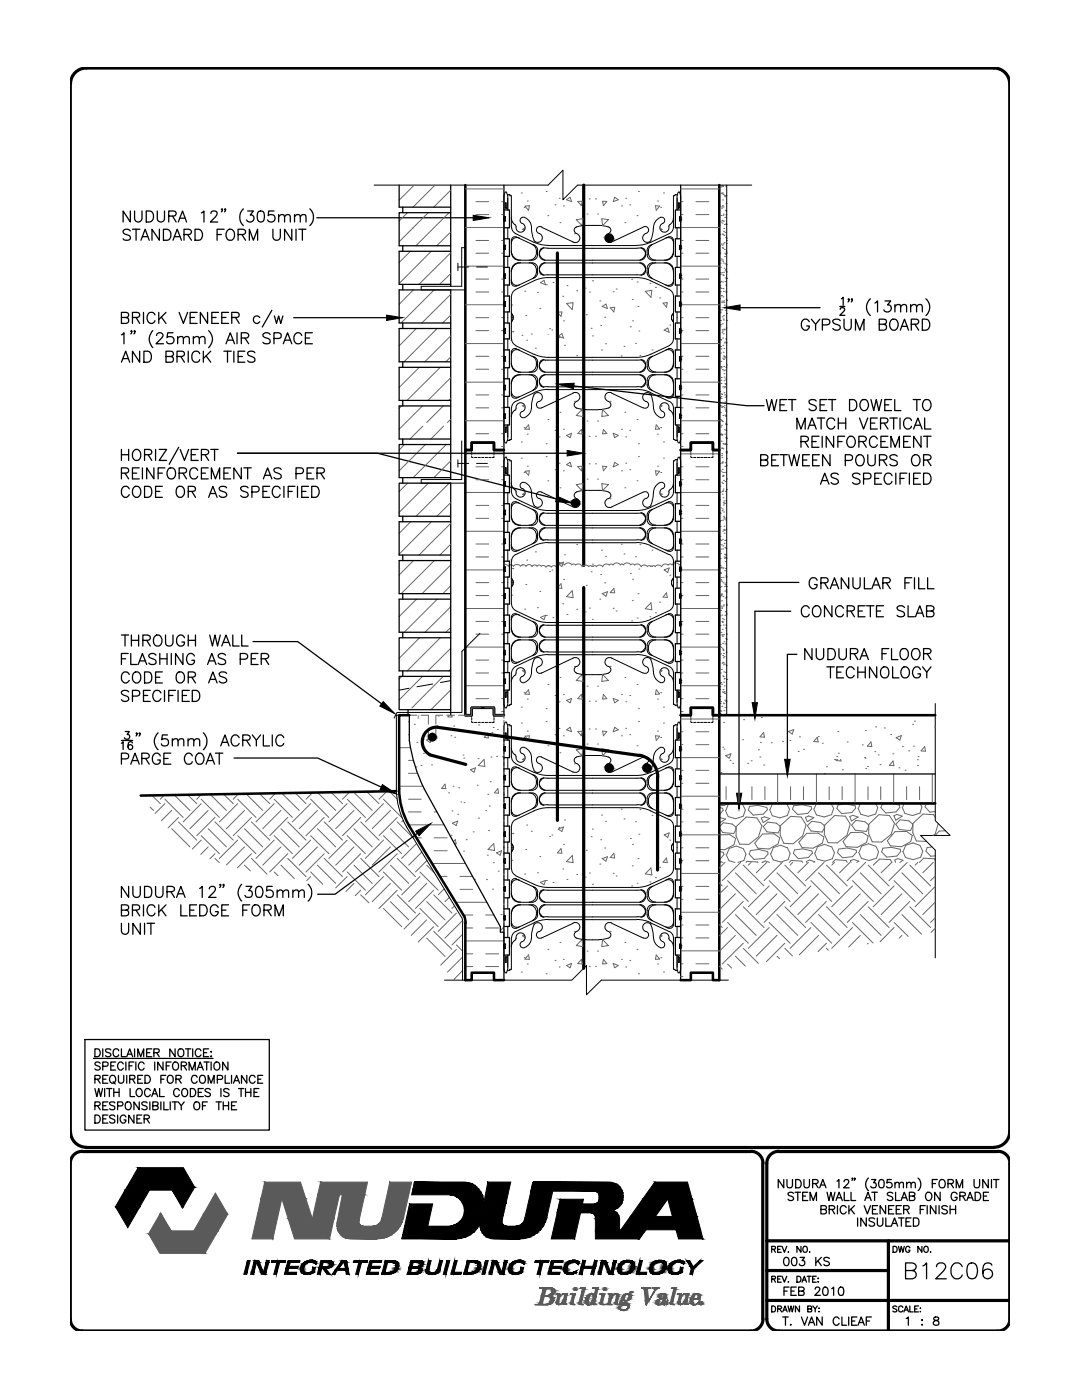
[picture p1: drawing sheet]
<svg xmlns="http://www.w3.org/2000/svg" width="216mm" height="279mm" viewBox="0 0 216 279" stroke-linecap="round" stroke-linejoin="round" font-family="sans-serif">
<!-- layer: TEXT -->
<path d="M94.4 43l3.2 .5-3.2 .5zM77.1 62.9l3.2 .5-3.2 .6zM111.2 76.7l3.4-.2-.2 1.1zM144.5 61.4l3.2-.5v1zM111.2 99l3 1.4-3.3-.3zM113.2 89.9l3.3 .6-3.3 .5zM76.3 156.6l2.8 1.8-3.3-.8zM76.5 140l2.3 2.4-3-1.5zM150.1 140.2h1l-.5 3.2zM156.6 151.5h1.1l-.6 3.4zM82.9 165.9l3.1-1.5-2.4 2.4zM147 158.3h1l-.5 3.2z" fill="#000" stroke="#000" stroke-width=".2"/>
<g fill="none" stroke="#000" stroke-width=".25">
<path d="M26 42.1v2.2l-1.4-2.2v2.2M26 46.1a.79 .79 0 0 0-.8-.4 .79 .79 0 0 0-.6 .6l.3 .4 .9 .3 .2 .3v.4a.97 .97 0 0 1-1.4 0M26.4 45.7h1.5M26.9 42.1v1.6a.75 .75 0 0 0 .7 .6 .75 .75 0 0 0 .7-.6v-1.6M27.1 45.7v2.2M28.1 47.9l.9-2.2 .8 2.2M28.4 47.2h1.1M29.2 42.1h.7a1.18 1.18 0 0 1 .8 1.1 1.18 1.18 0 0 1-.8 1.1h-.7zM31.4 42.1v1.6a.72 .72 0 0 0 .7 .6 .72 .72 0 0 0 .7-.6v-1.6M31.8 45.7v2.2l-1.5-2.2v2.2M32.6 45.7h.8a1.18 1.18 0 0 1 .7 1.1 1.18 1.18 0 0 1-.7 1.1h-.8zM33.7 43.1h.9a.53 .53 0 0 0 .4-.8l-.4-.2h-.9v2.2"/>
<path d="M34.4 43.1l.8 1.2M34.5 47.9l.9-2.2 .8 2.2M34.8 47.2h1.1M35.6 44.3l.8-2.2 .8 2.2M35.9 43.5h1M36.7 46.8h.9a.58 .58 0 0 0 .6-.6l-.2-.3-.4-.2h-.9v2.2M37.4 46.8l.8 1.1M38.9 45.7h.8a1.18 1.18 0 0 1 .7 1.1 1.18 1.18 0 0 1-.7 1.1h-.8zM40.2 42.5l.5-.4v2.2M42.1 42.6l.1-.3a.79 .79 0 0 1 1 0 .78 .78 0 0 1-.2 1l-1 1h1.4M43.3 46.8h.9M44.4 41.8l-.1 .1-.1-.1h.2l-.2 .5"/>
<path d="M44.7 45.7h-1.4v2.2M45 41.8l-.1 .1-.1-.1h.2l-.2 .5M45.5 45.9a1.03 1.03 0 0 1 1.2 .3 1.03 1.03 0 0 1 0 1.2 .83 .83 0 0 1-.9 .6 .83 .83 0 0 1-.7-.9 1.5 1.5 0 0 1 .4-1.2zM47.5 46.8l1.3-.1a.52 .52 0 0 0 0-.8l-1.3-.2v2.2M48.3 46.8l.7 1.1M48.6 41.7a2.28 2.28 0 0 0 0 3.3M49.4 42.1h1.2l-.7 .8a.75 .75 0 0 1 .7 1.1 .75 .75 0 0 1-1.3 .1l-.1-.2M49.8 47.9v-2.2l.8 2.2 .8-2.2v2.2M51.6 42.2a.77 .77 0 0 1 1.1 .3 2.02 2.02 0 0 1-.2 1.7 .7 .7 0 0 1-1.1-.3 2.02 2.02 0 0 1 .2-1.7zM54.5 45.7v1.6a.75 .75 0 0 0 .7 .7 .75 .75 0 0 0 .7-.7v-1.6M54.7 42.1h-1.1l-.1 .9a.78 .78 0 0 1 1.2 .1 .78 .78 0 0 1-.2 1.1 .78 .78 0 0 1-1.1-.3M55.6 43.3l.5-.5 .6 .1 .1 1.4"/>
<path d="M55.6 42.8v1.5M56.8 43.3l.5-.5 .5 .1 .1 1.4M58.2 45.7v2.2l-1.4-2.2v2.2M58.8 43.3l.5-.5 .5 .1 .1 1.4M58.8 42.8v1.5M59.1 45.7v2.2M59.6 45.7h1.5M59.9 43.3l.5-.5 .6 .1 .1 1.4M60.3 45.7v2.2M61.8 41.7a2.28 2.28 0 0 1 0 3.3M63.2 43.5h31.2M167.9 59.6l.3-.3v1.6"/>
<path d="M169.4 59.7l-.1 .1-.1-.1h.2l-.2 .6M170.1 59.7l-.1 .1-.1-.1h.2l-.2 .6M173.7 59.6a2.19 2.19 0 0 0 0 3.4M184.8 59.6a2.19 2.19 0 0 1 0 3.4M24.2 63.4h1l.4-.3a.5 .5 0 0 0-.1-.7l-1.3-.1v2.2l1.3-.1a.59 .59 0 0 0 .2-.6 .59 .59 0 0 0-.5-.4M24.2 66.8l.5-.4v2.2M24.2 72.3l.9-2.2 .8 2.2M24.5 71.6h1.1M26.3 66.1h-.2l.1-.1 .1 .1-.2 .5M26.4 63.4h1l.4-.3a.5 .5 0 0 0-.1-.7l-1.3-.1v2.2M26.9 66.1h-.2l.2-.1v.1l-.2 .5M27.1 63.4l.8 1.1"/>
<path d="M27.9 70.1v2.2l-1.5-2.2v2.2M28.6 62.3v2.2M28.7 70.1h.8a1.18 1.18 0 0 1 .7 1.1 1.18 1.18 0 0 1-.7 1.1h-.8zM30.5 66a2.33 2.33 0 0 0 0 3.4M30.9 62.9a.81 .81 0 0 0-.9-.6 .81 .81 0 0 0-.6 .8 .97 .97 0 0 0 .2 1.1 .97 .97 0 0 0 1 .2l.3-.4M31.3 67v-.4a.71 .71 0 0 1 1-.1 .46 .46 0 0 1 .1 .8l-1.3 1.3h1.5M31.7 62.3v2.2M32.2 63.3l.9 1.2M33.1 71.1l1.3-.1a.51 .51 0 0 0 0-.8l-1.3-.1v2.2h1a.57 .57 0 0 0 .5-.6 .57 .57 0 0 0-.5-.6M33.1 62.3l-1.4 1.5M34.5 66.4h-1l-.2 1a.78 .78 0 0 1 1.2-.1 .78 .78 0 0 1-.1 1.2 .78 .78 0 0 1-1.2-.3M35.3 71.1l1.3-.1a.51 .51 0 0 0 0-.8l-1.3-.1v2.2"/>
<path d="M35.4 67.5a.77 .77 0 0 1 1.1-.2l.1 1.3M35.4 67.2v1.4M35.7 62.3l.9 2.2 .8-2.2M36.1 71.1l.7 1.2M36.6 67.5a.79 .79 0 0 1 1-.2l.2 1.3M37.6 70.1v2.2M37.9 63.4h.9M38.6 67.5a.79 .79 0 0 1 1-.2l.2 1.3M38.6 67.2v1.4M39.3 62.3h-1.4v2.2h1.4M39.8 67.5a.73 .73 0 0 1 1-.2l.1 1.3M39.8 70.6a.81 .81 0 0 0-.9-.5 .81 .81 0 0 0-.6 .8 .97 .97 0 0 0 .2 1.1 .97 .97 0 0 0 1.1 .2l.2-.4"/>
<path d="M40.6 70.1v2.2M41.1 71l1 1.3M41.4 62.3v2.2l-1.4-2.2v2.2M41.6 66a2.24 2.24 0 0 1 0 3.4M42.1 70.1l-1.5 1.5M42.3 63.4h.8M43.6 62.3h-1.3v2.2h1.3M44.3 63.4h.8M44.7 70.1h1.5M45.1 68.6l.8-2.2 .9 2.2M45.4 67.9h1.1M45.4 70.1v2.2"/>
<path d="M45.6 62.3h-1.3v2.2h1.3M46.2 63.4h1l.4-.3a.5 .5 0 0 0-.1-.7l-1.3-.1v2.2M46.7 70.1v2.2M47 63.4l.7 1.1M47.3 66.4v2.2M47.5 71.1h.9M48.1 67.5h1a.58 .58 0 0 0 .5-.7l-.2-.3-.3-.1h-1v2.2M48.9 70.1h-1.4v2.2h1.4M48.9 67.5l.7 1.1M50.9 70.4a.82 .82 0 0 0-1.5 .2l.4 .4a1.14 1.14 0 0 1 1.1 .7v.3a.97 .97 0 0 1-1.5 0M51.8 63.4a.71 .71 0 0 0-1-.1 .71 .71 0 0 0 0 1 .71 .71 0 0 0 1-.1M53.9 66.7a.79 .79 0 0 0-.8-.3 .79 .79 0 0 0-.6 .6l.4 .4 .9 .4 .1 .5a.97 .97 0 0 1-1.4 0"/>
<path d="M54.2 61.9l-1.9 3.4M54.7 67.5h1.2a.59 .59 0 0 0 .2-.7 .59 .59 0 0 0-.5-.4h-.9v2.2M54.8 63.1l.4 1.4 .4-1.4 .4 1.4 .4-1.4M56.5 68.6l.9-2.2 .8 2.2M56.9 67.9h1M58.6 63.4h18.5M60.2 67a.8 .8 0 0 0-.9-.6 .8 .8 0 0 0-.7 .9 .97 .97 0 0 0 .3 1 .97 .97 0 0 0 1 .2l.3-.4M60.9 67.5h.9M62.3 66.4h-1.4v2.2h1.4M114.5 77l34.5 4h3.5M147.7 61.4h15.9M152.9 79.7l.5 2.2 .6-2.2 .5 2.2 .5-2.2"/>
<path d="M157 79.7h-1.4v2.2h1.4M157.3 79.7h1.5M158 79.7v2.2M161.5 64.2a.81 .81 0 0 0-.9-.5 .81 .81 0 0 0-.7 .8 .96 .96 0 0 0 .2 1 .96 .96 0 0 0 1 .3l.4-.5v-.2h-.5M161.9 63.7l.8 1v1.2M163.6 63.7l-.9 1M164.1 64.8l1.3-.1 .2-.3-.1-.5-.5-.2h-.9v2.2M165 79.7h-1.4v2.2h1.4M165.3 79.7h1.5M166 79.7v2.2M167.6 61.2h1M167.7 61.8l.1-.3 .4-.1 .3 .1v.3l-.9 1.1h1"/>
<path d="M167.7 64a.86 .86 0 0 0-1.5 .2l.2 .3 .8 .3a.52 .52 0 0 1 .5 .4 .52 .52 0 0 1-.3 .6 .97 .97 0 0 1-1.2-.2M168.4 63.7v1.6a.72 .72 0 0 0 .7 .6 .72 .72 0 0 0 .8-.6v-1.6M169.5 79.7h.7a1.18 1.18 0 0 1 .8 1.1 1.18 1.18 0 0 1-.8 1.1h-.7zM170.7 65.9v-2.2l.8 2.2 .9-2.2v2.2M173.8 79.7l.5 2.2 .6-2.2 .5 2.2 .5-2.2M174.6 60.5l.5-.4v2.2M175.4 64.7l1.3-.1a.52 .52 0 0 0 0-.8l-1.3-.1v2.2l1.3-.1a.59 .59 0 0 0 .2-.7 .59 .59 0 0 0-.5-.4M176.6 60.1h1.1l-.6 .8a.74 .74 0 0 1 .7 1 .74 .74 0 0 1-1.2 .2l-.2-.3M177.7 64a.83 .83 0 0 1 1-.3 .83 .83 0 0 1 .5 .8 .97 .97 0 0 1-.2 1.1 .97 .97 0 0 1-1.1 .2 1.34 1.34 0 0 1-.2-1.8zM177.9 79.7h-1.4v2.2h1.4M178.5 79.7v2.2h1.3M178.6 61.2l.5-.4 .5 .1 .1 1.4"/>
<path d="M178.6 60.8v1.5M179.6 65.9l.9-2.2 .8 2.2M179.7 61.2l.6-.4 .5 .1 .1 1.4M179.9 65.1h1.1M181.7 61.2l.6-.4 .5 .1 .1 1.4M181.7 60.8v1.5M181.8 64.7h1a.58 .58 0 0 0 .5-.6l-.2-.3-1.3-.1v2.2M182.2 79.7h1.5M182.6 64.7l.7 1.2M182.9 61.2l.5-.4 .5 .1 .1 1.4M182.9 79.7v2.2M184 63.7h.8a1.16 1.16 0 0 1 .8 1.1 1.16 1.16 0 0 1-.8 1.1h-.8z"/>
<path d="M24.2 94.4l1.3-.1a.51 .51 0 0 0 0-.8l-1.3-.1v2.2M24.2 89.7v2.2M24.2 90.7h1.5M24.9 94.4l.8 1.2M25.7 89.7v2.2M25.8 97.6a.81 .81 0 0 0-.9-.5 .81 .81 0 0 0-.7 .8 .95 .95 0 0 0 .2 1 .95 .95 0 0 0 1.1 .2l.3-.4M26.4 94.4h.9M26.6 90l.5-.3a1.16 1.16 0 0 1 1 .8 1.16 1.16 0 0 1-.4 1.3 1.01 1.01 0 0 1-1.2-.4 1.01 1.01 0 0 1 0-1.2zM26.6 97.4a.8 .8 0 0 1 1-.3 .8 .8 0 0 1 .5 .8 1.03 1.03 0 0 1-1 1.4l-.2-.2a1.34 1.34 0 0 1-.3-1.7zM27.8 93.4h-1.4v2.2h1.4M28.4 93.4v2.2M28.8 90.7l1.3-.1 .2-.3-.1-.4-.4-.2h-1v2.2"/>
<path d="M28.8 97.1h.8a1.19 1.19 0 0 1 .5 1.8l-.5 .4h-.8zM29.6 90.7l.7 1.2M30.7 93.4v2.2l-1.4-2.2v2.2M31 89.7v2.2M31 98.1h.9M31.6 94.4h.8M31.8 89.7h1.4l-1.4 2.2h1.4M32.4 97.1h-1.4v2.2h1.4M32.9 93.4h-1.3v2.2M33.5 93.7a.83 .83 0 0 1 1-.3 .83 .83 0 0 1 .5 .8 .97 .97 0 0 1-.2 1.1 .97 .97 0 0 1-1 .2 1.41 1.41 0 0 1-.3-1.8zM35.3 97.4a.83 .83 0 0 1 1-.3 .83 .83 0 0 1 .5 .8 .91 .91 0 0 1-.3 1.2 .91 .91 0 0 1-1.2-.2l-.1-.5zM35.7 89.3l-1.9 3.4"/>
<path d="M35.7 94.4l1.3-.1a.51 .51 0 0 0 0-.8l-1.3-.1v2.2M36 89.7l.8 2.2 .8-2.2M36.5 94.4l.7 1.2M37.6 98.1l1.2-.1a.51 .51 0 0 0 0-.9h-1.2v2.2M38.2 90.7h.8M38.3 98.1l.7 1.2M39.4 93.9a.81 .81 0 0 0-.9-.5 .81 .81 0 0 0-.6 .8 .97 .97 0 0 0 .2 1.1 .97 .97 0 0 0 1 .2l.3-.4M39.6 89.7h-1.4v2.2h1.4M40.2 90.7l1.2-.1a.47 .47 0 0 0 0-.8l-1.2-.1v2.2M40.2 94.4h.8M40.9 90.7l.7 1.2M41.5 93.4h-1.3v2.2h1.3"/>
<path d="M41.6 99.3l.9-2.2 .8 2.2M42 98.5h1M42.1 89.7h1.4M42.2 95.6v-2.2l.8 2.2 .8-2.2v2.2M42.8 89.7v2.2M44.7 94.4h.8M45.2 97.4a.85 .85 0 0 0-1.5 .2l.3 .3 .8 .3a.55 .55 0 0 1 .2 .9 .94 .94 0 0 1-1.3-.2M46 93.4h-1.3v2.2h1.3M48.1 93.4v2.2l-1.4-2.2v2.2M48.7 93.4h1.4M49.4 93.4v2.2M49.5 97.4a.86 .86 0 0 0-1.5 .2l.2 .3 .9 .3a.52 .52 0 0 1 .4 .4 .52 .52 0 0 1-.2 .5 .97 .97 0 0 1-1.3-.2"/>
<path d="M50.3 98.2l1.2-.1a.56 .56 0 0 0 .2-.6 .56 .56 0 0 0-.5-.4h-.9v2.2M52.5 98.1h.8M52.5 95.6l.9-2.2 .8 2.2M52.9 94.9h1M53.8 97.1h-1.3v2.2h1.3M55.9 97.6a.81 .81 0 0 0-.9-.5 .81 .81 0 0 0-.7 .8 .96 .96 0 0 0 .3 1 .96 .96 0 0 0 1 .2l.3-.4M56.1 93.7a.82 .82 0 0 0-1.4 .2l.4 .4a1.14 1.14 0 0 1 1 .6v.4a.97 .97 0 0 1-1.4 0M56.7 97.1v2.2M57.5 98.1h.8M58.9 97.1h-1.4v2.2M59.1 94.5h.9a.59 .59 0 0 0 .5-.4 .59 .59 0 0 0-.2-.6l-1.2-.1v2.2M59.4 97.1v2.2"/>
<path d="M60.2 98.1h.9M61.3 94.4h.8M61.6 97.1h-1.4v2.2h1.4M62.2 97.1h.8a1.18 1.18 0 0 1 .7 1.1 1.18 1.18 0 0 1-.7 1.1h-.8zM62.6 93.4h-1.3v2.2h1.3M63.3 94.4l1.2-.1a.51 .51 0 0 0 0-.8l-1.2-.1v2.2M64 94.4l.7 1.2M113.2 90.5h-65.8h27.9l35.8 9.1M151.8 91.8l1.2-.1a.47 .47 0 0 0 0-.8l-1.2-.2v2.2h.9a.57 .57 0 0 0 .5-.5 .57 .57 0 0 0-.5-.6M154 91.8h.8M155.3 90.7h-1.3v2.2h1.3M155.6 90.7h1.5"/>
<path d="M155.6 80.8h.9M156.4 90.7v2.2M157.4 90.7l.6 2.2 .5-2.2 .5 2.2 .5-2.2M159 85.6v-2.2l.8 2.2 .9-2.2v2.2M159.8 88.1l1.3-.1a.52 .52 0 0 0 0-.8l-1.3-.1v2.2M160.2 91.8h.8M160.6 88.1l.7 1.2M161.2 85.6l.8-2.2 .9 2.2M161.5 90.7h-1.3v2.2h1.3M161.5 84.9h1.1M162 88.1h.9M162.2 91.8h.8"/>
<path d="M162.9 80a.82 .82 0 0 0-1.5 .2l.5 .5a1.14 1.14 0 0 1 1 .6v.3a.89 .89 0 0 1-1.5 0M163.1 83.4h1.5M163.4 87.1h-1.4v2.2h1.4M163.5 90.7h-1.3v2.2h1.3M163.6 80.8h.9M163.7 96.6l.9-2.2 .8 2.2M163.8 83.4v2.2M164.1 87.1v2.2M164.1 95.9h1M165.6 90.7v2.2l-1.5-2.2v2.2M166.3 87.1v2.2l-1.4-2.2v2.2M166.6 83.9a.81 .81 0 0 0-1-.5 .81 .81 0 0 0-.6 .8 .97 .97 0 0 0 .2 1.1 .97 .97 0 0 0 1.1 .2l.3-.4"/>
<path d="M167.2 88.1h.8M167.3 94.7a.82 .82 0 0 0-1.5 .2l.5 .5a1.14 1.14 0 0 1 1 .6v.3a.89 .89 0 0 1-1.5 0M167.3 83.4v2.2M167.3 84.4h1.5M168.5 87.1h-1.3v2.2M168.7 91.9h.9a.57 .57 0 0 0 .5-.6 .57 .57 0 0 0-.5-.6h-.9v2.2M168.8 83.4v2.2M169.2 87.4l.2-.2a1 1 0 0 1 1.2 .3 1 1 0 0 1-.1 1.3 .81 .81 0 0 1-.9 .5 .81 .81 0 0 1-.6-.8v-.6zM171 91a.92 .92 0 0 1 1.1 0 .92 .92 0 0 1 .3 1.1 .85 .85 0 0 1-.8 .9 .85 .85 0 0 1-.9-.9zM171.4 88.1h.9a.58 .58 0 0 0 .6-.6l-.3-.3-.3-.1h-.9v2.2M171.5 83.4l.8 2.2 .9-2.2M171.6 94.7a.86 .86 0 0 0-1.5 .2l.2 .4 .9 .3a.52 .52 0 0 1 .4 .4 .52 .52 0 0 1-.2 .5 .97 .97 0 0 1-1.3-.2"/>
<path d="M171.8 80a.83 .83 0 0 1 .9-.2 .83 .83 0 0 1 .6 .8 .96 .96 0 0 1-.2 1 .96 .96 0 0 1-1.1 .2 1.34 1.34 0 0 1-.2-1.8zM172.1 88.1l.8 1.2M172.3 95.6h1a.57 .57 0 0 0 .5-.6 .57 .57 0 0 0-.5-.6h-1v2.2M173.2 90.7v1.6a.75 .75 0 0 0 .7 .7 .75 .75 0 0 0 .7-.7v-1.6M173.7 84.4h.9M174.6 95.5h.8M175.1 83.4h-1.4v2.2h1.4M175.1 87.6a.8 .8 0 0 0-1-.5 .8 .8 0 0 0-.6 .8 .96 .96 0 0 0 .2 1.1 .96 .96 0 0 0 1 .2l.4-.4M175.5 91.8l1.3-.1a.47 .47 0 0 0 0-.8l-1.3-.2v2.2M175.7 84.4h.9a.58 .58 0 0 0 .6-.6l-.2-.3-1.3-.1v2.2M175.8 88.1h.8M175.9 94.4h-1.3v2.2h1.3"/>
<path d="M176.2 91.8l.8 1.1M176.4 84.4l.8 1.2M176.5 80.8h.8M177.2 87.1h-1.4v2.2h1.4M177.6 83.4h1.4M177.8 89.3v-2.2l.8 2.2 .9-2.2v2.2M178 94.9a.81 .81 0 0 0-.9-.5 .81 .81 0 0 0-.7 .9 .96 .96 0 0 0 .2 1 .96 .96 0 0 0 1.1 .2l.3-.4M178.3 83.4v2.2M178.7 94.4v2.2M179 91a.86 .86 0 0 0-1.4 .3l.2 .3 1.2 .5v.6a1.01 1.01 0 0 1-1.4 0M179.6 83.4v2.2M179.6 95.5h.8"/>
<path d="M180.3 88.1h.9M180.9 94.4h-1.3v2.2M181.5 94.4v2.2M181.7 87.1h-1.4v2.2h1.4M181.9 83.9a.81 .81 0 0 0-.9-.5 .81 .81 0 0 0-.7 .8 .97 .97 0 0 0 .2 1.1 .97 .97 0 0 0 1.1 .2l.3-.4M182.1 91a.92 .92 0 0 1 1.2 0 .92 .92 0 0 1 .3 1.1 .85 .85 0 0 1-.9 .9 .85 .85 0 0 1-.8-.9zM182.3 85.6l.8-2.2 .9 2.2M182.3 95.5h.8M182.6 84.9h1.1M183.7 94.4h-1.4v2.2h1.4M183.8 87.1v2.2l-1.5-2.2v2.2M184.3 80a.83 .83 0 0 1 .9-.2 .83 .83 0 0 1 .6 .8 .96 .96 0 0 1-.3 1 .96 .96 0 0 1-1 .2 1.34 1.34 0 0 1-.2-1.8z"/>
<path d="M184.3 91.8l1.3-.1a.47 .47 0 0 0 0-.8l-1.3-.2v2.2M184.3 94.4h.7a1.16 1.16 0 0 1 .8 1.1 1.16 1.16 0 0 1-.8 1.1h-.7zM184.3 87.1h1.5M184.5 83.4v2.2h1.3M185 87.1v2.2M185 91.8l.8 1.1M159.4 116.2h-11.9v42.1M163 115.8a.81 .81 0 0 0-.9-.5 .81 .81 0 0 0-.6 .8 .97 .97 0 0 0 .2 1.1 .97 .97 0 0 0 1 .2l.3-.2v-.5h-.5M163.8 116.3h.9l.5-.2a.5 .5 0 0 0-.2-.7l-1.2-.1v2.2M164.5 116.3l.7 1.2M165.7 117.5l.8-2.2 .9 2.2M166 116.7h1"/>
<path d="M169.3 115.3v2.2l-1.4-2.2v2.2M170.2 115.3v1.6a.72 .72 0 0 0 .7 .6 .72 .72 0 0 0 .7-.6v-1.6M172.5 115.3v2.2h1.3M174 117.5l.8-2.2 .9 2.2M174.3 116.7h1M176.2 116.3h.9a.58 .58 0 0 0 .5-.6l-.2-.3-1.2-.1v2.2M176.9 116.3l.7 1.2M180.6 116.3h.8M181.9 115.3h-1.3v2.2M182.5 115.3v2.2M183.3 115.3v2.2h1.2M185.1 115.3v2.2h1.3"/>
<path d="M24.2 126.7h1.5M24.2 131.5h.9M24.9 126.7v2.2M25.6 130.4h-1.4v2.2M25.7 138.1a.82 .82 0 0 0-1.5 .2 1.35 1.35 0 0 0 1.3 .7 .52 .52 0 0 1 0 .9 .9 .9 0 0 1-1.3-.3M25.8 134.6a.81 .81 0 0 0-.9-.5 .81 .81 0 0 0-.7 .8 .95 .95 0 0 0 .2 1.1 .95 .95 0 0 0 1.1 .2l.3-.4M26.1 130.4v2.2h1.3M26.2 126.7v2.2M26.2 127.8h1.5M26.4 138.9l1.3-.1a.56 .56 0 0 0 .2-.6 .56 .56 0 0 0-.5-.4h-1v2.2M26.6 134.4a.8 .8 0 0 1 1-.3 .8 .8 0 0 1 .5 .8 1.03 1.03 0 0 1-1 1.4l-.2-.1a1.34 1.34 0 0 1-.3-1.8zM27.6 132.6l.8-2.2 .9 2.2"/>
<path d="M27.7 126.7v2.2M27.9 131.9h1M28.5 127.8l1.3-.1a.52 .52 0 0 0 0-.8l-1.3-.2v2.2M28.6 138.8h.9M28.8 134.1h.8a1.19 1.19 0 0 1 .5 1.9l-.5 .3h-.8zM29.3 127.8l.7 1.1M30 137.8h-1.4v2.2h1.4M30.8 127.1l.2-.2a1 1 0 0 1 1.2 .3 1 1 0 0 1 0 1.2 .81 .81 0 0 1-.9 .5 .81 .81 0 0 1-.7-.8v-.5zM31 135.2h.9M31.1 130.8a.8 .8 0 0 0-.7-.4 .8 .8 0 0 0-.7 .5l.4 .4a1.14 1.14 0 0 1 1 .7v.3a.97 .97 0 0 1-1.4 0M31.9 131.5h1.4M31.9 130.4v2.2"/>
<path d="M32.1 138.3a.83 .83 0 0 0-.9-.5 .83 .83 0 0 0-.7 .8 .97 .97 0 0 0 .2 1 .97 .97 0 0 0 1.1 .3l.3-.5M32.4 134.1h-1.4v2.2h1.4M32.8 137.8v2.2M33 126.7v1.6a.75 .75 0 0 0 .8 .6 .75 .75 0 0 0 .7-.6v-1.6M33.3 130.4v2.2M33.7 138.8h.8M34.2 130.4v2.2M35 137.8h-1.3v2.2M35.5 134.2a.95 .95 0 0 1 1.1 .2 .95 .95 0 0 1 .2 1.1 .83 .83 0 0 1-.8 .8 .83 .83 0 0 1-.8-.8 1.36 1.36 0 0 1 .3-1.3zM35.5 137.8v2.2M36.4 138.8h.8M36.5 130.4v2.2l-1.5-2.2v2.2"/>
<path d="M36.8 127.3a.8 .8 0 0 0-.9-.6 .8 .8 0 0 0-.7 .9 .97 .97 0 0 0 .2 1 .97 .97 0 0 0 1.1 .2l.2-.2 .1-.5h-.5M37.6 135.2l1.2-.2a.51 .51 0 0 0 0-.8l-1.2-.1v2.2M37.6 126.7v2.2M37.6 127.8h1.4M37.8 137.8h-1.4v2.2h1.4M38.3 135.2l.7 1.1M38.4 137.8h.7a1.18 1.18 0 0 1 .8 1.1 1.18 1.18 0 0 1-.8 1.1h-.7zM38.8 130.9a.81 .81 0 0 0-.9-.5 .81 .81 0 0 0-.7 .9 .97 .97 0 0 0 .2 1 .97 .97 0 0 0 1.1 .2l.3-.4v-.3h-.5M39 126.7v2.2M41.4 132.6l.9-2.2 .8 2.2M41.6 136.3l.9-2.2 .8 2.2M41.8 131.9h1"/>
<path d="M41.8 126.7l.6 2.2 .5-2.2 .5 2.2 .6-2.2M42 135.6h1M44.3 128.9l.8-2.2 .8 2.2M44.6 128.2h1M45 130.8a.83 .83 0 0 0-.8-.4 .83 .83 0 0 0-.7 .5l.2 .4 .9 .3a.57 .57 0 0 1 .2 .9 1.08 1.08 0 0 1-1.3-.2M45.2 134.4a.85 .85 0 0 0-1.5 .2l.3 .3 .8 .3a.55 .55 0 0 1 .2 1 .94 .94 0 0 1-1.3-.2M46.5 126.7v2.2h1.2M47.9 131.6h1a.57 .57 0 0 0 .5-.4 .57 .57 0 0 0-.1-.6l-.4-.2h-1v2.2M48.2 126.7v2.2h1.3M50.1 131.5h.9M50.5 128h8.9l16.7 12.4M51.5 130.4h-1.4v2.2h1.4"/>
<path d="M52.1 131.5l1.3-.2a.47 .47 0 0 0 0-.8l-1.3-.1v2.2M52.9 131.5l.7 1.1M157.8 122h-7.2v18.2M159 130.6h-1.9v20.9M161.5 121.4a.81 .81 0 0 0-1-.5 .81 .81 0 0 0-.6 .8 .97 .97 0 0 0 .2 1.1 .97 .97 0 0 0 1.1 .2l.3-.4M162 129.4v2.2l-1.4-2.2v2.2M162.5 121a1 1 0 0 1 1.2 .4 1 1 0 0 1 0 1.2 .81 .81 0 0 1-1 .5 .81 .81 0 0 1-.6-.9 1.11 1.11 0 0 1 .4-1.2zM162.9 129.4v1.6a.75 .75 0 0 0 .7 .7 .75 .75 0 0 0 .8-.7v-1.6M165 133.1h1.5M165.2 129.4h.7a1.16 1.16 0 0 1 .8 1.1 1.16 1.16 0 0 1-.8 1.1h-.7zM165.7 133.1v2.2M166 120.9v2.2l-1.5-2.2v2.2"/>
<path d="M167 134.1h.8M167.4 129.4v1.6a.75 .75 0 0 0 .7 .7 .75 .75 0 0 0 .8-.7v-1.6M168.3 121.4a.81 .81 0 0 0-.9-.5 .81 .81 0 0 0-.7 .8 .97 .97 0 0 0 .2 1.1 .97 .97 0 0 0 1.1 .2l.3-.4M168.3 133.1h-1.3v2.2h1.3M169.1 121.9l1.2-.1a.47 .47 0 0 0 0-.8l-1.2-.1v2.2M169.7 130.5h1l.4-.3a.5 .5 0 0 0-.1-.7l-1.3-.1v2.2M169.8 121.9l.7 1.2M170.4 133.6a.8 .8 0 0 0-.9-.5 .8 .8 0 0 0-.6 .8 .96 .96 0 0 0 .2 1.1 .96 .96 0 0 0 1 .2l.3-.4M170.4 130.5l.8 1.1M171.2 134.1h1.4M171.2 133.1v2.2M171.3 121.9h.8"/>
<path d="M171.6 131.6l.8-2.2 .9 2.2M171.9 130.9h1M172.6 120.9h-1.3v2.2h1.3M172.6 133.1v2.2M172.9 120.9h1.5M173.7 120.9v2.2M174.9 121.9h.8M174.9 133.1v2.2l-1.4-2.2v2.2M175.9 133.4l.4-.3a1.17 1.17 0 0 1 1.1 .8 1.17 1.17 0 0 1-.4 1.3 1.06 1.06 0 0 1-1.3-.5 1.06 1.06 0 0 1 .2-1.3zM176 130.5h.8M176.3 120.9h-1.4v2.2h1.4M177.3 129.4h-1.3v2.2"/>
<path d="M177.9 129.4v2.2h1.3M178.1 133.1v2.2h1.3M179.8 129.7a.83 .83 0 0 1 .9-.2 .83 .83 0 0 1 .5 .7 .97 .97 0 0 1-.2 1.1 .97 .97 0 0 1-1 .2 1.49 1.49 0 0 1-.2-1.8zM180.2 133.2a1.03 1.03 0 0 1 1.2 .4 1.03 1.03 0 0 1 0 1.2 .83 .83 0 0 1-1 .5 .83 .83 0 0 1-.6-.8 1.5 1.5 0 0 1 .4-1.3zM180.5 121.2a.83 .83 0 0 0-.8-.4 .83 .83 0 0 0-.7 .6l.2 .3 .9 .3a.57 .57 0 0 1 .2 1 1.08 1.08 0 0 1-1.3-.2M181.2 120.9v2.2h1.3M182.1 129.7a.83 .83 0 0 1 .9-.2 .83 .83 0 0 1 .6 .7 .97 .97 0 0 1-.2 1.1 .97 .97 0 0 1-1.1 .2 1.34 1.34 0 0 1-.2-1.8zM182.7 123.1l.8-2.2 .8 2.2M183 122.4h1M183.7 133.6a.8 .8 0 0 0-1-.5 .8 .8 0 0 0-.6 .8 .97 .97 0 0 0 .2 1.1 .97 .97 0 0 0 1.1 .2l.2-.2 .1-.5h-.6M184.1 133.1l.8 1v1.2M184.3 130.5h.9a.58 .58 0 0 0 .6-.7l-.2-.3-1.3-.1v2.2"/>
<path d="M184.9 121.9l1.3-.1a.47 .47 0 0 0 0-.8l-1.3-.1v2.2h.9a.59 .59 0 0 0 .6-.4 .59 .59 0 0 0-.2-.7l-.4-.1M185 130.5l.8 1.1M185.8 133.1l-.9 1M24.2 148.3l.4-.3v1.6M24.2 151.5l1.3-.1a.59 .59 0 0 0 .2-.7 .59 .59 0 0 0-.5-.4h-1v2.2M24.2 147.8h2.3M25 146h.8l-.4 .6a.49 .49 0 0 1 .5 .6 .49 .49 0 0 1-.7 .3l-.4-.3M26.1 152.5l.8-2.2 .9 2.2M26.4 148.3a.43 .43 0 0 0-.4-.3 .43 .43 0 0 0-.4 .3 .91 .91 0 0 0 .4 1.3 .49 .49 0 0 0 .5-.4 .49 .49 0 0 0-.4-.6 .49 .49 0 0 0-.6 .5M26.4 151.8h1.1M27.4 146.4h-.3l.1-.2 .2 .2-.3 .5M28 146.4h-.3l.2-.2 .1 .2-.3 .5"/>
<path d="M28.3 151.4l1.3-.2a.47 .47 0 0 0 0-.8l-1.3-.1v2.2M29.1 151.4l.7 1.1M31.6 146.2a2.24 2.24 0 0 0 0 3.4M32 150.9a.8 .8 0 0 0-.9-.6 .8 .8 0 0 0-.7 .9 .97 .97 0 0 0 .2 1 .97 .97 0 0 0 1.1 .2l.3-.4v-.3h-.5M32.7 151.4h.8M33.4 146.7h-1l-.1 .9a.76 .76 0 0 1 1.1 0 .76 .76 0 0 1-.1 1.1 .76 .76 0 0 1-1.1-.3M34.1 150.3h-1.4v2.2h1.4M34.4 147.9l.5-.5 .5 .1 .1 1.4M34.4 147.4v1.5M35.5 147.9l.5-.5 .6 .1 .1 1.4M37.5 147.9l.5-.5 .6 .1 .1 1.4M37.5 147.4v1.5"/>
<path d="M38.4 150.9a.8 .8 0 0 0-.9-.6 .8 .8 0 0 0-.7 .9 .97 .97 0 0 0 .2 1 .97 .97 0 0 0 1.1 .2l.3-.4M38.7 147.9l.5-.5 .5 .1 .1 1.4M39.4 150.4a1 1 0 0 1 1.2 .4 1 1 0 0 1 0 1.2 .81 .81 0 0 1-1 .5 .81 .81 0 0 1-.6-.8 1.48 1.48 0 0 1 .4-1.3zM40.6 146.2a2.33 2.33 0 0 1 0 3.4M41.1 152.5l.9-2.2 .8 2.2M41.4 151.8h1.1M43 150.3h1.5M43.7 150.3v2.2M44 148.9l.9-2.2 .8 2.2M44.3 148.2h1.1M46.7 151.3h16.7l12.7 5.8M47.7 147.2a.82 .82 0 0 0-.9-.5 .82 .82 0 0 0-.7 .8 .97 .97 0 0 0 .2 1.1 .97 .97 0 0 0 1.1 .2l.3-.4"/>
<path d="M48.4 147.7h1a.58 .58 0 0 0 .5-.6l-.2-.3-.3-.1h-1v2.2M49.2 147.7l.7 1.2M50.3 146.7l.9 1v1.2M52 146.7l-.8 1M52.5 146.7v2.2h1.3M54.3 146.7v2.2M56.6 147.2a.8 .8 0 0 0-.9-.5 .8 .8 0 0 0-.7 .8 .97 .97 0 0 0 .3 1.1 .97 .97 0 0 0 1 .2l.3-.4M25.7 176.9v2.2l-1.5-2.2v2.2M26.5 176.9v1.6a.75 .75 0 0 0 .8 .6 .75 .75 0 0 0 .7-.6v-1.6M28.8 176.9h.8a1.21 1.21 0 0 1 .5 1.9l-.5 .3h-.8zM31 176.9v1.6a.75 .75 0 0 0 .8 .6 .75 .75 0 0 0 .7-.6v-1.6M33.3 178l1.3-.2a.47 .47 0 0 0 0-.8l-1.3-.1v2.2"/>
<path d="M34.1 178l.7 1.1M35.2 179.1l.9-2.2 .8 2.2M35.5 178.4h1.1M39.8 177.3l.6-.4v2.2M41.8 177.4v-.3a.71 .71 0 0 1 1-.1l.1 .1a.72 .72 0 0 1-.2 .9l-1.1 1.1h1.5M44 176.6h-.2l.2-.1v.1l-.2 .5M44.7 176.6h-.2l.1-.1 .1 .1-.2 .5M48.2 176.5a2.29 2.29 0 0 0 0 3.3M49.1 176.9h1.2l-.7 .8a.7 .7 0 0 1 .8 .9 .7 .7 0 0 1-1 .5l-.3-.1-.2-.3M51.3 177a.69 .69 0 0 1 1 .3 1.69 1.69 0 0 1-.2 1.7 .76 .76 0 0 1-1-.3 1.9 1.9 0 0 1 .2-1.7zM54.3 176.9h-1l-.1 .9a.78 .78 0 0 1 1.2 0 .78 .78 0 0 1-.2 1.2 .78 .78 0 0 1-1.1-.3M55.3 178l.5-.4 .5 .1 .1 1.4"/>
<path d="M55.3 177.6v1.5M56.4 178l.6-.4 .5 .1 .1 1.4M58.4 178l.5-.4 .6 .1 .1 1.4M58.4 177.6v1.5M59.6 178l.5-.4 .5 .1 .1 1.4M61.5 176.5a2.29 2.29 0 0 1 0 3.3M83.3 166.3l-16.4 12.2h-3.5M24.2 181.6l1.3-.1a.51 .51 0 0 0 0-.8l-1.3-.1v2.2l1.3-.1a.56 .56 0 0 0 .2-.7 .56 .56 0 0 0-.5-.4M24.2 184.3v1.5a.72 .72 0 0 0 .7 .7 .72 .72 0 0 0 .8-.7v-1.5M26.4 181.6l1.3-.1a.51 .51 0 0 0 0-.8l-1.3-.1v2.2M27.1 181.6l.8 1.2M28 184.3v2.2l-1.5-2.2v2.2"/>
<path d="M28.6 180.6v2.2M28.8 184.3v2.2M29.4 184.3h1.4M30.1 184.3v2.2M30.9 181.1a.81 .81 0 0 0-.9-.5 .81 .81 0 0 0-.6 .8 .96 .96 0 0 0 .2 1.1 .96 .96 0 0 0 1 .2l.3-.5M31.7 180.6v2.2M32.2 181.5l.9 1.3M33.1 180.6l-1.4 1.5M36.1 180.6v2.2h1.3M37.9 181.6h.8M39.2 180.6h-1.3v2.2h1.3M39.8 180.6h.8a1.16 1.16 0 0 1 .8 1.1 1.16 1.16 0 0 1-.8 1.1h-.8z"/>
<path d="M43.5 181.1a.81 .81 0 0 0-.9-.5 .81 .81 0 0 0-.6 .8 .95 .95 0 0 0 .2 1 .95 .95 0 0 0 1 .3l.3-.5v-.3h-.5M44.3 181.6h.8M45.6 180.6h-1.3v2.2h1.3M48.4 181.6h.9M49.8 180.6h-1.4v2.2M50.4 180.9a.83 .83 0 0 1 1-.3 .83 .83 0 0 1 .5 .8 .91 .91 0 0 1-.3 1.2 .91 .91 0 0 1-1.2-.2l-.1-.5zM52.7 181.6l1.2-.1a.51 .51 0 0 0 0-.8l-1.2-.1v2.2M53.4 181.6l.7 1.2M54.9 182.8v-2.2l.8 2.2 .8-2.2v2.2M16.9 207.5h36.8v18h-36.8zM18.6 211.2h23.9M18.9 209.3h.5a.82 .82 0 0 1 .6 .8 .82 .82 0 0 1-.6 .8h-.5z"/>
<path d="M18.9 215.4l.9-.1 .2-.3-.1-.3-1-.1v1.6M18.9 217.2l.4 1.6 .4-1.6 .4 1.6 .4-1.6M19.4 215.4l.6 .8M20 212.2a.59 .59 0 0 0-.6-.3 .59 .59 0 0 0-.5 .4l.2 .2 .8 .4 .1 .4a.65 .65 0 0 1-1.1 0M20.5 212.8l.9-.1 .1-.6-.3-.2h-.7v1.7M20.5 209.3v1.6M20.5 215.4h.6M20.9 217.2v1.6M21.3 217.2h1M21.5 214.6h-1v1.6h1M21.5 219.9h-1v1.6h1M21.8 217.2v1.6"/>
<path d="M22 214.8l.2-.1a.77 .77 0 0 1 .9 .3 .77 .77 0 0 1-.2 1 .59 .59 0 0 1-.6 .2 .59 .59 0 0 1-.4-.6zM22.1 209.5l-.4-.2-.5 .1-.1 .1 .1 .4 .8 .4 .1 .4a.73 .73 0 0 1-1 0M22.1 212.7h.6M22.6 215.9l.4 .5M22.7 217.2v1.6M22.7 218h1.1M23.1 211.9h-1v1.7h1M23.6 214.6v1.1a.53 .53 0 0 0 .6 .5 .53 .53 0 0 0 .5-.5v-1.1M23.7 209.7a.56 .56 0 0 0-.7-.4 .56 .56 0 0 0-.4 .6 .69 .69 0 0 0 .7 1l.4-.4M23.8 217.2v1.6M24.2 209.3v1.6h.9M24.6 212.3a.59 .59 0 0 0-.7-.4 .59 .59 0 0 0-.4 .6v.4a.59 .59 0 0 0 .4 .7 .59 .59 0 0 0 .7-.4"/>
<path d="M25.1 211.9v1.7M25.3 210.9l.6-1.6 .6 1.6M25.3 214.6v1.6M25.5 210.4h.8M25.8 212.7h.5M25.9 215.4l.9-.1 .1-.3-.1-.3-.9-.1v1.6M26 217.2v1.6h.9M26.4 215.4l.5 .8M26.7 211.9h-.9v1.7M26.9 209.3v1.6M27.1 211.9v1.7M27.3 217.5l.2-.2a.75 .75 0 0 1 .9 .4 .75 .75 0 0 1-.2 .9l-.1 .2a.76 .76 0 0 1-.9-.4 .76 .76 0 0 1 .1-.9z"/>
<path d="M27.5 210.9v-1.6l.6 1.6 .6-1.6v1.6M27.5 215.4h.6M27.8 219.9v1.6l-1.1-1.6v1.6M28.5 214.6h-1v1.6h1M28.8 212.3a.59 .59 0 0 0-.7-.4 .59 .59 0 0 0-.5 .6v.4a.59 .59 0 0 0 .5 .7 .59 .59 0 0 0 .7-.4M28.9 214.6h.5a.82 .82 0 0 1 .6 .8 .82 .82 0 0 1-.6 .8h-.5zM29.3 210.1h.6M29.9 219.9v1.6M30 217.6a.59 .59 0 0 0-.7-.4 .59 .59 0 0 0-.5 .6v.4a.59 .59 0 0 0 .5 .7 .59 .59 0 0 0 .7-.4M30.3 209.3h-1v1.6h1M30.3 218.8l.6-1.6 .6 1.6M30.5 218.3h.8"/>
<path d="M30.7 210.1l.9-.1 .1-.5-1-.2v1.6M30.9 211.9v1.7M31.3 210.1l.5 .8M31.8 217.2v1.6h1M32.1 215.4h.6M32.1 219.9v1.6M32.5 211.9v1.7l-1-1.7v1.7M32.7 219.9v1.6h.9M33.1 214.6h-1v1.6M33.2 212.7h.6M33.5 214.8l.2-.1a.8 .8 0 0 1 .9 .5 .8 .8 0 0 1-.5 1 .84 .84 0 0 1-.7-.5 .84 .84 0 0 1 .1-.9zM34 219.9v1.6"/>
<path d="M34.1 211.9h-.9v1.7M34.3 219.9h1.1M34.7 212a.78 .78 0 0 1 1 .5 .78 .78 0 0 1-.4 1 .76 .76 0 0 1-.9-.4 .76 .76 0 0 1 .2-.9zM34.9 219.9v1.6M34.9 209.3v1.6l-1-1.6v1.6M35.1 215.4l.9-.1 .2-.3-.1-.3-1-.1v1.6M35.6 219.9l.6 .8v.8M35.6 209.5l.2-.1a.8 .8 0 0 1 .9 .5 .8 .8 0 0 1-.4 1 .84 .84 0 0 1-.8-.5 .84 .84 0 0 1 .1-.9zM35.6 215.4l.6 .8M35.8 217.6a.59 .59 0 0 0-.7-.4 .59 .59 0 0 0-.5 .6v.4a.59 .59 0 0 0 .5 .6 .59 .59 0 0 0 .7-.3M36.2 212.7l.9-.1 .1-.4-.4-.3h-.6v1.7M36.4 217.5l.1-.2a.78 .78 0 0 1 1 .5 .78 .78 0 0 1-.4 1 .76 .76 0 0 1-.8-.4 .76 .76 0 0 1 .1-.9z"/>
<path d="M36.7 212.7l.5 .9M36.8 219.9l-.6 .8M37 209.3h1.1M37.5 209.3v1.6M37.7 213.6v-1.7l.7 1.7 .6-1.7v1.7M38 217.2h.5a.85 .85 0 0 1 .6 .8 .85 .85 0 0 1-.6 .8h-.5zM38.5 209.3v1.6M39.3 213.6l.6-1.7 .7 1.7M39.3 215a.59 .59 0 0 0-.6-.4 .59 .59 0 0 0-.5 .6v.4a.59 .59 0 0 0 .5 .6 .59 .59 0 0 0 .6-.4M39.6 213h.7M39.6 218h.6M39.9 214.8l.2-.1a.78 .78 0 0 1 .9 .3 .78 .78 0 0 1-.1 1l-.3 .2a.81 .81 0 0 1-.8-.5 .81 .81 0 0 1 .1-.9z"/>
<path d="M40.1 209.7a.59 .59 0 0 0-.7-.4 .59 .59 0 0 0-.4 .6v.4a.59 .59 0 0 0 .4 .6 .59 .59 0 0 0 .7-.4M40.6 217.2h-1v1.6h1M40.6 210.1h.6M40.7 211.9h1.1M41.2 211.9v1.7M41.4 219.9h-1v1.6M41.5 216.2v-1.6l.6 1.6 .6-1.6v1.6M41.6 209.3h-1v1.6h1M42 217.5a.59 .59 0 0 0-.6-.3 .59 .59 0 0 0-.5 .4l.1 .2 .9 .4a.41 .41 0 0 1-.3 .6h-.3l-.4-.2M42.1 209.9h.1zM42.1 210.8h.1zM42.1 211.9v1.7"/>
<path d="M43 212a.76 .76 0 0 1 .9 .4 .76 .76 0 0 1-.2 .9 .57 .57 0 0 1-.6 .2 .57 .57 0 0 1-.4-.6 .79 .79 0 0 1 .3-.9zM43.1 219.9h1.1M43.4 215.4h.6a.4 .4 0 0 0 .4-.4 .4 .4 0 0 0-.4-.4h-.6v1.6M43.7 219.9v1.6M44.1 217.2v1.6M44.5 219.9v1.6M44.9 214.6v1.6h.9M45.5 211.9v1.7l-1.1-1.7v1.7M45.6 219.9v1.6M45.7 217.5a.59 .59 0 0 0-.6-.3 .59 .59 0 0 0-.5 .4l.2 .2 .8 .4 .1 .4a.65 .65 0 0 1-1.1 0M46.2 214.6v1.6M46.6 216.2l.6-1.6 .6 1.6"/>
<path d="M46.8 215.7h.8M47.2 219.9h-1v1.6h1M47.6 217.2h1.1M48.1 217.2v1.6M49 218h1.1M49 217.2v1.6M49.2 214.6v1.6l-1-1.6v1.6M50.1 217.2v1.6M50.7 218h.6M50.9 215a.59 .59 0 0 0-.7-.4 .59 .59 0 0 0-.4 .6v.4a.59 .59 0 0 0 .4 .6 .59 .59 0 0 0 .7-.4M51.4 215.4h.6M51.7 217.2h-1v1.6h1"/>
<path d="M52.4 214.6h-1v1.6h1M18.9 220.7l.9-.1 .2-.3-.1-.3-1-.1v1.6M18.9 222.5h.5a.85 .85 0 0 1 .6 .8 .85 .85 0 0 1-.6 .8h-.5zM19.4 220.7l.6 .8M20.5 220.7h.6M20.5 223.3h.6M21.5 222.5h-1v1.6h1M22.9 220.1l-.3-.2h-.6l-.1 .2 .1 .4 .9 .4v.4a.71 .71 0 0 1-1 0M22.9 222.8a.59 .59 0 0 0-.6-.3 .59 .59 0 0 0-.4 .4v.2l1 .4a.41 .41 0 0 1-.3 .6h-.4l-.3-.2M23.5 220.7h.6a.4 .4 0 0 0 .4-.4 .4 .4 0 0 0-.4-.4h-.6v1.6M23.5 222.5v1.6M25.1 220.1l.2-.2a.78 .78 0 0 1 .9 .4 .78 .78 0 0 1-.2 1l-.2 .2a.81 .81 0 0 1-.8-.5 .81 .81 0 0 1 .1-.9z"/>
<path d="M25.1 222.9a.59 .59 0 0 0-.6-.4 .59 .59 0 0 0-.5 .6v.4a.58 .58 0 0 0 .5 .7 .58 .58 0 0 0 .6-.7h-.4M26.7 222.5v1.6l-1-1.6v1.6M27.3 223.3h.6M28.3 222.5h-1v1.6h1M28.8 223.3l.8-.1 .2-.4-.4-.3h-.6v1.6M29.3 223.3l.5 .8M29.4 220.1l-.4-.2h-.5l-.2 .2 .2 .4 .7 .3 .2 .5a.73 .73 0 0 1-1.1 0M30.5 220.7l.9-.1 .2-.3-.2-.4h-.9v1.6h.7l.4-.3a.39 .39 0 0 0-.4-.5M38.8 220.1l.2-.2a.8 .8 0 0 1 .9 .6 .8 .8 0 0 1-.5 1 .84 .84 0 0 1-.7-.5 .84 .84 0 0 1 .1-.9zM40.4 220.7h.6M44.5 220.7h1.1M46.2 220.7h.6"/>
</g>
<!-- layer: HATCH -->
<g fill="none" stroke="#666" stroke-width=".2">
<path d="M82.6 36.9l-3 3M86.8 36.9l-4.4 4.4M89.9 38l-3.4 3.3M92.9 37.7h7.7M104 38.5h.1M109 38.2h.1M111.6 39.6h.1M113 39.9l.8-.5 .3 .8zM117.6 39.7h.1M118.8 39.7h.1M122.7 39.4l.7 .5-1 .3zM124.9 39.6h.1"/>
<path d="M127.4 38.2h.1M132.4 38.5h.1M135.8 37.7h7.7M143.7 37h.1M143.8 37.3h.1M143.9 38.6h.1M144 37.2h.1M144 38.7h.1M144.1 37.1h.1M144.2 38.5h.1M144.2 39.9h.1M144.2 37.2h.1"/>
<path d="M144.3 38.8h.1M144.5 39.1h.1M144.6 39h.1M144.7 39.3h.1M144.8 37.2h.1M144.9 39.1h.1M81.3 42.4l-1.7 1.7M81.9 50.2l-2.3 2.2M82.5 57.9l-2.9 2.8M85.4 42.4l-5.8 5.8M86 50.2l-6.4 6.4M86.6 57.9l-6.6 6.6"/>
<path d="M89.6 42.4l-6.6 6.7M89.9 46.3l-2.8 2.8M89.9 50.4l-6.3 6.4M89.9 54.6l-2.2 2.2M89.9 58.7l-5.7 5.8M92.9 53.1h7.7M92.9 45.4h7.7M95 58.3h2.5M95 50.5h2.5M95 42.8h2.5M95 55.7h2.5M95 48h2.5"/>
<path d="M95 40.2h2.5M100.1 58.3h.5M100.1 50.5h.5M100.1 42.8h.5M100.1 55.7h.5M100.1 48h.5M100.1 40.2h.5M104.6 41.4h.1M104.7 58.1h.1M104.7 41.1l.9-.1-.1 1zM104.7 45.5l-.5 .3 .4 .1M105.2 40.1h.1"/>
<path d="M107.2 58.4h.1M107.8 56.4l.8-.4 .3 .8zM109 56.8h.1M109.3 43h.1M110.3 56.4h.1M110.8 40.9h.1M111.7 44.4h.1M112.3 59.1h.1M112.4 41.1h.1M113.1 57h.1M114.6 46.6h.1M115 43.8l1.3-.2-.2 1.4z"/>
<path d="M115.1 58h.1M115.3 40.2h.9l-.2 .8zM116.8 57.5h.1M117.2 42.7h.1M117.6 58.3h.1M118.2 56h.1M119.2 42.7h.1M120.1 43.6l1.3 .2-1.2 1.2zM120.2 40.2h.9l-.7 .8zM121.8 46.6h.1M122.4 58.2h.1M123 57.7h.1"/>
<path d="M124 41.1h.1M124.7 44.4h.1M125.7 40.9h.1M126 55.7h.1M126.2 59.8h.1M127.1 43h.1M127.1 56.3h.1M128.7 58.2l1.4-.3-.2 1.4zM129.7 56.5h.1M130.8 57.3h.1M130.8 41l.8 .1-.6 .9zM131.2 40.1h.1"/>
<path d="M131.6 59.5h.1M131.7 45.5l.4 .3-.3 .1M131.8 41.4h.1M135.8 53.1h7.7M135.8 45.4h7.7M135.8 58.3h.5M135.8 50.5h.5M135.8 42.8h.5M135.8 55.7h.5M135.8 48h.5M135.8 40.2h.5M138.9 58.3h2.5"/>
<path d="M138.9 50.5h2.5M138.9 42.8h2.5M138.9 55.7h2.5M138.9 48h2.5M138.9 40.2h2.5M143.6 47.7h.1M143.6 41.1h.1M143.6 44.9h.1M143.6 50.1h.1M143.6 59.6h.1M143.6 49.1h.1M143.6 46.8h.1"/>
<path d="M143.6 50.7h.1M143.6 54.4h.1M143.7 50.5h.1M143.7 56.3h.1M143.7 57.4h.1M143.7 57h.1M143.7 51.9h.1M143.7 52.5h.1M143.7 53.3h.1M143.7 58.2h.1M143.8 54.7h.1M143.8 44.3h.1"/>
<path d="M143.9 56.2h.1M143.9 43h.1M143.9 51.7h.1M143.9 57.6h.1M143.9 48.7h.1M143.9 59h.1M144 54.4h.1M144 41.6h.1M144 41.3h.1M144 44h.1M144.1 44.5h.1M144.1 46.7h.1"/>
<path d="M144.1 48.9h.1M144.1 49.4h.1M144.2 41h.1M144.2 51.9h.1M144.2 44.1h.1M144.2 56.3h.1M144.2 52.1h.1M144.2 54.8h.1M144.2 43h.1M144.2 46.8h.1M144.2 59.3h.1M144.2 49.6h.1"/>
<path d="M144.3 41.3h.1M144.3 48.7h.1M144.3 52.5h.1M144.3 57.6h.1M144.3 42.7h.1M144.3 58.2h.1M144.3 55h.1M144.4 44.1h.1M144.4 54.3h.1M144.4 46.2h.1M144.4 45.6h.1M144.5 47h.1"/>
<path d="M144.5 53.5h.1M144.5 48.4h.1M144.5 49.8h.1M144.5 44.8h.1M144.6 51.2h.1M144.6 50.5h.1M144.6 52.6h.1M144.6 43.4h.1M144.7 54h.1M144.7 56.2h.1M144.7 46.4h.1M144.7 55.5h.1"/>
<path d="M144.7 50.7h.1M144.7 42h.1M144.8 53.7h.1M144.8 56.9h.1M144.8 58.1h.1M144.8 44.7h.1M144.8 47.4h.1M144.8 58.3h.1M144.8 42.9h.1M144.8 42.1h.1M144.9 59.7h.1M144.9 40.6h.1"/>
<path d="M144.9 50.1h.1M144.9 44.8h.1M144.9 48.6h.1M144.9 52.8h.1M145 50.5h.1M145 54.3h.1M145 48h.1M145 47.5h.1M145 60h.1M145 55.6h.1M83.1 65.6l-3.5 3.4M83.7 73.3l-4.1 4"/>
<path d="M87.2 65.6l-6.6 6.6M87.9 73.3l-6.7 6.6M89.9 62.9l-1.6 1.6M89.9 67l-5.1 5.2M89.9 71.2l-.9 1M89.9 75.4l-4.5 4.5M89.9 79.5l-.4 .4M92.9 76.3h7.7M92.9 68.6h7.7M92.9 60.8h7.7M95 73.7h2.5M95 66h2.5"/>
<path d="M95 78.8h2.5M95 71.1h2.5M95 63.4h2.5M100.1 73.7h.5M100.1 66h.5M100.1 78.8h.5M100.1 71.1h.5M100.1 63.4h.5M101.9 67.9h.1M102.1 60.9h.1M102.2 66.2h.1M102.3 66.2h.1"/>
<path d="M104.2 66.9h.1M104.9 63h.1M105.1 67.9h.1M106 66.7h.1M106.8 69.5h.1M107.7 61.6h.1M108.7 72h.1M109.4 66.7h.1M109.7 65.6h.1M110.1 65.9h.1M111.2 62.3h.9l-.2 .8zM111.4 67.1l.7-.5 .4 .9z"/>
<path d="M111.6 67.4h.1M112.5 64h.1M112.6 68.9h.1M113 60.6l1.4-.2-.2 1.4zM115.1 71h.1M117 62.8h.1M118 65.5h.1M118.2 67h.1M119.7 60.1h.1M119.9 65h.1M120 69.8h.1M120.2 61.2l.7-.5 .3 .9z"/>
<path d="M120.7 63.3h.1M120.8 68.6h.1M121.8 61.4l.9-.1-.2 1zM124 71h.1M124.5 69.1h.1M125.8 65.2h.1M126.2 64h.1M126.8 68.5h.1M127.3 61.2h.1M127.5 66.1h.1M127.7 70.9h.1M130.1 69.8h.1"/>
<path d="M132.3 60.5l.9-.1-.2 .9zM132.5 65.9l.7-.5 .3 .9zM133.7 64.9h.1M135.8 76.3h7.7M135.8 68.6h7.7M135.8 60.8h7.7M135.8 73.7h.5M135.8 66h.5M135.8 78.8h.5M135.8 71.1h.5M135.8 63.4h.5M138.9 73.7h2.5"/>
<path d="M138.9 66h2.5M138.9 78.8h2.5M138.9 71.1h2.5M138.9 63.4h2.5M143.6 78.1h.1M143.6 79.3h.1M143.6 62.3h.1M143.7 79.5h.1M143.7 62h.1M143.7 61.8h.1M143.7 65.1h.1M143.7 67.7h.1"/>
<path d="M143.7 64.8h.1M143.7 62.4h.1M143.8 64h.1M143.8 67.8h.1M143.8 69.2h.1M143.8 70.5h.1M143.8 73.4h.1M143.8 72.1h.1M143.8 73.1h.1M143.9 69.6h.1M143.9 79.1h.1M143.9 76.5h.1"/>
<path d="M143.9 67.8h.1M143.9 75.9h.1M143.9 75.3h.1M143.9 79.5h.1M143.9 78.6h.1M143.9 73.3h.1M144 60.4h.1M144 61.8h.1M144 60.1h.1M144 66.4h.1M144 78.7h.1M144.1 63.2h.1"/>
<path d="M144.1 65.8h.1M144.1 64.6h.1M144.1 73.8h.1M144.2 66.1h.1M144.2 71.5h.1M144.2 67.5h.1M144.2 77.2h.1M144.2 68.9h.1M144.3 70.3h.1M144.3 63.7h.1M144.3 66.6h.1M144.3 60.3h.1"/>
<path d="M144.4 71.7h.1M144.4 63.9h.1M144.4 71h.1M144.4 63h.1M144.4 73.1h.1M144.4 60.1h.1M144.4 74h.1M144.4 65.7h.1M144.5 74.6h.1M144.5 65.8h.1M144.5 69.5h.1M144.5 78.4h.1"/>
<path d="M144.5 60.4h.1M144.5 76h.1M144.5 75.3h.1M144.5 68.4h.1M144.5 71.1h.1M144.5 77.4h.1M144.5 71.4h.1M144.5 60.9h.1M144.6 78.8h.1M144.6 77.2h.1M144.6 73.9h.1M144.6 68.3h.1"/>
<path d="M144.6 76.6h.1M144.7 71.3h.1M144.7 79.3h.1M144.7 61.9h.1M144.7 75.6h.1M144.8 67.6h.1M144.8 76.7h.1M144.8 73.3h.1M144.8 61.1h.1M144.9 79h.1M144.9 65.5h.1M144.9 61.2h.1"/>
<path d="M144.9 68.4h.1M145 62.6h.1M145 72.8h.1M145 64h.1M80.1 81l-.5 .5M80.7 88.7l-1.1 1.1M81.3 96.4l-1.7 1.7M84.3 81l-4.7 4.7M84.4 85l-2.6 2.6M84.9 88.7l-5.3 5.3M85.5 96.4l-5.9 5.9M88.4 81l-3.3 3.3"/>
<path d="M88.5 85l-2.5 2.6M89 88.7l-6.6 6.6M89.6 96.4l-6.6 6.6M89.9 83.7l-.6 .6M89.9 92l-3.3 3.3M92.9 84h7.7M92.9 90.6h7.7M92.9 98.3h7.7M95 81.4h2.5M95 86.6h2.5M95 95.7h2.5M95 93.2h2.5"/>
<path d="M100.1 89.1h.5M100.1 81.4h.5M100.1 86.6h.5M100.1 95.7h.5M100.1 93.2h.5M104 88.2h.1M104 91.4h.1M104.6 85.3h.1M104.6 94.3h.1M104.6 80.8l-.4 .2 .5 .3M104.7 94.1l.9-.1-.1 .9zM104.7 98.3l-.5 .4 .4 .1"/>
<path d="M105.2 86.6h.1M105.2 93h.1M105.5 84.8l.1 .9-.9-.1zM109 88.5h.1M109 91.1h.1M109.3 83.7h.1M109.3 96h.1M110.8 85.9h.1M110.8 93.8h.1M111.6 87.2h.1M111.6 92.4h.1M111.7 82.3h.1"/>
<path d="M111.7 97.4h.1M112.4 85.7h.1M112.4 94h.1M113 86.9l1.1-.4-.3 .9zM113 92.7l.8-.4 .3 .9zM114.6 80.1h.1M114.6 99.6h.1M115 96.7l1.3-.2-.2 1.4zM115.3 93.1l.9-.1-.2 1zM116 85.7l.2 .9-.9-.1zM116.1 81.7l.2 1.4-1.3-.2zM117.2 84h.1"/>
<path d="M117.2 95.6h.1M117.6 87.1h.1M117.6 92.6h.1M118.8 87.1h.1M118.8 92.6h.1M119.2 84h.1M119.2 95.6h.1M120.1 96.5l1.3 .2-1.2 1.2zM120.2 81.7l1.2 1.2-1.3 .2zM120.2 93l.9 .1-.7 .9zM120.4 85.7l.7 .8-.9 .1zM121.8 80.1h.1"/>
<path d="M121.8 99.6h.1M122.4 86.5l1 .4-.7 .5zM122.7 92.3l.7 .4-1 .5zM124 85.7h.1M124 94h.1M124.7 82.3h.1M124.7 97.4h.1M124.9 87.2h.1M124.9 92.4h.1M125.7 85.9h.1M125.7 93.8h.1M127.1 83.7h.1"/>
<path d="M127.1 96h.1M127.4 88.5h.1M127.4 91.1h.1M130.8 94l.8 .1-.6 .8zM131 84.8l.6 .8-.8 .1zM131.2 86.6h.1M131.2 93h.1M131.7 98.3l.4 .4-.3 .1M131.8 80.8l.3 .2-.4 .3M131.8 85.3h.1M131.8 94.3h.1M132.4 88.2h.1"/>
<path d="M132.4 91.4h.1M135.8 84h7.7M135.8 89.1h.5M135.8 81.4h.5M135.8 86.6h.5M135.8 90.6h7.7M135.8 98.3h7.7M135.8 95.7h.5M135.8 93.2h.5M138.9 81.4h2.5M138.9 86.6h2.5M138.9 95.7h2.5"/>
<path d="M138.9 93.2h2.5M143.6 81.1h.1M143.6 99.8h.1M143.6 99.6h.1M143.6 86.8h.1M143.7 97h.1M143.7 80.9h.1M143.7 92.5h.1M143.7 86.7h.1M143.7 82.4h.1M143.7 98.2h.1M143.8 83.8h.1"/>
<path d="M143.8 94h.1M143.8 85.2h.1M143.9 86.6h.1M143.9 88h.1M143.9 89.4h.1M143.9 81.1h.1M143.9 84.9h.1M143.9 83.9h.1M144 90.9h.1M144 86.7h.1M144 90.5h.1M144 86.9h.1"/>
<path d="M144 81.3h.1M144 96.3h.1M144 91.3h.1M144 84h.1M144.1 92.3h.1M144.1 92.4h.1M144.1 94.2h.1M144.1 86.8h.1M144.1 93.7h.1M144.1 98.1h.1M144.1 98.6h.1M144.1 89.4h.1"/>
<path d="M144.2 95.1h.1M144.2 84.1h.1M144.2 96.5h.1M144.2 81.1h.1M144.2 92.2h.1M144.2 94.9h.1M144.2 97.9h.1M144.2 82.9h.1M144.2 89.6h.1M144.3 99.3h.1M144.3 88.6h.1M144.3 88.5h.1"/>
<path d="M144.3 97.6h.1M144.3 95h.1M144.4 94.3h.1M144.4 95.9h.1M144.4 100h.1M144.5 81.4h.1M144.5 81h.1M144.5 85.8h.1M144.6 88.7h.1M144.6 80.2h.1M144.6 82.8h.1M144.6 86.6h.1"/>
<path d="M144.6 93.1h.1M144.7 81.6h.1M144.7 88.5h.1M144.7 92.4h.1M144.7 96.1h.1M144.7 83h.1M144.7 98.1h.1M144.7 82h.1M144.8 84.5h.1M144.8 94.3h.1M144.8 99.9h.1M144.8 83h.1"/>
<path d="M144.8 84.7h.1M144.8 87.4h.1M144.8 85.9h.1M144.8 82.1h.1M144.9 87.3h.1M144.9 90.3h.1M144.9 90.2h.1M144.9 88.7h.1M144.9 84.7h.1M144.9 92.9h.1M145 90.1h.1M145 90.4h.1"/>
<path d="M145 97.7h.1M145 87.5h.1M145 91.6h.1M145 95.6h.1M81.9 104.1l-2.3 2.4M82.5 111.9l-2.9 2.9M83.1 119.6l-3.5 3.4M86.1 104.1l-6.5 6.5M86.7 111.9l-6.6 6.6M87.3 119.6l-6.6 6.6M89.9 104.5l-6.3 6.3M89.9 100.3l-2.7 2.7"/>
<path d="M89.9 108.6l-2.1 2.2M89.9 112.8l-5.7 5.7M89.9 116.9l-1.5 1.6M92.9 106h7.7M92.9 113.7h7.7M95 103.4h2.5M95 111.2h2.5M95 118.9h2.5M95 100.9h2.5M95 108.6h2.5M95 116.3h2.5M100.1 103.4h.5"/>
<path d="M100.1 111.2h.5M100.1 118.9h.5M100.1 100.9h.5M100.1 108.6h.5M100.1 116.3h.5M100.6 112.6l.5 .1 .3 .3M101.9 111.7h.1M102.1 118.8h.1M102.2 113.4h.1M102.3 113.5h.1M102.4 113l-.5-.3-.5 .3M103.9 113a.87 .87 0 0 0-1.5 0"/>
<path d="M104.2 112.7h.1M104.9 116.7h.1M105 113l-.6-.3-.5 .3M105.1 111.8h.1M106 113h.1M106.8 110.1h.1M107.7 118.1h.1M108.7 107.7h.1M109.4 112.9h.1M109.7 114.1h.1M110.1 113.8h.1M111.4 112.6l1.1-.4-.4 .9z"/>
<path d="M111.6 112.3h.1M111.9 116.5l.2 .9-.9-.1zM112.5 115.6h.1M112.6 110.7h.1M112.7 112.7a1.01 1.01 0 0 0-1.6 .5l-.4-.3h-.4l-.3 .3-.5-.3-.6 .3-.2-.3h-.4a.35 .35 0 0 1-.6-.1h-.3l-.3 .2-.4-.2-.5 .2a.78 .78 0 0 0-1.3 0M114.1 112.8l.4-.2 .4 .2a.81 .81 0 0 1 1.3 .3 .81 .81 0 0 1 1.3 0M114.1 112.7a.87 .87 0 0 0-1.4 0M114.2 117.9l.2 1.4-1.4-.2zM115.1 108.7h.1M117 116.8h.1M118 114.1h.1M118.1 113.1h.2a.39 .39 0 0 1 .7 0"/>
<path d="M118.1 113.1a.4 .4 0 0 0-.6 0M118.2 112.6h.1M119.7 119.6h.1M119.9 114.7h.1M120 109.8h.1M120.2 118.5l1-.4-.3 .9zM120.7 116.3h.1M120.8 111h.1M122.4 112.8l-.4-.2-.4 .2a.81 .81 0 0 0-1.4 .3 .77 .77 0 0 0-1.2 0M122.5 117.4l.2 .9h-.9zM123.8 112.7a.87 .87 0 0 0-1.5 0M124 108.6h.1"/>
<path d="M124.1 112.6l-.4 .1M124.1 112.6l.3 .1M124.5 110.6h.1M125.8 114.5h.1M125.8 112.8l.4-.2 .4 .2a.81 .81 0 0 1 1.3 .3M125.8 112.7a.87 .87 0 0 0-1.4 0M126.2 119.9h.1M126.2 115.6h.1M126.8 111.1h.1M127.3 118.5h.1M127.5 113.6h.1M127.7 108.7h.1"/>
<path d="M129.2 113.1a.78 .78 0 0 0-1.3 0M130 113l-.1 .1a.4 .4 0 0 0-.7 0M130 113l.1 .1a.4 .4 0 0 1 .7 0M130.1 109.8h.1M132.5 113.7l1-.3-.3 .8zM133 118.3l.2 .9h-.9zM133.7 114.8h.1M134.1 112.8l-.4-.2-.4 .2a.81 .81 0 0 0-1.3 .3 .81 .81 0 0 0-1.3 0M135.5 112.7a.87 .87 0 0 0-1.4 0M135.8 106h7.7M135.8 113.7h7.7M135.8 103.4h.5"/>
<path d="M135.8 111.2h.5M135.8 118.9h.5M135.8 100.9h.5M135.8 108.6h.5M135.8 116.3h.5M135.9 112.6l-.4 .1M138.9 103.4h2.5M138.9 111.2h2.5M138.9 118.9h2.5M138.9 100.9h2.5M138.9 108.6h2.5M138.9 116.3h2.5"/>
<path d="M143.6 108.6h.1M143.6 107.7h.1M143.6 117.2h.1M143.6 110h.1M143.6 113.4h.1M143.6 104.1h.1M143.6 102.3h.1M143.7 111.4h.1M143.7 119.1h.1M143.7 107.1h.1M143.7 112.8h.1M143.7 111.5h.1"/>
<path d="M143.7 105.1h.1M143.7 107.8h.1M143.7 114.2h.1M143.7 114.5h.1M143.7 102.4h.1M143.8 103.9h.1M143.8 118.9h.1M143.8 110.5h.1M143.8 115.7h.1M143.8 113.2h.1M143.9 117.1h.1M143.9 109.6h.1"/>
<path d="M143.9 101.4h.1M143.9 107.9h.1M143.9 115.9h.1M143.9 118.5h.1M143.9 115.3h.1M143.9 118.6h.1M143.9 119.9h.1M143.9 108.7h.1M143.9 113.3h.1M144 116.1h.1M144 118.7h.1M144.1 101.9h.1"/>
<path d="M144.2 103.8h.1M144.2 107.6h.1M144.2 101.6h.1M144.2 113.4h.1M144.2 106h.1M144.2 109.5h.1M144.2 119h.1M144.2 109h.1M144.3 115.2h.1M144.3 113.4h.1M144.3 100.8h.1M144.3 116.3h.1"/>
<path d="M144.3 100.3h.1M144.4 102.2h.1M144.4 103h.1M144.4 103.6h.1M144.4 105.7h.1M144.5 105h.1M144.5 105.7h.1M144.5 103.2h.1M144.5 100.4h.1M144.5 106.4h.1M144.5 108.4h.1M144.5 111.2h.1"/>
<path d="M144.5 111.4h.1M144.5 110.6h.1M144.5 105.9h.1M144.6 107.9h.1M144.6 117.1h.1M144.6 113.9h.1M144.6 109.2h.1M144.6 118h.1M144.6 116.6h.1M144.7 110.7h.1M144.7 111.3h.1M144.7 119.3h.1"/>
<path d="M144.7 112.1h.1M144.7 100.4h.1M144.8 113.5h.1M144.8 103.7h.1M144.8 103.4h.1M144.8 116.7h.1M144.8 114.9h.1M144.8 107.8h.1M144.8 116.3h.1M144.8 105.6h.1M144.8 109.5h.1M144.8 110.8h.1"/>
<path d="M144.9 117.8h.1M144.9 115.1h.1M144.9 115.2h.1M144.9 119.2h.1M144.9 111.4h.1M144.9 118.1h.1M145 117h.1M80.2 135l-.6 .5M83.7 127.3l-4.1 4.1M84.3 135l-4.7 4.7M87.9 127.3l-6.6 6.6M88.4 135l-6.2 6.3"/>
<path d="M89.9 121.1l-5.1 5.1M89.9 125.3l-.9 .9M89.9 129.4l-4.5 4.5M89.9 133.5l-.4 .4M89.9 137.7l-3.9 3.9M92.9 121.4h7.7M92.9 129.1h7.7M92.9 136.8h7.7M95 126.6h2.5M95 134.3h2.5M95 124h2.5M95 131.7h2.5"/>
<path d="M95 139.4h2.5M100.1 126.6h.5M100.1 134.3h.5M100.1 124h.5M100.1 131.7h.5M100.1 139.4h.5M104.6 138.2h.1M104.6 133.7l-.4 .1 .5 .4M104.7 121.6h.1M105.2 139.5h.1M105.5 137.7l.1 .9-.9-.1zM107.2 121.3h.1"/>
<path d="M107.8 123.2l1.1-.4-.3 .9zM109 122.8h.1M109.3 136.6h.1M110.3 123.3h.1M110.8 138.8h.1M111.7 135.2h.1M112.3 120.5h.1M112.4 138.6h.1M113 139.8l1.1-.4-.3 .9zM113.1 122.6h.1M114.6 133h.1M115.1 121.6h.1"/>
<path d="M116 138.6l.2 .9-.9-.1zM116.1 134.6l.2 1.4-1.3-.2zM116.8 122.1h.1M117.2 136.9h.1M117.6 139.9h.1M117.6 121.4h.1M118.2 123.6h.1M118.8 139.9h.1M119.2 136.9h.1M120.2 134.6l1.2 1.2-1.3 .2zM120.4 138.6l.7 .8-.9 .1zM121.8 133h.1"/>
<path d="M122.4 121.4h.1M122.4 139.4l1 .4-.7 .5zM123 121.9h.1M124 138.6h.1M124.7 135.2h.1M125.7 138.8h.1M126 123.9h.1M127.1 136.6h.1M127.1 123.3h.1M129.7 123.1h.1M129.9 120.3l.2 1.4-1.4-.2zM130.8 122.3h.1"/>
<path d="M131 137.7l.6 .8-.8 .1zM131.2 139.5h.1M131.6 120.2h.1M131.8 133.7l.3 .1-.4 .4M131.8 138.2h.1M135.8 121.4h7.7M135.8 129.1h7.7M135.8 136.8h7.7M135.8 126.6h.5M135.8 134.3h.5M135.8 124h.5M135.8 131.7h.5"/>
<path d="M135.8 139.4h.5M138.9 126.6h2.5M138.9 134.3h2.5M138.9 124h2.5M138.9 131.7h2.5M138.9 139.4h2.5M143.6 136.2h.1M143.6 139.6h.1M143.6 137.6h.1M143.6 129h.1M143.7 139h.1M143.7 122.9h.1"/>
<path d="M143.7 137.1h.1M143.7 124.8h.1M143.7 128.6h.1M143.7 136.3h.1M143.7 134.3h.1M143.8 130.5h.1M143.8 136.2h.1M143.8 121.8h.1M143.9 126.2h.1M143.9 129.2h.1M143.9 121h.1M143.9 133.6h.1"/>
<path d="M144 121.4h.1M144 126.7h.1M144 136.6h.1M144 122.8h.1M144 124h.1M144.1 124.1h.1M144.1 132.4h.1M144.1 126.8h.1M144.1 125.6h.1M144.1 138.1h.1M144.1 123.5h.1M144.1 129.5h.1"/>
<path d="M144.2 127h.1M144.2 124.1h.1M144.2 128.4h.1M144.2 130.8h.1M144.2 132.2h.1M144.2 134.9h.1M144.2 129.6h.1M144.3 129.8h.1M144.3 138.2h.1M144.3 137.6h.1M144.3 131.3h.1M144.3 120.9h.1"/>
<path d="M144.3 124.7h.1M144.3 135h.1M144.4 132.7h.1M144.4 126.6h.1M144.4 130.4h.1M144.4 120.7h.1M144.4 134.1h.1M144.4 136.1h.1M144.4 123.7h.1M144.5 135.5h.1M144.5 132.3h.1M144.5 128.1h.1"/>
<path d="M144.5 136.9h.1M144.5 138h.1M144.5 131h.1M144.5 138.3h.1M144.5 135.4h.1M144.6 139.7h.1M144.6 138.4h.1M144.6 122.8h.1M144.7 128.5h.1M144.7 125.3h.1M144.7 122h.1M144.8 134.2h.1"/>
<path d="M144.8 139.9h.1M144.8 132.7h.1M144.8 124.7h.1M144.8 127.5h.1M144.8 122.2h.1M144.9 130.2h.1M144.9 120.8h.1M144.9 132.9h.1M145 120.6h.1M145 122.5h.1M145 127.6h.1M145 126.6h.1"/>
<path d="M145 135.6h.1M30.3 158.7l1.7 1.7M32.8 158.7l-.8 .8M32.9 159.5l3.6 3.6M34.8 158.7l3.1 3M37.5 158.7l1.8 1.7M40.1 158.6l-.8 .9M40.1 159.5l3.7 3.6M42 158.6l3.2 3.1M44.6 158.5l1.9 1.9M47.4 159.5l3.7 3.6M47.6 158.4l-1.1 1.1"/>
<path d="M49.1 158.4l3.3 3.3M51.8 158.4l2 2M54.7 159.5l3.6 3.6M55 158.3l-1.2 1.2M56.2 158.3l3.5 3.4M58.9 158.3l2.2 2.1M62 159.5l3.6 3.6M62.4 158.2l-1.3 1.3M63.4 158.2l3.6 3.5M66.1 158.1l2.2 2.3M67 158.1h.1M69.3 159.5l3.6 3.6"/>
<path d="M69.8 158.1l-1.5 1.4M70.6 158.1l3.7 3.6M73.2 158l2.4 2.4M74.4 158l-.1 .1M76.5 159.5l3.7 3.6M77.2 157.9l-1.6 1.6M77.9 158.1l1.3 1.4M79.6 149.2h2.3M79.6 156.9h4.8M81.5 146.6h.2M81.5 154.3h1.8M81.5 144h.2"/>
<path d="M81.5 151.8h1M81.5 159.5h2.5M82.7 144.6h.1M83 153.1h.1M83.2 148.2h.1M83.4 143.3h.1M83.4 142.9h.1M84 152.8h.1M84.4 147.6h.1M84.5 150.4h.1M85.6 147.5l-.5 .2 .7 .5 .2-.4M86.1 152.6h.1"/>
<path d="M87.4 142.9h.1M88.8 156.5l.2 .9-.9-.1zM89.5 158.2h.1M89.6 142.7l-.3 .4h.9l-.1-.4M90 146.8h.1M90.4 156.9h.1M90.5 144.9h.1M90.6 152h.1M90.7 147.1h.1M91.5 157.2h.1M92.4 150.7h.1M92.6 151.3h.1"/>
<path d="M93.9 153.6l1-.4-.3 .9zM95.2 156.7h.1M95.4 151.4h.1M95.5 144.7h.1M96.6 151.6l.1 1.4-1.3-.2zM97.3 146.3l.2 1-.9-.1zM97.3 158.5h.1M97.8 156h.1M98 151.1h.1M98.1 146.2h.1M98.4 145.2h.1M99.1 150.9h.1"/>
<path d="M99.2 145.6h.1M99.3 157.4l.2 .9-.8-.1zM100.1 142h.5M100.2 151h.1M100.5 158.6h.1M104 141.1h.1M104 144.3h.1M104.6 147.2h.1M104.7 146.9l.9-.1-.1 1zM104.7 151.2l-.5 .4 .4 .1M105.2 145.9h.1M109 141.4h.1"/>
<path d="M109 144h.1M109.3 148.8h.1M110.8 146.6h.1M111.6 140.1h.1M111.6 145.4h.1M111.7 150.2h.1M112.4 146.8h.1M113 145.7l.8-.6 .3 .9zM114.6 152.4h.1M115 149.6l1.3-.2-.2 1.4zM115.3 146l.9-.1-.2 .9zM117.2 148.5h.1"/>
<path d="M117.6 145.5h.1M118.8 145.5h.1M119.2 148.5h.1M120.1 149.4l1.3 .2-1.2 1.2zM120.2 145.9l.9 .1-.7 .8zM121.8 152.4h.1M122.7 145.1l.7 .6-1 .3zM124 146.8h.1M124.7 150.2h.1M124.9 140.1h.1M124.9 145.4h.1M125.7 146.6h.1"/>
<path d="M127.1 148.8h.1M127.4 141.4h.1M127.4 144h.1M130.8 146.8l.8 .1-.6 .9zM131.2 145.9h.1M131.7 151.2l.4 .4-.3 .1M131.8 147.2h.1M132.4 141.1h.1M132.4 144.3h.1M135.8 158.9h7.7M135.8 151.2h7.7M135.8 143.5h7.7"/>
<path d="M135.8 156.3h.5M135.8 148.6h.5M135.8 153.7h.5M135.8 146h.5M135.8 142h.5M138.9 156.3h2.5M138.9 148.6h2.5M138.9 153.7h2.5M138.9 146h2.5M143.6 142.4h.1M143.7 140.4h.1M143.7 141.8h.1"/>
<path d="M143.7 142.5h.1M143.8 140h.1M143.9 141.9h.1M144 141h.1M144.3 140.3h.1M144.5 141.8h.1M144.5 140.4h.1M144.6 141.2h.1M144.7 142.6h.1M144.9 140h.1M144.9 157v2.6M147.5 154.5v5.8"/>
<path d="M150 157v2.6M152.6 157v2.6M155.2 154.5v5.8M157.7 157v2.6M160.3 157v2.6M162.9 154.5v5.8l-.5 1.1M165.5 157v2.6M168 157v2.6M170.6 154.5v5.8M173.2 157v2.6M175.7 157v2.6M178.3 154.5v5.8"/>
<path d="M180.9 157v2.6M183.5 157v2.6M186 154.5v5.8M29.9 161.1l.7 .6M32.9 160.4l-1.9 1.9M34.3 161.7l-2.1 2.1M34.3 165.4l3.6 3.6M35.6 163.1l-2.1 2.1M35.6 164l3.7 3.7M40.1 160.4l-3.6 3.6M40.1 167.7l-1.7 1.7M40.1 166.8l3.7 3.6"/>
<path d="M41.5 161.7l-3.6 3.7M41.5 169l-1.4 1.5M41.5 165.4l3.7 3.6M42.9 163.1l-3.6 3.7M42.9 170.4l-1 1M42.9 171.3l.8 .9M42.9 164l3.6 3.7M47.4 160.4l-3.6 3.6M47.4 167.7l-3.6 3.6M47.4 166.8l3.7 3.6M48.8 161.7l-3.6 3.7M48.8 169l-3.6 3.6"/>
<path d="M48.8 172.7l1.2 1.1M48.8 165.4l3.6 3.6M50.2 163.1l-3.7 3.7M50.2 170.4l-2.9 2.8M50.2 171.3l3.1 3.1M50.2 164l3.6 3.7M54.7 160.4l-3.6 3.6M54.7 167.7l-3.6 3.6M54.7 174l.8 .8M54.7 166.8l3.6 3.6M56.1 161.7l-3.7 3.7M56.1 169l-3.7 3.7"/>
<path d="M56.1 172.7l2.6 2.6M56.1 165.4l3.6 3.6M57.4 163.1l-3.6 3.7M57.4 170.4l-3.6 3.6M57.4 171.3l3.7 3.6M57.4 164l3.7 3.7M62 160.4l-3.7 3.6M62 167.7l-3.7 3.6M62 174.9l-.8 .9M62 174l2.4 2.5M62 166.8l3.6 3.6M63.3 161.7l-3.6 3.7"/>
<path d="M63.3 169l-3.6 3.7M63.3 172.7l3.7 3.6M63.3 165.4l3.7 3.6M64.7 163.1l-3.6 3.7M64.7 170.4l-3.6 3.6M64.7 171.3l3.6 3.6M64.7 164l3.6 3.7M69.3 160.4l-3.7 3.6M69.3 167.7l-3.7 3.6M69.3 174.9l-2.3 2.3M69.3 174l3.6 3.7M69.3 166.8l3.6 3.6"/>
<path d="M70.6 161.7l-3.6 3.7M70.6 169l-3.6 3.7M70.6 176.3l-1.6 1.6M70.6 172.7l3.7 3.6M70.6 165.4l3.7 3.6M72 163.1l-3.7 3.7M72 170.4l-3.7 3.6M72 177.7l-1.1 1.1M72 178.6l1.6 1.6M72 171.3l3.6 3.6M72 164l3.6 3.7M76.5 160.4l-3.6 3.6"/>
<path d="M76.5 167.7l-3.6 3.6M76.5 174.9l-3.6 3.7M76.5 174l3.7 3.7M76.5 166.8l3.7 3.6M77.9 161.7l-3.6 3.7M77.9 169l-3.6 3.7M77.9 176.3l-3.6 3.6M77.9 179.9l3.6 3.7M77.9 172.7l3.6 3.6M77.9 165.4l3.6 3.6M79.3 163.1l-3.7 3.7M79.3 170.4l-3.7 3.6"/>
<path d="M79.3 177.7l-3.7 3.6M79.3 178.6l3.6 3.6M79.3 171.3l3.6 3.6M79.3 164l3.2 3.2M80.4 163.7l-.2 .3M81.5 164.6h7.1M81.5 162h2.5M83.1 167.2h.9M83.1 168.3l-2.9 3M83.8 174.9l-3.6 3.7M83.8 174l3.6 3.7M84.2 170l-2.7 2.7"/>
<path d="M85.1 176.3l-3.6 3.6M85.1 179.9l3.7 3.7M85.1 172.7l1.6 1.5M85.2 171.7l-2.3 2.3M86.2 172.3h6.7M86.5 177.7l-3.6 3.6M86.5 178.6l3.7 3.6M86.6 162h.6M86.6 169.8h2.6M86.6 167.2h2.6M87.8 174.9h1.4M88.6 177.4l-1.2 1.2"/>
<path d="M89.7 179.1l-.9 .8M90 166.7h.1M90.2 161.8h.1M90.3 164.3l1-.4-.3 .8zM90.5 168l.4-.5 .1 .9h-.3M91.3 162.5h.1M91.8 177.5h2.5M91.8 174.9h2.5M92 160h.1M92.5 169.9h.1M92.6 160.2h.1M93 167.6h.1"/>
<path d="M94.4 166h.1M94.7 175.5h.1M95.5 163.3h.1M96.9 161.8h.1M97.1 175.5h.1M97.3 170.7h.1M97.5 165.8h.1M97.6 160.9h.1M98.3 177.4h.1M98.4 172.2h.1M98.5 168.3l.2 1.4-1.3-.2zM99.1 170.2l1-.4-.3 .9z"/>
<path d="M99.4 173.8h.1M100.4 160.5h.1M100.5 177.2h.1M102.1 171.7h.1M102.2 166.4h.1M102.3 166.4h.1M104.7 174.4h.1M104.9 169.5h.1M105.1 164.7h.1M106 165.9h.1M107.2 174.2h.1M107.7 170.9h.1"/>
<path d="M107.8 176.1l1.1-.4-.3 .9zM109 175.7h.1M109.7 166.9h.1M110.1 166.7h.1M110.3 176.1h.1M111.4 165.5l1.1-.5-.4 .9zM111.6 165.1h.1M111.9 169.4l.2 .9-.9-.1zM112.3 173.4h.1M112.5 168.5h.1M112.6 163.6h.1M113.1 175.5h.1"/>
<path d="M114.2 170.8l.2 1.4-1.4-.3zM115.1 174.5h.1M116.8 175h.1M117 169.7h.1M117.6 174.2h.1M118 167h.1M118.2 176.5h.1M118.2 165.5h.1M119.7 172.5h.1M119.9 167.6h.1M120 162.7h.1M120.2 171.4l1-.4-.3 .9z"/>
<path d="M120.7 169.2h.1M120.8 163.9h.1M122.4 174.3h.1M122.5 170.3l.2 .9-.9-.1zM123 174.8h.1M124 161.5h.1M124.5 163.4h.1M125.8 167.3h.1M126 176.8h.1M126.2 172.8h.1M126.2 168.5h.1M126.8 164h.1"/>
<path d="M127.1 176.3h.1M127.3 171.4h.1M127.5 166.5h.1M127.7 161.6h.1M129.7 176h.1M129.9 173.2l.2 1.4-1.4-.2zM130.1 162.7h.1M130.8 175.2h.1M131.6 173.1h.1M132.5 166.6l1-.4-.3 .9zM133 171.2l.2 1-.9-.1zM133.7 167.7h.1"/>
<path d="M135.8 166.6h9.8l1.2 .7-.4 1.3-1.8 1-1.1-.1M135.8 174.3h7.7M135.8 179.5h.5M135.8 171.8h.5M135.8 164h.5M135.8 176.9h.5M135.8 169.2h.5M135.8 161.5h.5M138.9 179.5h2.5M138.9 171.8h2.5M138.9 164h2.5M138.9 176.9h2.5"/>
<path d="M138.9 169.2h2.5M138.9 161.5h2.5M143.5 165l.8-.8 1.8 .3 .7 .5v.6l-.4 .8-2.2-.3-.7-.9M143.5 161.1l.7 .2 .1 .4-.8 .9M143.5 169.9l.9 .2 .1 .4-1 1M143.5 163.2l1.3 .3-1.3 .8M143.5 176.2l.6 .6M143.6 172.1l.3-.1 .3 .1M144.7 172.1l-1.2 1.2M144.9 170.5l.6 1.3 1.2 .3M145 170.5l.5-1.2 1.4-.4 1.4 .5 .6 1.1-.5 1.2-1.2 .4M145.2 176.8l-1.7 1.6"/>
<path d="M145.2 175.8l4.1 4.1M145.3 160.3l-.8 .5-1-.1M145.8 160.3l-.5 .2-.5 1.2M146.7 178.4l-3.2 3.2M146.7 174.2l4.2 4.2M146.9 165l2-1.9 2.1 .1 1 1.6-.6 2.2-1.9 1.5h-1.9l-.7-1.7zM147.7 160.3l.5 .2 .5 1.2-.4 1.2-1.5 .5-1.5-.4-.5-1.3M147.8 172.1l-3.7 3.7M148.3 179.9l-4.2 4.2M148.3 172.7l4.2 4.1M148.9 172.1l.2-.2 2.1 .2M149.6 160.9l1.7-.2 1.7 .4 .1 .5-.8 .9-2 .2-1-1z"/>
<path d="M149.7 169.7l1.7-.2 1.8 .5 .1 .4-.8 .9-2 .2-1-1zM149.9 172.1l-.6 .6M151 160.3l.1 .2 2.2 .1 .5-.3M151.9 163.3l.6-.3 1.1 .4-1.3 .8zM152.1 172.1h.1M152.1 172.1l.6-.3 .9 .3M152.2 166.4h2.2l1.2 .8-.3 1.2-1.9 1-2.2-.1-.6-1zM153 166l-.7-1 .9-.9 1.7 .2 .7 .6 .1 .5-.4 .8-2.3-.2M153 172.1l-2.1 2.1M153.5 176.8l-4.2 4.2M153.5 175.8l4.2 4.1M153.7 170.4l.6 1.2 1.5 .4 1.5-.4 .4-1.3-.6-1.1-1.4-.5-1.4 .4-.5 1.3"/>
<path d="M154.1 160.3l-.5 1.3M155 178.4l-4.1 4.1M155 174.2l4.2 4.2M155.7 164.8l2-1.9 2.2 .2 .9 1.5-.6 2.2-1.9 1.6-1.9-.1-.7-1.6zM156.1 172.1l-3.6 3.7M156.6 179.9l-4.1 4.2M156.6 172.7l4.2 4.1M156.9 160.3l.6 1.2-.4 1.3-1.5 .4-1.5-.4-.5-1.2M157.5 172.1l.4-.4 2.1 .2 .2 .2M158.2 172.1l-.5 .6M158.4 160.8l-.3 .7 1 1 2.1-.2 .7-.9v-.4l-1.8-.4-1.7 .2M158.6 169.6l1.6-.2 1.8 .4 .1 .5-.8 .8-2 .3-1-1.1z"/>
<path d="M160.3 160.3l1.8 .2 .2-.2M160.7 163.1l.6-.3 1.1 .4-1.3 .8zM161 166.3h2.3l1.1 .7-.3 1.3-1.9 1-2.2-.2-.6-1zM161 172.1l-.1-.2 .6-.3 1.1 .4-.2 .1M161.1 164.8l.9-.9 1.8 .3 .7 .5v.6l-.4 .8-2.2-.3zM161.3 172.1l-2.1 2.1M161.8 176.8l-4.1 4.2M161.8 175.8l4.2 4.1M162.5 170.3l.6 1.2 1.5 .4 1.5-.5 .4-1.2-.5-1.2-1.5-.5-1.4 .5-.5 1.3M163.3 178.4l-4.1 4.1M163.3 174.2l4.2 4.2M164.4 172.1l-3.6 3.7"/>
<path d="M164.6 164.7l2-1.9 2.1 .1 .9 1.6-.6 2.2-1.9 1.5h-1.9l-.7-1.7zM164.9 179.9l-4.1 4.2M164.9 172.7l4.2 4.1M165.8 160.3l.5 1.1-.4 1.2-1.5 .5-1.5-.5-.5-1.2M166.1 172.1l.6-.5 2.1 .1 .3 .4M166.5 172.1l-.5 .6M167.2 160.6l1.7-.2 1.8 .5v.4l-.7 .9-2 .2-1-1zM167.4 169.4l1.7-.2 1.7 .5 .1 .4-.8 .9-2 .2-1-1zM169.6 163l.6-.3 1 .4-1.3 .8zM169.6 172.1l-2.1 2.1M169.8 166.1h2.3l1.1 .8-.3 1.2-1.8 1-2.3-.1-.6-1.1zM169.8 172.1l-.1-.3 .6-.3 1.1 .4-.4 .2"/>
<path d="M170.1 176.8l-4.1 4.2M170.1 175.8l4.2 4.1M170.8 163.7l1.8 .3 .7 .6v.5l-.4 .8-2.2-.2-.8-1zM171.3 170.1l.6 1.2 1.5 .4 1.5-.4 .4-1.3-.5-1.1-1.5-.5-1.4 .5-.5 1.2M171.7 160.3l-.4 1M171.7 178.4l-4.2 4.1M171.7 174.2l4.1 4.2M172.7 172.1l-3.6 3.7M173.2 179.9l-4.1 4.2M173.2 172.7l4.2 4.1M173.4 164.5l2-1.9 2.1 .2 1 1.5-.7 2.2-1.9 1.5h-1.9l-.7-1.6zM174.7 160.3l.4 .9-.4 1.3-1.5 .4-1.4-.4-.6-1.2"/>
<path d="M176.2 169.3l1.7-.2 1.7 .4 .1 .5-.7 .8-2.1 .3-1-1.1zM177.1 160.3l-1.1 .2-.2 .7 1 1 2-.2 .7-.9v-.4l-1.5-.4M177.9 172.1l-2.1 2.1M178 172.1l-.4-.5-2.1-.2-1.2 1.3M178.4 162.8l.6-.3 1.1 .4-1.4 .8zM178.4 176.8l-4.1 4.2M178.4 175.8l4.2 4.1M178.6 166l2.3-.1 1.1 .8-.3 1.3-1.8 1-2.2-.2-.6-1zM178.7 172.1l-.2-.5 .6-.2 1.1 .3-.7 .4M179.6 163.6l1.8 .2 .7 .7v.5l-.4 .8-2.2-.2-.8-1.1zM180 178.4l-4.2 4.1M180 174.2l4.1 4.2"/>
<path d="M180.1 169.9l.6 1.2 1.5 .5 1.5-.5 .4-1.2-.5-1.2-1.4-.5-1.5 .5-.5 1.2M180.4 160.3l-.3 .8M181 172.1l-3.6 3.7M181.5 179.9l-4.1 4.2M181.5 172.7l4.2 4.1M183.1 172.1l-.5 .6M183.6 160.3l.4 .8-.4 1.2-1.6 .5-1.4-.5-.6-1.2M184.8 160.3l-.2 .7 1 1.1 1-.1M186 169l-1 .1-.2 .8 .9 1 .9-.1M186.2 172.1l-2.1 2.1M186.6 163.1l-.3-.5-2.1-.1-2 1.8-.1 1.9 .8 1.6h1.9M186.6 171.7l-.1-.3-2.2-.1-.9 .8"/>
<path d="M186.6 174.8l-.9 1M186.6 176.9l-4 4.1M187.2 164.4l-.6 2-.4 .3M188.7 165.8h-1.3l-.8 .9M76.5 181.3l3.7 3.6M83.8 182.2l-3.2 3.2M83.8 181.3l3.6 3.6M85.1 183.6l-3 3.1M85.1 187.2l3.7 3.7M86.5 184.9l-3 3.1M86.5 185.9l3.7 3.6M90.7 180.8l-.5 .5"/>
<path d="M90.9 180.1h6.2M91.1 182.2l-3.7 3.7M91.1 189.5l-3.2 3.1M91.1 188.6l1.2 1.2M92.3 183.8l-3.5 3.4M92.3 186.5l-2.1 2.1M92.3 193.7l-1.7 1.7M92.3 191l-3 3M92.5 182.6h1.8M92.9 187.8h7.7M92.9 195.5h1.2M92.9 185.2h1.4"/>
<path d="M92.9 192.9h1.4M92.9 190.4h1.4M96.9 185.2h2.6M96.9 192.9h2.6M96.9 182.6h1.7M96.9 190.4h2.6M98.6 195.5h2M99.8 185.7l.7-.6 .1 .8M100 182.5h.1M104 194h.1M104.6 191.1h.1M104.6 186.6l-.4 .2 .5 .3"/>
<path d="M105.2 192.4h.1M105.5 190.6l.1 .9-.9-.1zM109 194.3h.1M109.3 189.5h.1M110.8 191.7h.1M111.6 193h.1M111.7 188.1h.1M112.4 191.5h.1M113 192.7l1.1-.4-.3 .9zM114.6 185.9h.1M116 191.5l.2 .9-.9-.1zM116.1 187.5l.2 1.4-1.3-.2z"/>
<path d="M117.2 189.8h.1M117.6 192.9h.1M118.8 192.9h.1M119.2 189.8h.1M120.2 187.5l1.2 1.2-1.3 .2zM120.4 191.5l.7 .8-.9 .1zM121.8 185.9h.1M122.4 192.3l1 .4-.7 .5zM124 191.5h.1M124.7 188.1h.1M124.9 193h.1M125.7 191.7h.1"/>
<path d="M127.1 189.5h.1M127.4 194.3h.1M131 190.6l.6 .8-.8 .1zM131.2 192.4h.1M131.8 186.6l.3 .2-.4 .3M131.8 191.1h.1M132.4 194h.1M135.8 189.8h7.7M135.8 182.1h7.7M135.8 194.9h.5M135.8 187.2h.5M135.8 192.3h.5"/>
<path d="M135.8 184.6h.5M138.9 187.2h2.5M138.9 192.3h2.5M138.9 184.6h2.5M143.5 192.8l.6 .6M143.5 184.5l.6 .6M145.2 185.1l-1.7 1.7M145.2 192.4l.8 .8M145.2 184.1l4.1 4.1M146.7 186.7l-3.2 3.2M146.7 190.8l2 2M146.7 182.5l4.2 4.2"/>
<path d="M148.3 188.2l-4.2 4.2M148.3 189.3l3 3M148.3 181l4.2 4.1M153.5 185.1l-4.2 4.2M153.5 184.1l4.2 4.1M155 186.7l-4.1 4.1M155 190.8l.5 .5M155 182.5l4.2 4.2M156.6 188.2l-3.7 3.7M156.6 189.3l1.5 1.5M156.6 181l4.2 4.1M161.8 185.1l-4.1 4.2"/>
<path d="M161.8 184.1l4.2 4.1M163.3 186.7l-3.8 3.9M163.3 182.5l4.2 4.2M164.9 188.2l-1.7 1.7M164.9 189.3l.4 .3M164.9 181l4.2 4.1M170.1 185.1l-4.1 4.2M170.1 184.1l4.1 4.1M171.7 186.7l-2.4 2.3M171.7 182.5l4.1 4.2M173.2 188.2l-.1 .2M173.2 181l4.2 4.1"/>
<path d="M178.4 185.1l-2.8 2.8M178.4 184.1l2.8 2.8M180 186.7l-.6 .5M180 182.5l3.9 3.9M181.5 181l4.2 4.1M186.6 183.2l-.9 .9M186.6 180l-2.5 2.5M186.6 185.2l-.8 .9"/>
</g>
<!-- layer: LINE3 -->
<g fill="none" stroke="#000" stroke-width=".63">
<path d="M116.5 36.9v75.9M111.2 50.5v113.2M116.5 117.2v76M85.8 150.7l7.1 1.9M87.3 145.1l40.3 5.7M87.3 145.1a2.94 2.94 0 0 0-2.9 2.2 2.94 2.94 0 0 0 1.4 3.3M127.6 150.7a4.4 4.4 0 0 1 3.6 4.4M131.2 155.1v18.5M153 247.6h48.5M153 253.6h24.3M153 259.5h48.5M177.3 247.6v18"/>
<circle cx="121.6" cy="47.5" r=".57"/>
<circle cx="114.8" cy="100.4" r=".57"/>
<circle cx="86.3" cy="147.1" r=".57"/>
<circle cx="121.6" cy="153.3" r=".57"/>
<circle cx="129.2" cy="153.3" r=".57"/>
</g>
<!-- layer: LINE9 -->
<g fill="none" stroke="#000" stroke-width=".2">
<path d="M145 36.9v105.8M91.4 52.5v1.5M91.4 53.3h2.1M92.9 49.4h-.8v7.7h-8.1v.8h8.9M95.1 53.3h2.2M91.4 91.8v1.4M91.4 92.5h2.1M92.1 88v7.7h-8.1v.7h8.9M94.1 91v.3h.3M94.1 89.8v.3M94.1 90.3v.5M94.7 91.3h.4"/>
<path d="M95.1 92.5h2.2M95.4 91.3h.5M96.1 91.3h.5M96.8 91.3h.5M97.6 91.3h.4M98.6 91v.3h-.4M98.6 89.8v.3M98.6 90.3v.5M137.9 91v.3h.2M137.9 89.8v.3M137.9 90.3v.5M138.4 91.3h.5"/>
<path d="M139.1 91.3h.5M139.8 91.3h.5M140.5 91.3h.5M141.2 91.3h.5M142.3 91v.3h-.3M142.3 89.8v.3M142.3 90.3v.5M81.6 137.4l-2 .3M86.3 136.5l-3.1 .6M89.9 135.8l-2 .4M95.8 126.4l-3.6 3.6v12.2h-13l-.6 1.1M79.1 157.4a15.3 15.3 0 0 0 2 7.6"/>
<path d="M79.6 142.7h-.5v14.7M94.1 143.9v.3h.3M94.1 142.7v.3M94.1 143.2v.5M94.7 144.2h.4M95.4 144.2h.5M96.1 144.2h.5M96.8 144.2h.5M97.6 144.2h.4M98.6 143.9v.3h-.4M98.6 142.7v.3M98.6 143.2v.5"/>
<path d="M137.9 143.9v.3h.2M137.9 142.7v.3M137.9 143.2v.5M138.4 144.2h.5M139.1 144.2h.5M139.8 144.2h.5M140.5 144.2h.5M141.2 144.2h.5M142.3 143.9v.3h-.3M142.3 142.7v.3M142.3 143.2v.5M186.6 140.4v23.4l3 2.9h-5.9l2.9 3v21.5"/>
<path d="M81.1 165l11 18.1M88.7 195.6h25.4l2.9-2.9v5.8l3-2.9h25.3M92.1 183.1l.2 1.1M92.3 184.2v11.4"/>
</g>
<!-- layer: LINE50 -->
<path d="M92.9 36.9v52.9h1.2v-1.5h4.5v1.5h2h-2v-1.5h-4.5v1.5h-1.2v52.9h1.2v-1.4h4.5v1.4h2h-2v-1.4h-4.5v1.4h-1.2M143.5 36.9v52.9h-1.2v-1.5h-4.4v1.5h-2.1h2.1v-1.5h4.4v1.5h1.2v52.9h-1.2v-1.4h-4.4v1.4h-2.1h2.1v-1.4h4.4v1.4h1.2v52.9h-1.2v-1.5h-4.4v1.5h-2.1M79.1 157.9l-51 .9M79.6 157.4a14.7 14.7 0 0 0 2 7.4l11 18M81.7 142.7h-2.1v14.7M143.5 142.7h43.1M143.5 160.3h43.1M92.6 182.8l.3 1.4M92.9 184.2v11.4h1.2v-1.5h4.5v1.5h2" fill="none" stroke="#000" stroke-width=".51"/>
<!-- layer: LINE3 -->
<g fill="#000" stroke="#000" stroke-width=".2">
<path d="M121.1 47.8h1l-.2 .2zM121.3 47h.6zM114.5 99.9h.6zM114.3 100.7h1l-.2 .2zM85.8 147.4h.9l-.2 .2zM86 146.6h.5zM121.1 153.6h1l-.2 .2zM121.3 152.8h.6zM128.7 153.5h.9l-.2 .2zM128.8 152.8h.6z"/>
<path d="M121.1 47.2l-.1 .3h1.1zM121.1 47.2h1v.3z"/>
<path d="M121.1 47.2h1l-.8-.2zM121.3 47h.6l.2 .2z"/>
<path d="M121 47.5l.1 .3h1zM121 47.5h1.1v.3z"/>
<path d="M121.1 47.8l.2 .2h.6zM121.3 48h.6z"/>
<path d="M114.3 100.1l-.1 .3h1.1zM114.3 100.1h1v.3z"/>
<path d="M114.3 100.1h1l-.8-.2zM114.5 99.9h.6l.2 .2z"/>
<path d="M114.2 100.4l.1 .3h1zM114.2 100.4h1.1v.3z"/>
<path d="M114.3 100.7l.2 .2h.6zM114.5 100.9h.6z"/>
<path d="M85.8 146.8l-.1 .3h1.1zM85.8 146.8h.9l.1 .3z"/>
<path d="M86 146.6l-.2 .2h.9zM86 146.6h.5l.2 .2z"/>
<path d="M85.7 147.1l.1 .3h.9zM85.7 147.1h1.1l-.1 .3z"/>
<path d="M85.8 147.4l.2 .2h.5zM86 147.6h.5z"/>
<path d="M121.1 153l-.1 .3h1.1zM121.1 153h1v.3z"/>
<path d="M121.1 153h1l-.8-.2zM121.3 152.8h.6l.2 .2z"/>
<path d="M121 153.3l.1 .3h1zM121 153.3h1.1v.3z"/>
<path d="M121.1 153.6l.2 .2h.6zM121.3 153.8h.6z"/>
<path d="M128.7 153l-.1 .3h1.1zM128.7 153h.9l.1 .3z"/>
<path d="M128.8 152.8l-.1 .2h.9zM128.8 152.8h.6l.2 .2z"/>
<path d="M128.6 153.3l.1 .2h.9zM128.6 153.3h1.1l-.1 .2z"/>
<path d="M128.7 153.5l.1 .2h.6zM128.8 153.7h.6z"/>
</g>
<!-- layer: 0 -->
<g fill="none" stroke="#666" stroke-width=".2">
<path d="M143.9 154.2h.1M144.2 149.1h.1M144.4 144.2h.1M144.5 149.5h.1M144.8 150.8l1.1-.4-.4 .9zM145.7 151.8h.1M146.2 152.3h.1M148.2 147.6h.1M148.4 143.6h.1M149.2 152.3h.1M149.9 151.8h.1M151.3 149.6h.1"/>
<path d="M151.6 151.1h.1M151.7 148.2h.1M151.9 143.2h.1M152.4 146.2l-.7 .9h.8l-.1-.9M152.4 152.7h.1M153.9 148.2h.1M156.1 148h.1M157.1 152.7h.1M157.3 146l1.1-.4-.3 .9zM157.6 147.8h.1M159.3 150h.1M159.5 147.1h.1"/>
<path d="M160.3 149.5h.1M163.1 147.1l.2 1-.9-.1zM163.3 147h.1M164.1 148.3h.1M164.5 154.5h.1M164.9 153h.1M166.5 151.5l.3 .2v-.2M167 151h.1M167.1 151.5l-.2 .3 .9 .1-.1-.4M167.2 146h.1M167.3 150.3h.1M168.1 153.6h.1"/>
<path d="M169.1 148.1h.1M172.1 148.7h.1M172.5 151.2h.1M172.6 151.3h.1M172.7 145.8h.1M172.7 153.4h.1M173.1 153h.1M173.8 148.1l.2 .9-.9-.1zM174.6 150h.1M174.7 145.1h.1M175.2 150.7h.1M175.6 152.6h.1"/>
<path d="M176.5 145.3h.1M177.7 146.6h.1M178.2 150.4h.1M178.2 151.9l.2 .9-.9-.1zM178.8 147.2l1-.4-.3 .9zM179.4 153.2h.1M180.1 149h.1M180.6 153.7h.1M181.3 149.8h.1M182.1 144.6h.1M182.3 148.9h.1M182.5 143.9h.1"/>
<path d="M183.1 151.6h.1M183.1 152.8h.1M183.2 151h.1M184.5 149l.2 .9-.9-.1zM186.5 145.1h.1"/>
</g>
<!-- layer: line25 -->
<g fill="none" stroke="#000" stroke-width=".25">
<path d="M79.6 36.9v4.4h10.3M89.9 36.9v20.2M100.6 36.9v105.8M135.8 36.9v158.7M80.4 41.3v1.1M80.4 49.1v1.1M80.4 56.8v1.1M89.9 42.4h-10.3v6.7h10.3M89.9 50.2h-10.3v6.6h10.3M100.6 43.8h.1M100.6 43.5h.1M100.6 41.9h1.1v3.6h-1.1"/>
<path d="M100.6 49.6h.1M100.6 49.3h.1M100.6 47.7h1.1v3.5h-1.1M100.6 55.3h.1M100.6 55h.1M100.6 53.4h1.1v3.5h-1.1M100.6 59.1h1.1v3.2h-1.1M100.6 43.3l.1-.1 .1 .1M100.6 49.1l.1-.1 .1 .1v.6M100.6 49.7l.1 .1 .1-.1M100.6 54.8l.1-.1 .1 .1M100.7 44.1h.1"/>
<path d="M100.7 43.3h.1M100.7 49h.1M100.7 55.6h.1M100.7 54.7h.1M100.8 43.3v.7l-.1 .1-.1-.1M100.8 54.8v.6l-.1 .1-.1-.1M135.6 49.7l.1 .1 .1-.1M135.6 43.3v.7l.1 .1 .1-.1M135.6 54.8v.6l.1 .1 .1-.1M135.7 44.1h.1M135.7 43.3h.1M135.7 49h.1"/>
<path d="M135.7 55.6h.1M135.7 54.7h.1M135.8 43.3l-.1-.1-.1 .1M135.8 49.1l-.1-.1-.1 .1v.6M135.8 54.8l-.1-.1-.1 .1M135.8 43.8h.1M135.8 43.5h.1M135.8 41.9h-1v3.6h1M135.8 49.6h.1M135.8 49.3h.1M135.8 47.7h-1v3.5h1M135.8 55.3h.1"/>
<path d="M135.8 55h.1M135.8 53.4h-1v3.5h1M135.8 59.1h-1v3.2h1M80.4 64.5v1.1M80.4 72.2v1.1M80.4 79.9v1.1M89.9 64.5h-10.3v-6.6h10.3v37.8M89.9 65.6h-10.3v6.6h10.3M89.9 73.3h-10.3v6.6h10.3M100.6 77.2h.1M100.6 77.5h.1M100.6 75.6h1.1v3.5h-1.1"/>
<path d="M100.6 71.4h.1M100.6 71.8h.1M100.6 69.8h1.1v3.6h-1.1M100.6 66.2h.1M100.6 65.9h.1M100.6 64.5h1.1v3.1h-1.1M100.6 60.5h.1M100.6 60.9h.1M100.6 77l.1-.1 .1 .1v.6l-.1 .2-.1-.2M100.6 65.7l.1-.1 .1 .1M100.7 76.9h.1M100.7 77.8h.1"/>
<path d="M100.7 71.2h.1M100.7 72.1h.1M100.7 66.5h.1M100.7 65.6h.1M100.7 60.2h.1M100.7 61.1h.1M100.8 71.3l-.1-.2-.1 .2M100.8 60.3l-.1-.1-.1 .1M100.8 71.3v.6l-.1 .1-.1-.1M100.8 65.7v.7l-.1 .1-.1-.1M100.8 60.4v.6l-.1 .1-.1-.1M135.6 71.3l.1-.2 .1 .2"/>
<path d="M135.6 60.3l.1-.1 .1 .1M135.6 71.3v.6l.1 .1 .1-.1M135.6 65.7v.7l.1 .1 .1-.1M135.6 60.4v.6l.1 .1 .1-.1M135.7 76.9h.1M135.7 77.8h.1M135.7 71.2h.1M135.7 72.1h.1M135.7 66.5h.1M135.7 65.6h.1M135.7 60.2h.1M135.7 61.1h.1"/>
<path d="M135.8 77l-.2-.1v.7l.1 .2 .1-.2M135.8 65.7l-.1-.1-.1 .1M135.8 77.2h.1M135.8 77.5h.1M135.8 75.6h-1v3.5h1M135.8 71.4h.1M135.8 71.8h.1M135.8 69.8h-1v3.6h1M135.8 66.2h.1M135.8 65.9h.1M135.8 64.5h-1v3.1h1M135.8 60.5h.1"/>
<path d="M135.8 60.9h.1M80.4 87.6v1.1M80.4 95.3v1.1M89.9 88.7h-10.3v6.6h10.3M89.9 81h-10.3v6.6h10.3M100.6 96.7h.1M100.6 96.4h.1M100.6 94.8h1.1v3.5h-1.1M100.6 82.9h.1M100.6 83.3h.1M100.6 81.3h1.1v3.5h-1.1M100.6 96.2l.1-.1 .1 .1v.7h-.2"/>
<path d="M100.6 83.4l.1 .1 .1-.1M100.7 97h.1M100.7 96.1h.1M100.7 82.6h.1M100.7 83.5h.1M100.8 82.7l-.1-.1-.1 .1M100.8 82.7v.7M135.6 83.4l.1 .1 .1-.1M135.6 82.7l.1-.1 .1 .1M135.6 82.7v.7M135.7 97h.1M135.7 96.1h.1"/>
<path d="M135.7 82.6h.1M135.7 83.5h.1M135.8 96.2l-.1-.1-.1 .1v.7h.2M135.8 96.7h.1M135.8 96.4h.1M135.8 94.8h-1v3.5h1M135.8 82.9h.1M135.8 83.3h.1M135.8 81.3h-1v3.5h1M80.4 103v1.1M80.4 110.8v1.1M80.4 118.5v1.1"/>
<path d="M89.9 103h-10.3v-6.6h10.3v46.3M89.9 104.1h-10.3v6.7h10.3M89.9 111.9h-10.3v6.6h10.3M89.9 119.6h-10.3v6.6h10.3M100.6 102.5h.1M100.6 102.1h.1M100.6 100.5h1.1v3.5h-1.1M100.6 108.2h.1M100.6 107.9h.1M100.6 106.2h1.1v3.6h-1.1M100.6 113.4h.1M100.6 113.7h.1"/>
<path d="M100.6 112h1.1v3.2h-1.1M100.6 119.1h.1M100.6 118.8h.1M100.6 117.4h1.1v3.2h-1.1M100.6 101.9l.1-.1 .1 .1v.7M100.6 102.6l.1 .1 .1-.1M100.6 107.7l.1-.1 .1 .1M100.6 118.6l.1-.1 .1 .1v.7h-.2M100.7 102.7h.1M100.7 101.8h.1M100.7 108.5h.1M100.7 107.6h.1"/>
<path d="M100.7 113.1h.1M100.7 114h.1M100.7 119.4h.1M100.7 118.5h.1M100.8 113.2l-.1-.1-.1 .1M100.8 107.7v.6l-.1 .1-.1-.1M100.8 113.3v.6l-.1 .1-.1-.1M135.6 102.6l.1 .1 .1-.1M135.6 113.2l.1-.1 .1 .1M135.6 107.7v.6l.1 .1 .1-.1M135.6 113.3v.6l.1 .1 .1-.1M135.7 102.7h.1"/>
<path d="M135.7 101.8h.1M135.7 108.5h.1M135.7 107.6h.1M135.7 113.1h.1M135.7 114h.1M135.7 119.4h.1M135.7 118.5h.1M135.8 101.9l-.1-.1-.1 .1v.7M135.8 107.7l-.1-.1-.1 .1M135.8 118.6l-.1-.1-.1 .1v.7h.2M135.8 102.5h.1M135.8 102.1h.1"/>
<path d="M135.8 100.5h-1v3.5h1M135.8 108.2h.1M135.8 107.9h.1M135.8 106.2h-1v3.6h1M135.8 113.4h.1M135.8 113.7h.1M135.8 112h-1v3.2h1M135.8 119.1h.1M135.8 118.8h.1M135.8 117.4h-1v3.2h1M80.4 126.2v1.1M80.4 133.9v1.1"/>
<path d="M89.9 127.3h-10.3v6.6h10.3M89.9 135h-10.3v6.6h10.3M100.6 135.8h.1M100.6 136.1h.1M100.6 134.2h1.1v3.5h-1.1M100.6 130.1h.1M100.6 130.4h.1M100.6 128.5h1.1v3.5h-1.1M100.6 124.4h.1M100.6 124.7h.1M100.6 122.8h1.1v3.5h-1.1M100.6 130.6l.1 .1 .1-.1"/>
<path d="M100.6 129.9l.1-.1 .1 .1v.7M100.7 135.5h.1M100.7 136.4h.1M100.7 130.7h.1M100.7 124.1h.1M100.7 125h.1M100.8 135.6l-.1-.1-.1 .1M100.8 124.2l-.1-.1-.1 .1M100.8 135.7v.6l-.1 .1-.1-.1M100.8 124.2v.6l-.1 .1-.1-.1M135.6 135.6l.1-.1 .1 .1M135.6 130.6l.1 .1 .1-.1"/>
<path d="M135.6 124.2l.1-.1 .1 .1M135.6 135.7v.6l.1 .1 .1-.1M135.6 124.2v.6l.1 .1 .1-.1M135.7 135.5h.1M135.7 136.4h.1M135.7 130.7h.1M135.7 124.1h.1M135.7 125h.1M135.8 129.9l-.1-.1-.1 .1v.7M135.8 135.8h.1M135.8 136.1h.1M135.8 134.2h-1v3.5h1"/>
<path d="M135.8 130.1h.1M135.8 130.4h.1M135.8 128.5h-1v3.5h1M135.8 124.4h.1M135.8 124.7h.1M135.8 122.8h-1v3.5h1M81.4 141.6v1.1M81.7 142.7v5.2M81.7 147.8a31.6 31.6 0 0 0 2.9 9.6M84.6 157.4l15.2 27.5v1.1h.8v9.6M100.6 149.6h.1M100.6 149.3h.1"/>
<path d="M100.6 147.7h1.1v3.5h-1.1M100.6 155.3h.1M100.6 155h.1M100.6 153.4h1.1v3.6h-1.1M100.6 159.2h1.1v3.5h-1.1M100.6 149.1v.7M100.6 154.9v.6M100.6 149.1l.1-.1 .1 .1v.7l-.2-.1M100.6 154.9l.1-.1 .1 .1M100.6 155.5l.1 .1 .1-.1M100.7 149.9h.1M100.7 149h.1"/>
<path d="M100.7 155.6h.1M100.7 154.8h.1M100.8 154.9v.6M135.6 155.5l.1 .1 .1-.1M135.6 154.9v.6M135.7 149.9h.1M135.7 149h.1M135.7 155.6h.1M135.7 154.8h.1M135.8 149.1l-.1-.1-.1 .1v.7l.2-.1M135.8 154.9l-.1-.1-.1 .1M135.8 149.6h.1"/>
<path d="M135.8 149.3h.1M135.8 147.7h-1v3.5h1M135.8 155.3h.1M135.8 155h.1M135.8 153.4h-1v3.6h1M135.8 159.2h-1v3.5h1M143.5 154.5h43.1M100.6 161.1h.1M100.6 160.8h.1M100.6 177.2h.1M100.6 177.6h.1M100.6 175.6h1.1v3.6h-1.1"/>
<path d="M100.6 166.3h.1M100.6 166.7h.1M100.6 164.9h1.1v3.1h-1.1M100.6 172h.1M100.6 171.7h.1M100.6 170.3h1.1v3.1h-1.1M100.6 160.6v.6M100.6 166.1v.7M100.6 171.5v.7M100.6 177.1v.6M100.6 160.6l.1-.1 .1 .1v.6h-.2M100.6 171.5l.1-.1 .1 .1v.7l-.2-.1"/>
<path d="M100.7 161.4h.1M100.7 160.5h.1M100.7 177h.1M100.7 177.8h.1M100.7 166h.1M100.7 166.9h.1M100.7 172.3h.1M100.7 171.4h.1M100.8 177l-.1-.1-.1 .1M100.8 166.1l-.1-.1-.1 .1M100.8 177.1v.6l-.1 .1-.1-.1M100.8 166.1v.7l-.1 .1-.1-.1"/>
<path d="M135.6 177l.1-.1 .1 .1M135.6 166.1l.1-.1 .1 .1M135.6 177.1v.6l.1 .1 .1-.1M135.6 166.1v.7l.1 .1 .1-.1M135.7 161.4h.1M135.7 160.5h.1M135.7 177h.1M135.7 177.8h.1M135.7 166h.1M135.7 166.9h.1M135.7 172.3h.1M135.7 171.4h.1"/>
<path d="M135.8 160.6l-.1-.1-.1 .1v.6h.2M135.8 171.5l-.1-.1-.1 .1v.7l.2-.1M135.8 161.1h.1M135.8 160.8h.1M135.8 177.2h.1M135.8 177.6h.1M135.8 175.6h-1v3.6h1M135.8 166.3h.1M135.8 166.7h.1M135.8 164.9h-1v3.1h1M135.8 172h.1M135.8 171.7h.1"/>
<path d="M135.8 170.3h-1v3.1h1M143.5 160.3h43.1M100.6 188.7h.1M100.6 189h.1M100.6 187.1h1.1v3.5h-1.1M100.6 183h.1M100.6 183.3h.1M100.6 181.4h1.1v3.5h-1.1M100.6 182.8v.7M100.6 188.5v.7M100.6 183.4l.1 .1 .1-.1M100.6 182.8l.1-.1 .1 .1v.7"/>
<path d="M100.7 188.4h.1M100.7 189.3h.1M100.7 183.6h.1M100.8 188.5l-.1-.1-.1 .1M100.8 188.5v.7l-.1 .1-.1-.1M135.6 188.5l.1-.1 .1 .1M135.6 183.4l.1 .1 .1-.1M135.6 188.5v.7l.1 .1 .1-.1M135.7 188.4h.1M135.7 189.3h.1M135.7 183.6h.1M135.8 182.8l-.1-.1-.1 .1v.7"/>
<path d="M135.8 188.7h.1M135.8 189h.1M135.8 187.1h-1v3.5h1M135.8 183h.1M135.8 183.3h.1M135.8 181.4h-1v3.5h1"/>
</g>
<!-- layer: CUT PLANE -->
<path d="M74.6 36.9h34.8l2.9-2.9v5.9l2.9-3h34.8" fill="none" stroke="#000" stroke-width=".2"/>
<!-- layer: Hidden2 -->
<g fill="none" stroke="#666" stroke-width=".2">
<path d="M81.7 142.7h1.5M84 142.7h1.5v1.8M85.5 145.3v1.8a.74 .74 0 0 0 .7 .8 .74 .74 0 0 0 .8-.8v-1.8M88.3 142.7h-1.3v1.8M89.1 142.7h1.6M95.9 141.3h-1.8v1.4h-2.6M96.7 141.3h1.9v1.4h2v.7M100.6 143.7v.9M100.6 144.9v.8M100.6 146.1v.8M100.6 147.3v.8M100.6 148.5v.8"/>
<path d="M100.6 149.7v.8M100.6 150.9v.8M100.6 152.1v.8M100.6 153.3v.8M100.6 154.5v.8M100.6 155.6v.8M100.6 156.8v.8M100.6 158v.8M100.6 159.2v.8M100.6 160.4v.8M100.6 161.6v.8M100.6 162.8v.8"/>
<path d="M100.6 164v.8M100.6 165.2v.8M100.6 166.4v.8M100.6 167.5v.8M100.6 168.8v.7M100.6 170v.7M100.6 171.1v.8M100.6 172.3v.8M100.6 173.5v.8M100.6 174.7v.8M100.6 175.9v.8M100.6 177.1v.8"/>
<path d="M100.6 178.3v.8M100.6 179.5v.7M100.6 180.7v.8M100.6 181.8v.9M100.6 183v.8M100.6 184.2v.8M100.6 185.4v.6"/>
</g>
<!-- layer: Web_Edge -->
<g fill="none" stroke="#000" stroke-width=".2">
<path d="M100.8 38.4l-.2 .7v48.6l.2 .6M100.8 38.4h.3l.2 .7v2.8M101.2 38.8h.4M101.6 38.8l.1 .3h.3v6.2M134.6 39l-.2 .1v6.2M134.8 38.8h.4M134.8 38.8l-.1 .2M135.3 38.4l-.2 .7v2.8M135.6 38.4l.2 .7v48.6l-.2 .6M135.6 38.4h-.2M100.8 40.5h.2v1.1h-.2zM101.3 45.5v2.2"/>
<path d="M101.3 51.2v2.2M101.3 56.9v2.2M102 55.8a1.12 1.12 0 0 0 1.6 1.1M102 43.5a1.63 1.63 0 0 0 .8 1.4M102 50.1a1.84 1.84 0 0 0 1.9 1.8M102 53.9v2.5a.74 .74 0 0 0 1.1 .7M102 59.1v8.5M102.1 45.3a1.46 1.46 0 0 0 .8 1.3M102.1 50.5a1.46 1.46 0 0 0 1.4 1.4M102.9 46.6l3.7 1.8M102.9 57.8a1.46 1.46 0 0 0-.8 1.3M103.5 52.5h2.6"/>
<path d="M103.5 52.4a1.46 1.46 0 0 0-1.4 1.5M103.6 47.5a1.12 1.12 0 0 0-1.6 1M103.9 52.4a1.84 1.84 0 0 0-1.9 1.9M104.7 43.4a.64 .64 0 0 0-.9 .3 .64 .64 0 0 0 .4 .9 .93 .93 0 0 1 .5 1.2 .93 .93 0 0 1-1.2 .5 .93 .93 0 0 1-.5-1.2l-.2-.2M104.7 43.4a2.18 2.18 0 0 1 1.4 2.2M105.6 52.4a1.46 1.46 0 0 1 1.4 1.5M106.1 45.6v.9l.5 1.4M106.2 52.4a1.12 1.12 0 0 1 1.1 1.2M106.2 48.8a1.71 1.71 0 0 1 .8 1.8 1.71 1.71 0 0 1-1.4 1.3M106.5 48.9l-3.4-1.6a.74 .74 0 0 0-1.1 .7v2.5M106.5 55.5l-3.4 1.6M106.5 48.9h.1a1.12 1.12 0 0 1 .7 1.1"/>
<path d="M106.6 48.3l1.3 .5 1.5 .2M107 54.3a1.46 1.46 0 0 1-.8 1.3M107 53.9v.4M107.2 50v.8M107.2 53.6v.8M107.3 54.4a1.16 1.16 0 0 1-.8 1.1M107.3 50.8a1.12 1.12 0 0 1-1.1 1.1h-2.7M107.6 50.8a1.12 1.12 0 0 0 1.1 1.1M107.6 50.8a1.8 1.8 0 0 0 1.1 1.1M107.9 54.6l.6 .3M107.9 54.7l-.3-.8 .4 .6 .5 .4M108.1 45.4l6.2 2.9a.91 .91 0 0 0 1.3-.4 .91 .91 0 0 0-.6-1.3"/>
<path d="M108.1 45.3a.7 .7 0 0 0-1 .3 .7 .7 0 0 0 .4 1 .92 .92 0 0 1 .6 1.4 .92 .92 0 0 1-1.5 0M108.5 49.5l-.5 .4-.4 .5M108.5 49.5l-.4 .1-.3 .3-.2 .9M108.5 49.5h.8M108.7 51.9h19M108.7 52.4a1.21 1.21 0 0 0-1.1 1.6M109.3 54.8l18.6 .1M109.3 54.8l-.8 .1M109.4 55.4h17.6M109.4 49h17.6M109.4 55.4l-1 .1-1.4 .3-4.1 2M116.9 45h2.6"/>
<path d="M116.9 45l-1.1 .1a1.11 1.11 0 0 0-1.2 .9v.2l.5 .4M119.5 45l1.5 .2a.74 .74 0 0 1 .9 .5 .74 .74 0 0 1-.5 .9M127 55.4l1.5 .2 1.3 .4M127.7 52.4a1.12 1.12 0 0 1 1.1 1.2M127.9 49.5l-18.6 .1M128.3 45.4l-6.2 2.9a.91 .91 0 0 1-1.3-.4 .91 .91 0 0 1 .6-1.3M128.3 45.3a.75 .75 0 0 1 1.1 .5 .75 .75 0 0 1-.8 .9 .91 .91 0 0 0-.1 1.4 .91 .91 0 0 0 1.4-.1M128.5 54.6l-.6 .3M128.5 49.7l-.6-.2 .5 .4 .4 .5M128.6 49.7l.2 .8M128.8 53.5a1.71 1.71 0 0 0-1.1-1h-19a1.8 1.8 0 0 0-1.1 1M128.8 50.8a1.8 1.8 0 0 1-1.1 1.1"/>
<path d="M128.8 50.5v.3M128.8 53.6v.4M128.8 53.9l-.4 .6-.5 .4M128.8 53.9l-.2 .8M128.8 50.8a1.12 1.12 0 0 1-1.1 1.1M129.1 50.8a1.12 1.12 0 0 0 1.2 1.1h2.6M129.4 53.9v.4M129.4 54.3a1.46 1.46 0 0 0 .8 1.3M129.8 56l3.7 1.8a1.46 1.46 0 0 1 .9 1.3v8.5M129.8 48.3l-1.3 .5-1.5 .2M129.9 48.9l3.4-1.6a.74 .74 0 0 1 1.1 .7v2.5a1.46 1.46 0 0 1-1.5 1.4M129.9 55.5l3.4 1.6"/>
<path d="M129.9 48.9h-.1a1.08 1.08 0 0 0-.7 1.1v.8M130.2 48.8a1.71 1.71 0 0 0-.8 1.8 1.71 1.71 0 0 0 1.4 1.3M130.2 52.5h2.7M130.3 52.4a1.12 1.12 0 0 0-1.2 1.2 1.53 1.53 0 0 0 .7 1.8l.1 .1M130.4 45.6l-.1 .9-.4 1.4M130.8 52.4a1.46 1.46 0 0 0-1.4 1.5M131.7 43.4a.66 .66 0 0 1 .9 .3 .66 .66 0 0 1-.4 .9 .91 .91 0 0 0-.5 1.1 .91 .91 0 0 0 1.1 .6 .91 .91 0 0 0 .7-1M131.8 43.4a2.18 2.18 0 0 0-1.4 2.2M132.5 52.4a1.84 1.84 0 0 1 1.9 1.9M132.8 47.5a1.12 1.12 0 0 1 1.6 1M132.9 52.4a1.46 1.46 0 0 1 1.5 1.5M133.6 44.9l-.1 .3"/>
<path d="M134.4 50.1a1.84 1.84 0 0 1-1.9 1.8M134.4 43.5a1.63 1.63 0 0 1-.8 1.4M134.4 53.9v2.5a.74 .74 0 0 1-1.1 .7M134.4 45.3a1.46 1.46 0 0 1-.9 1.3l-3.7 1.8M134.4 55.8a1.12 1.12 0 0 1-1.6 1.1M135.1 45.5v2.2M135.1 51.2v2.2M135.1 56.9v2.2M135.4 40.5h.2v1.1h-.2zM101.3 62.3v2.2M101.3 67.6v2.3M101.3 73.4v2.2"/>
<path d="M101.3 79.1v2.3M102 78.2a1.12 1.12 0 0 0 1.6 1M102 72.4a1.84 1.84 0 0 0 1.9 1.9M102 62.5a1.39 1.39 0 0 1 0 1.8M102 76.3v2.4a.74 .74 0 0 0 1.1 .7M102.1 72.8a1.46 1.46 0 0 0 1.4 1.4M102.1 67.6a1.46 1.46 0 0 0 .8 1.3M102.9 69l3.7 1.7M103.1 69.6a.74 .74 0 0 0-1.1 .7v2.5M103.1 69.7l3.4 1.6M103.5 74.8h2.7a1.12 1.12 0 0 1 1.1 1.1M103.5 74.8a1.46 1.46 0 0 0-1.4 1.4"/>
<path d="M103.6 69.9a1.12 1.12 0 0 0-1.6 1M103.9 74.8a1.84 1.84 0 0 0-1.9 1.8M105.6 74.8a1.53 1.53 0 0 1 1.4 1.9M106.2 71.1a1.46 1.46 0 0 1 .8 1.3M106.5 77.8l-3.4 1.6M106.5 71.2l.1 .1M106.6 78.4l-3.7 1.7M106.6 70.7l1.3 .5 1.5 .1M106.6 77.7l-.1 .1M106.6 71.3a1.12 1.12 0 0 1 .7 1M107 76.6a1.46 1.46 0 0 1-.8 1.4M107 72.4v.4a1.46 1.46 0 0 1-1.4 1.4"/>
<path d="M107.2 72.3v.9M107.2 75.9v.9M107.3 76.8a1.12 1.12 0 0 1-.7 1M107.3 73.2a1.12 1.12 0 0 1-1.1 1.1h-2.7M107.6 76.3l.4 .5 .5 .5M107.6 76.3l.3 .7 .6 .2M107.6 72.8a1.19 1.19 0 0 0 1.1 1.5M107.6 73.2a1.8 1.8 0 0 0 1.1 1.1M108.5 71.8l-.6 .2-.3 .8M108.7 74.3h19M108.7 74.8a1.8 1.8 0 0 0-1.1 1.1M109.3 77.2h17.8"/>
<path d="M109.3 71.9h-.2a1.23 1.23 0 0 0-1.5 .9M109.3 77.2h-.8M109.4 71.3h17.6M109.4 77.8h17.6M109.4 77.7l-1.5 .2-1.3 .4M114.3 78.4a.91 .91 0 0 1 1.3 .5 .91 .91 0 0 1-.6 1.2M114.4 78.5l-6.3 2.9M122.1 78.5l6.2 2.9M122.1 78.4a.91 .91 0 0 0-1.3 .5 .91 .91 0 0 0 .6 1.2M127 77.7l1.5 .2 1.3 .4M127.1 77.2h.8M127.7 74.8a1.8 1.8 0 0 1 1.1 1.1"/>
<path d="M127.9 71.8l.6 .2M127.9 71.8l.3 .2a1.32 1.32 0 0 1 .6 1.2M127.9 71.8l-18.6 .1M128.5 77l-.6 .2M128.6 72l.2 .8M128.8 73.2a1.8 1.8 0 0 1-1.1 1.1M128.8 75.9a1.4 1.4 0 0 1-.9 1.4M128.8 76.3l-.2 .7M128.8 75.9a1.12 1.12 0 0 0-1.1-1.1h-19a1.19 1.19 0 0 0-1.1 1.5M128.8 73.2a1.12 1.12 0 0 1-1.1 1.1M129.4 72.4v.4a1.46 1.46 0 0 0 1.4 1.4M129.4 76.6a1.46 1.46 0 0 0 .8 1.4"/>
<path d="M129.8 71.3a1.84 1.84 0 0 0 .1 2.9l3 .1M129.8 78.4l3.7 1.7a1.46 1.46 0 0 1 .9 1.3v6.3l.2 .1M129.8 77.7l.1 .1M129.8 70.7l-1.3 .5-1.5 .1M129.9 78.7l.4 1.4 .1 1M129.9 77.8l3.4 1.6M129.9 78.7a.93 .93 0 0 0-1.6 .2 .93 .93 0 0 0 .9 1.3 .7 .7 0 0 1 .1 1 .7 .7 0 0 1-1 .2M129.9 71.2l-.1 .1M130.2 71.1a1.46 1.46 0 0 0-.8 1.3M130.8 74.8a1.53 1.53 0 0 0-1.4 1.9M132.5 74.8a1.84 1.84 0 0 1 1.9 1.8M132.8 69.9a1.12 1.12 0 0 1 1.6 1"/>
<path d="M132.9 74.8h-2.6a1.12 1.12 0 0 0-1.2 1.1 1.59 1.59 0 0 0 .7 1.9M132.9 74.8a1.46 1.46 0 0 1 1.5 1.4v2.6a.74 .74 0 0 1-1.1 .6M133.3 69.7l-3.4 1.6M133.3 69.6a.74 .74 0 0 1 1.1 .7v2.5a1.46 1.46 0 0 1-1.5 1.4M133.5 69l-3.7 1.7M134.4 72.4a1.84 1.84 0 0 1-1.9 1.9M134.4 62.5a1.28 1.28 0 0 0 0 1.8M134.4 67.6a1.46 1.46 0 0 1-.9 1.3M134.4 78.2a1.12 1.12 0 0 1-1.6 1M135.1 62.3v2.2M135.1 67.6v2.2M135.1 73.4v2.2"/>
<path d="M135.1 79.1v2.2M100.8 91.3l-.2 .7v48.6l.2 .7M100.8 93.3h.2v1.2h-.2zM100.8 85.2h.2v1.1h-.2zM100.8 91.3h.3l.2 .7v2.8M101.2 91.7h.4l.1 .3h.3v6.2M101.3 84.8v2.9l-.2 .6h-.3M101.3 98.3v2.2M101.8 87.8l-.2 .1h-.4M102 96.4a2.48 2.48 0 0 0 1 1.6v.2M102 81.4v6.3l-.3 .1M102.1 98.2a1.46 1.46 0 0 0 .8 1.3"/>
<path d="M102.8 81.8l.2-.2a.95 .95 0 0 1 .6-1.2 .95 .95 0 0 1 1.2 .7 .95 .95 0 0 1-.8 1.2 .66 .66 0 0 0-.1 .8 .66 .66 0 0 0 .8 .2M102.8 81.8a1.63 1.63 0 0 0-.8 1.4M102.9 99.5l4.1 1.9 1.4 .4 1 .1M102.9 80.1a1.46 1.46 0 0 0-.8 1.3M104.2 97.5a.91 .91 0 0 1 .5 1.1 .91 .91 0 0 1-1.1 .6 .91 .91 0 0 1-.6-1.1M104.7 96.3a.66 .66 0 0 0-.9 .4 .66 .66 0 0 0 .4 .8M104.7 96.3a2.4 2.4 0 0 1 1.4 2.7l.1 .9a1.24 1.24 0 0 0 1.1 1.3 .94 .94 0 0 0 .9-.9 .94 .94 0 0 0-.9-.9 .7 .7 0 0 1-.1-1 .7 .7 0 0 1 .9-.2l6.3 3a.91 .91 0 0 0 1.2-.5 .91 .91 0 0 0-.6-1.2M106.1 81.1a2.18 2.18 0 0 1-1.4 2.2M106.1 81.1l.1-1.4a1.24 1.24 0 0 1 1.1-1.4 .94 .94 0 0 1 .9 1 .94 .94 0 0 1-.9 .9 .7 .7 0 0 0-.1 1 .7 .7 0 0 0 .9 .2M115 81.4l1.9 .3M115.1 80.1a.7 .7 0 0 0-.5 .7 .7 .7 0 0 0 .4 .6M116.9 97.9h2.6"/>
<path d="M116.9 81.8h2.6M116.9 97.9l-1.1 .1a.96 .96 0 0 0-1.2 1.2l.5 .3M119.5 97.9l1.2 .1a1.2 1.2 0 0 1 1.2 .9 .8 .8 0 0 1-.8 .7 .91 .91 0 0 0-.3 1.2 .91 .91 0 0 0 1.3 .4l6.2-3M121.4 80.1a.7 .7 0 0 1 .5 .7 .7 .7 0 0 1-.5 .6M121.4 81.4l-1.9 .3M128.3 98.2a.73 .73 0 0 1 1.1 .5 .73 .73 0 0 1-.8 .9 .91 .91 0 0 0-.1 1.4 .91 .91 0 0 0 1.4-.1M130.4 98.5l-.1 1-.4 1.4M130.4 81.1a2.18 2.18 0 0 0 1.4 2.2M131.7 96.3a.66 .66 0 0 1 .9 .4 .66 .66 0 0 1-.4 .8M131.8 96.3a2.18 2.18 0 0 0-1.4 2.2M132.2 97.5a.91 .91 0 0 0-.5 1.1 .91 .91 0 0 0 1.1 .6 .91 .91 0 0 0 .7-1.1M133.5 81.5l.1 .3"/>
<path d="M133.5 81.5a.93 .93 0 0 0-.8-1.1 .93 .93 0 0 0-1.1 .8 .93 .93 0 0 0 .8 1.1 .66 .66 0 0 1 .1 .8 .66 .66 0 0 1-.8 .2M133.6 81.8a1.63 1.63 0 0 1 .8 1.4M133.6 97.8l-.1 .4M134.4 96.4a1.63 1.63 0 0 1-.8 1.4M134.4 98.2a1.46 1.46 0 0 1-.9 1.3l-3.7 1.7M134.6 91.9l-.2 .1v6.2M134.7 87.8l.1 .1M134.8 91.7h.4M134.8 87.9h.4M134.8 91.7l-.1 .2M135.1 84.8v2.9l.2 .6M135.1 98.3v2.2"/>
<path d="M135.3 91.3l-.2 .7v2.8M135.4 93.3h.2v1.2h-.2zM135.4 85.2h.2v1.1h-.2zM135.4 88.3h.2M135.6 91.3l.2 .7v48.6l-.2 .7M135.6 91.3h-.2M101.3 104v2.2M101.3 109.8v2.2M101.3 115.1v2.3M102 108.7a1.12 1.12 0 0 0 1.6 1M102 103a1.84 1.84 0 0 0 1.9 1.8M102 115.3a1.45 1.45 0 0 1 0 1.9"/>
<path d="M102 106.8v2.5M102 112v8.6M102.1 103.3a1.46 1.46 0 0 0 1.4 1.5M102.9 110.7a1.46 1.46 0 0 0-.8 1.3M103.5 105.4h2.6M103.5 105.4a1.46 1.46 0 0 0-1.4 1.4M103.6 100.4a1.12 1.12 0 0 0-1.6 1M103.9 105.4a1.84 1.84 0 0 0-1.9 1.8M105.6 105.4a1.46 1.46 0 0 1 1.4 1.4M106.2 105.3a1.12 1.12 0 0 1 1.1 1.1M106.2 101.6a1.71 1.71 0 0 1 .8 1.8 1.71 1.71 0 0 1-1.4 1.4M106.5 108.4l-3.4 1.6a.74 .74 0 0 1-1.1-.7"/>
<path d="M106.5 101.8l-3.4-1.6a.74 .74 0 0 0-1.1 .6v2.6M106.5 101.8l.1 .1M106.6 109l-3.7 1.7M106.6 108.3h-.1M106.6 101.8a1.12 1.12 0 0 1 .7 1M107 106.8v.1a1.55 1.55 0 0 1-.8 1.6M107.2 102.9v.8M107.2 106.5v.8M107.3 107.3a1.12 1.12 0 0 1-.7 1M107.3 103.7a1.12 1.12 0 0 1-1.1 1.1h-2.7M107.6 103.3l.4-.6 .5-.4-.4 .2-.3 .3-.2 .9M107.6 103.7a1.12 1.12 0 0 0 1.1 1.1h19a1.12 1.12 0 0 0 1.1-1.1"/>
<path d="M107.6 103.7a1.8 1.8 0 0 0 1.1 1.1M108.5 102.4h.8M108.7 105.3a1.29 1.29 0 0 0-1.1 1.2 1.29 1.29 0 0 0 .9 1.3l-.6-.2-.3-.8M109.3 107.8h17.8M109.3 107.7l-.8 .1M109.4 108.3h17.6M109.4 101.9h17.6M109.4 108.3l-1.5 .1-1.3 .5M127 108.3l1.5 .1 1.3 .5M127.1 107.7l.8 .1M127.7 105.3a1.12 1.12 0 0 1 1.1 1.1M127.9 102.4h-18.6"/>
<path d="M128.5 102.6l-.6-.3 .5 .4 .4 .6M128.6 102.6l.2 .7M128.8 106.5a1.92 1.92 0 0 0-1.1-1.1h-19a1.8 1.8 0 0 0-1.1 1.1M128.8 103.7a1.8 1.8 0 0 1-1.1 1.1M128.8 106.5a1.38 1.38 0 0 1-.9 1.3l.6-.2M128.8 103.4v.3M128.8 106.8l-.2 .8M129.1 102.9v.8M129.1 103.7a1.12 1.12 0 0 0 1.2 1.1h2.6M129.1 107.3a1.12 1.12 0 0 0 .7 1M129.4 106.8v.1a1.55 1.55 0 0 0 .8 1.6M129.8 101.8a1.12 1.12 0 0 0-.7 1"/>
<path d="M129.8 109l3.7 1.7M129.8 108.3h.1M129.8 101.3l-1.3 .4-1.5 .2M129.9 101.8l3.4-1.6a.74 .74 0 0 1 1.1 .7v2.4a1.46 1.46 0 0 1-1.5 1.5M129.9 108.4l3.4 1.6a.74 .74 0 0 0 1.1-.7M129.9 101.8l-.1 .1M130.2 101.6a1.71 1.71 0 0 0-.8 1.8 1.71 1.71 0 0 0 1.4 1.4M130.2 105.4h2.7M130.3 105.3a1.12 1.12 0 0 0-1.2 1.1v.9M130.8 105.4a1.46 1.46 0 0 0-1.4 1.4M132.5 105.4a1.84 1.84 0 0 1 1.9 1.8M132.8 100.4a1.12 1.12 0 0 1 1.6 1"/>
<path d="M132.9 105.4a1.46 1.46 0 0 1 1.5 1.4M133.5 110.7a1.46 1.46 0 0 1 .9 1.3v8.6M134.4 103a1.84 1.84 0 0 1-1.9 1.8M134.4 115.3a1.33 1.33 0 0 0 0 1.9M134.4 106.8v2.5M134.4 108.7a1.12 1.12 0 0 1-1.6 1M135.1 104v2.2M135.1 109.8v2.2M135.1 115.2v2.2M100.8 138.1h.2v1.1h-.2zM101.3 120.6v2.2M101.3 126.3v2.2"/>
<path d="M101.3 132v2.2M101.3 137.7v2.9l-.2 .7M102 131.1a1.12 1.12 0 0 0 1.6 1M102 136.1a2.48 2.48 0 0 1 1-1.6 .95 .95 0 0 1 .6-1.2 .95 .95 0 0 1 1.2 .7 .95 .95 0 0 1-.8 1.1 .66 .66 0 0 0-.1 .9 .66 .66 0 0 0 .8 .2M102 125.3a1.84 1.84 0 0 0 1.9 1.9M102 134.4v6.2l-.3 .1M102 129.2v2.5M102.1 120.5a1.46 1.46 0 0 0 .8 1.4M102.1 125.7a1.46 1.46 0 0 0 1.4 1.5M102.9 121.9l4.1 1.9 1.4 .4h1M102.9 133a1.46 1.46 0 0 0-.8 1.3M103.5 127.7h2.6"/>
<path d="M103.5 127.7a1.46 1.46 0 0 0-1.4 1.5M103.6 122.7a1.12 1.12 0 0 0-1.6 1M103.9 127.7a1.84 1.84 0 0 0-1.9 1.8M105.6 127.7a1.46 1.46 0 0 1 1.4 1.5M106.1 134a2.18 2.18 0 0 1-1.4 2.2M106.2 127.7a1.12 1.12 0 0 1 1.1 1.1M106.2 124a1.46 1.46 0 0 1 .8 1.3M106.5 130.7l-3.4 1.6a.74 .74 0 0 1-1.1-.6M106.5 124.1l-3.4-1.6a.74 .74 0 0 0-1.1 .7v2.5M106.5 124.2h.1M106.6 131.6a.91 .91 0 0 1 1.4 0 .91 .91 0 0 1-.4 1.4M106.6 131.7l-.5 1.4v.9"/>
<path d="M106.6 130.7h-.1M106.6 124.2a1.12 1.12 0 0 1 .7 1M107 129.5a1.46 1.46 0 0 1-.8 1.3M107 125.3v.3a1.46 1.46 0 0 1-1.4 1.6M107 129.2v.3M107.2 125.2v.9M107.2 128.8v.9M107.3 129.7a1.12 1.12 0 0 1-.7 1M107.3 126a1.12 1.12 0 0 1-1.1 1.2h-2.7M107.6 125.7l.4-.6 .5-.4a1.26 1.26 0 0 0-.9 1.3 1.26 1.26 0 0 0 1.1 1.2M107.6 126a1.8 1.8 0 0 0 1.1 1.1M107.9 129.9l.6 .2"/>
<path d="M107.9 129.9l-.3-.8 .2 .3a1.18 1.18 0 0 0 1.5 .7M108.5 124.7l.8 .1M108.7 127.2h19M108.7 127.7a1.21 1.21 0 0 0-1.1 1.5M109.3 130.1h18.6M109.4 124.2h17.6M109.4 130.7h17.6M109.4 130.6l-1 .1-1.4 .4-4.1 1.9M115 133a.91 .91 0 0 0 .6-1.2 .91 .91 0 0 0-1.2-.5l-6.3 3a.7 .7 0 0 1-1-.3 .7 .7 0 0 1 .4-1M115.1 133a.75 .75 0 0 0-.5 .9 .75 .75 0 0 0 .8 .5l1.5 .2M116.9 134.6h2.6M127 130.6l1.5 .2 1.3 .5"/>
<path d="M127.7 127.7a1.12 1.12 0 0 1 1.1 1.1M127.9 124.7l-18.6 .1M128.3 134.3l-6.2-3a.9 .9 0 0 0-1.3 .5 .9 .9 0 0 0 .6 1.2 .76 .76 0 0 1 .5 .9 .76 .76 0 0 1-.9 .5l-1.5 .2M128.5 124.9l-.6-.2 .5 .4 .4 .6M128.5 129.9l-.6 .2M128.6 124.9l.2 .8M128.8 128.8a1.71 1.71 0 0 0-1.1-1.1h-19a1.8 1.8 0 0 0-1.1 1.1M128.8 126a1.8 1.8 0 0 1-1.1 1.1M128.8 125.7v.4M128.8 128.8v.4M128.8 129.1l-.4 .6-.5 .4M128.8 129.2l-.2 .7"/>
<path d="M128.8 126a1.12 1.12 0 0 1-1.1 1.2M128.9 133a.7 .7 0 0 1 .5 1 .7 .7 0 0 1-1.1 .3M129.4 129.2v.3M129.4 125.3v.3a1.46 1.46 0 0 0 1.4 1.6M129.4 129.5a1.46 1.46 0 0 0 .8 1.3M129.8 124.2a1.81 1.81 0 0 0 .1 2.9l3 .1M129.8 131.3l3.7 1.7a1.46 1.46 0 0 1 .9 1.3v6.3l.2 .1M129.8 130.7h.1M129.8 123.6l-1.3 .5-1.5 .1M129.9 131.7l.4 1.4 .1 .9M129.9 124.1l3.4-1.6a.74 .74 0 0 1 1.1 .7v2.5a1.46 1.46 0 0 1-1.5 1.5M129.9 130.7l3.4 1.6a.74 .74 0 0 0 1.1-.6"/>
<path d="M129.9 131.6a.91 .91 0 0 0-1.5 0 .91 .91 0 0 0 .5 1.4M129.9 124.2h-.1M130.2 124a1.46 1.46 0 0 0-.8 1.3M130.2 127.7h2.7M130.3 127.7a1.12 1.12 0 0 0-1.2 1.1 1.6 1.6 0 0 0 .7 1.9M130.4 134a2.18 2.18 0 0 0 1.4 2.2M130.8 127.7a1.46 1.46 0 0 0-1.4 1.5M132.5 127.7a1.84 1.84 0 0 1 1.9 1.8M132.8 122.7a1.12 1.12 0 0 1 1.6 1M132.9 127.7a1.46 1.46 0 0 1 1.5 1.5M133.5 134.3l.1 .4M133.5 134.3a.93 .93 0 0 0-.8-1 .93 .93 0 0 0-1.1 .8 .93 .93 0 0 0 .8 1 .66 .66 0 0 1 .1 .9 .66 .66 0 0 1-.8 .2"/>
<path d="M133.6 134.7a1.63 1.63 0 0 1 .8 1.4M134.4 125.3a1.84 1.84 0 0 1-1.9 1.9M134.4 129.2v2.5M134.4 120.5a1.46 1.46 0 0 1-.9 1.4l-3.7 1.7M134.4 131.1a1.12 1.12 0 0 1-1.6 1M135.1 120.6v2.2M135.1 126.3v2.2M135.1 132v2.2M135.1 137.7v2.9l.2 .7M135.4 138.1h.2v1.1h-.2zM100.8 144.2l-.2 .7v48.5l.2 .7M100.8 146.2h.2v1.1h-.2z"/>
<path d="M100.8 144.2h.3l.2 .7v2.8M100.8 141.2h.3M101.2 144.6h.4l.1 .3h.3v6.2M101.2 140.8h.4M101.3 151.2v2.2M101.3 156.9v2.3M101.8 140.6l-.2 .2M102 149.3a2.48 2.48 0 0 0 1 1.6 .92 .92 0 0 0 .5 1.2 .92 .92 0 0 0 1.2-.5 .92 .92 0 0 0-.5-1.2M102 155.9a1.84 1.84 0 0 0 1.9 1.8M102 153.8v2.4M102 159.7v2.5M102 153.8a.74 .74 0 0 1 1.1-.7l3.4 1.6"/>
<path d="M102.1 156.2a1.46 1.46 0 0 0 1.4 1.5M102.1 151.1a1.46 1.46 0 0 0 .8 1.3M102.9 152.4l4.1 1.9 1.4 .4 1 .1M103.5 158.3h2.6M103.5 158.2a1.46 1.46 0 0 0-1.4 1.5M103.6 153.3a1.12 1.12 0 0 0-1.6 1M103.9 158.2a1.84 1.84 0 0 0-1.9 1.9M104.7 149.2a.66 .66 0 0 0-.9 .3 .66 .66 0 0 0 .4 .9M104.7 149.2a2.38 2.38 0 0 1 1.4 2.6l.5 1.9M105.6 158.2a1.46 1.46 0 0 1 1.4 1.5M106.2 158.2a1.12 1.12 0 0 1 1.1 1.1M106.2 154.6a1.68 1.68 0 0 1 .8 1.7 1.68 1.68 0 0 1-1.4 1.4"/>
<path d="M106.5 154.7h.1a1.13 1.13 0 0 1 .7 1.1M107 159.7v.1a1.55 1.55 0 0 1-.8 1.6M107.2 155.7v.9M107.2 159.4v.8M107.3 156.6a1.12 1.12 0 0 1-1.1 1.1h-2.7M107.5 152.4a.7 .7 0 0 1-.4-1 .7 .7 0 0 1 1-.3l6.3 3M107.6 152.4a.91 .91 0 0 1 .4 1.4 .91 .91 0 0 1-1.4 0M107.6 156.6a1.12 1.12 0 0 0 1.1 1.1h19a1.12 1.12 0 0 0 1.1-1.1M107.6 159.4a1.4 1.4 0 0 0 .9 1.3l-.6-.3-.3-.7M107.6 156.2v.4M107.6 159.3a1.8 1.8 0 0 1 1.1-1.1 1.08 1.08 0 0 0-1.1 1.1M107.6 156.6a1.8 1.8 0 0 0 1.1 1.1"/>
<path d="M108.5 155.3l-.6 .2-.3 .7M108.5 155.3l-.5 .4-.4 .5M108.5 155.3h.8M108.7 158.3h19M109.4 154.8h17.6M115 151.1a.7 .7 0 0 0-.4 .6 .7 .7 0 0 0 .5 .7M115 152.4a.91 .91 0 0 1 .6 1.2 .91 .91 0 0 1-1.3 .4M116.9 150.8h2.6M116.9 150.8l-1.9 .3M119.5 150.8l1.9 .3M121.4 151.1a.73 .73 0 0 1 .5 .8 .73 .73 0 0 1-.8 .6 .91 .91 0 0 0-.3 1.2 .91 .91 0 0 0 1.3 .3M127.9 155.3l.3 .1a1.32 1.32 0 0 1 .6 1.2"/>
<path d="M127.9 155.3l.6 .2M127.9 155.3h-18.6M128.3 151.1l-6.2 3M128.3 151.1a.7 .7 0 0 1 1.1 .3 .7 .7 0 0 1-.5 1M128.6 155.5l.2 .7M128.8 159.3a1.97 1.97 0 0 0-1.1-1.1 1.12 1.12 0 0 1 1.1 1.1M128.8 156.6a1.8 1.8 0 0 1-1.1 1.1M128.8 159.4a1.37 1.37 0 0 1-.9 1.3l.6-.3M128.8 159.7l-.2 .7M128.9 152.4a.91 .91 0 0 0-.5 1.4 .91 .91 0 0 0 1.5 0M129.1 159.4v.8M129.1 156.6a1.12 1.12 0 0 0 1.2 1.1h2.6"/>
<path d="M129.4 159.7v.1a1.55 1.55 0 0 0 .8 1.6M129.8 154.1l-1.3 .5-1.5 .2M129.9 154.7h-.1a1.12 1.12 0 0 0-.7 1.1v.8M130.2 154.6a1.68 1.68 0 0 0-.8 1.7 1.68 1.68 0 0 0 1.4 1.4M130.2 158.3h2.7M130.3 158.2a1.12 1.12 0 0 0-1.2 1.1M130.4 151.4l-.1 .9-.4 1.4M130.8 158.2a1.46 1.46 0 0 0-1.4 1.5M131.7 149.2a.66 .66 0 0 1 .9 .3 .66 .66 0 0 1-.4 .9M131.8 149.2a2.18 2.18 0 0 0-1.4 2.2M132.2 150.4a.91 .91 0 0 0-.5 1.1 .91 .91 0 0 0 1.1 .6 .91 .91 0 0 0 .7-1.1M132.5 158.2a1.84 1.84 0 0 1 1.9 1.9"/>
<path d="M132.8 153.3a1.12 1.12 0 0 1 1.6 1M132.9 158.2a1.46 1.46 0 0 1 1.5 1.5M133.5 152.4l-3.7 1.8M133.6 150.7l-.1 .3M134.4 153.8a.74 .74 0 0 0-1.1-.7l-3.4 1.6M134.4 155.9a1.84 1.84 0 0 1-1.9 1.8M134.4 149.3a1.63 1.63 0 0 1-.8 1.4M134.4 153.8v2.4a1.46 1.46 0 0 1-1.5 1.5M134.4 159.7v2.5M134.6 144.8l-.2 .1v6.2a1.46 1.46 0 0 1-.9 1.3M134.7 140.6l.1 .2M134.8 144.6h.4"/>
<path d="M134.8 140.8h.4M134.8 144.6l-.1 .1M135.1 151.2v2.2M135.1 157v2.2M135.3 144.2l-.2 .7v2.8M135.4 146.2h.2v1.1h-.2zM135.4 141.2h.2M135.6 144.2l.2 .7v48.5l-.2 .7M135.6 144.2h-.2M101.3 162.7v2.2M101.3 168v2.3M101.3 173.4v2.2"/>
<path d="M101.3 179.2v2.2M102 161.6a1.12 1.12 0 0 0 1.6 1.1M102 178.2a1.84 1.84 0 0 0 1.9 1.8M102 168.3a1.39 1.39 0 0 1 0 1.8M102 164.9v8.5M102.1 173.4a1.46 1.46 0 0 0 .8 1.3M102.1 178.6a1.46 1.46 0 0 0 1.4 1.4M102.9 174.8l4.1 1.9 1.4 .3 1 .1M102.9 163.5a1.46 1.46 0 0 0-.8 1.4M103.1 175.4a.74 .74 0 0 0-1.1 .7v2.5M103.1 175.5l3.4 1.5M103.6 175.6a1.12 1.12 0 0 0-1.6 1.1"/>
<path d="M106.2 176.9a1.7 1.7 0 0 1 .8 1.8 1.7 1.7 0 0 1-1.4 1.3M106.5 161.3l-3.4 1.6a.74 .74 0 0 1-1.1-.7M106.5 177l.1 .1M106.6 161.2h-.1M106.6 177a1.12 1.12 0 0 1 .7 1.1M107.2 178.1v.9M107.3 160.2a1.12 1.12 0 0 1-.7 1M107.3 179a1.12 1.12 0 0 1-1.1 1.1h-2.7M107.6 179a1.12 1.12 0 0 0 1.1 1.1h19a1.12 1.12 0 0 0 1.1-1.1M107.6 178.6v.4M107.6 178.9a1.8 1.8 0 0 0 1.1 1.1M107.9 177.8l.6-.2-.5 .4-.4 .6z"/>
<path d="M108.5 177.6l.8 .1M109.3 160.6h17.8M109.3 160.6h-.8M109.4 177.1h17.6M109.4 161.2h17.6M109.4 161.2l-1 .1-1.4 .3-4.1 2M127 161.2l1.5 .1 1.3 .5M127.1 160.6h.8M127.9 177.6l-18.6 .1M128.5 177.8l-.6-.2 .3 .2a1.32 1.32 0 0 1 .6 1.2M128.6 177.8l.2 .8M128.8 178.9a1.8 1.8 0 0 1-1.1 1.1"/>
<path d="M129.1 178.1v.9M129.1 179a1.12 1.12 0 0 0 1.2 1.1h2.6M129.1 160.2a1.12 1.12 0 0 0 .7 1M129.8 177a1.12 1.12 0 0 0-.7 1.1M129.8 161.8l3.7 1.8M129.8 161.2h.1M129.8 176.5l-1.3 .5-1.5 .1M129.9 161.3l3.4 1.6a.74 .74 0 0 0 1.1-.7M129.9 177l-.1 .1M130.2 176.9a1.7 1.7 0 0 0-.8 1.8 1.7 1.7 0 0 0 1.4 1.3M132.8 175.6a1.12 1.12 0 0 1 1.6 1.1M133.3 175.5l-3.4 1.5"/>
<path d="M133.3 175.4a.74 .74 0 0 1 1.1 .7v2.5a1.46 1.46 0 0 1-1.5 1.4M133.5 174.8l-3.7 1.7M133.5 163.5a1.46 1.46 0 0 1 .9 1.4v8.5M134.4 178.2a1.84 1.84 0 0 1-1.9 1.8M134.4 168.3a1.28 1.28 0 0 0 0 1.8M134.4 173.4a1.46 1.46 0 0 1-.9 1.3M134.4 161.6a1.12 1.12 0 0 1-1.6 1.1M135.1 162.7v2.2M135.1 168v2.3M135.1 173.4v2.2M135.1 179.2v2.2M100.8 191h.2v1.1h-.2z"/>
<path d="M100.8 194.1h.3M101.2 193.7h.4M101.3 184.9v2.2M101.3 190.6v2.8l-.2 .7M101.8 193.5l-.2 .2M102 183.9a1.12 1.12 0 0 0 1.6 1.1M102 187.2v6.2l-.3 .1M102 182.1v2.5M102.9 185.9a1.46 1.46 0 0 0-.8 1.3M103 187.2l-.2 .4a1.63 1.63 0 0 0-.8 1.4M103 187.3a.93 .93 0 0 1 .8-1.1 .93 .93 0 0 1 1 .8 .93 .93 0 0 1-.8 1.1 .66 .66 0 0 0-.1 .8 .66 .66 0 0 0 .8 .2M103.5 180.6h2.6"/>
<path d="M103.5 180.6a1.46 1.46 0 0 0-1.4 1.4M103.9 180.6a1.84 1.84 0 0 0-1.9 1.8M105.6 180.6a1.46 1.46 0 0 1 1.4 1.4M106.2 180.5a1.12 1.12 0 0 1 1.1 1.2M106.5 183.6l-3.4 1.6a.74 .74 0 0 1-1.1-.7M106.6 184.2l-3.7 1.7M106.6 183.5l-.1 .1M107 182.1a1.55 1.55 0 0 1-.8 1.6M107.2 181.7v.9M107.3 182.5a1.12 1.12 0 0 1-.7 1.1M107.6 182l.3 .8 .6 .2M108.7 180.5a1.29 1.29 0 0 0-1.1 1.2 1.29 1.29 0 0 0 .9 1.3"/>
<path d="M109.3 183h17.8M109.3 183h-.8M109.4 183.5h17.6M109.4 183.5l-1.5 .2-1.3 .4M114.3 184.2a.91 .91 0 0 1 1.3 .5 .91 .91 0 0 1-.6 1.2M114.4 184.3l-6.3 2.9a.73 .73 0 0 1-1.1-.5 .73 .73 0 0 1 .8-.9 .92 .92 0 0 0-.1-1.6 .92 .92 0 0 0-1.3 .8l-.3 1.9a2.18 2.18 0 0 1-1.4 2.2M115.1 185.9a.73 .73 0 0 0-.5 .8 .73 .73 0 0 0 .8 .6l1.5 .2M116.9 187.6h2.6M121.4 185.9a.73 .73 0 0 1 .5 .9 .73 .73 0 0 1-.9 .5l-1.5 .2M122.1 184.3l6.2 2.9M122.1 184.2a.91 .91 0 0 0-1.3 .5 .91 .91 0 0 0 .6 1.2M127 183.5l1.5 .2 1.3 .4"/>
<path d="M127.1 183h.8M127.7 180.5a1.12 1.12 0 0 1 1.1 1.2M128.8 181.7a1.92 1.92 0 0 0-1.1-1.1h-19a1.8 1.8 0 0 0-1.1 1.1M128.8 181.7a1.4 1.4 0 0 1-.9 1.3l.6-.2M128.8 182l-.2 .8M129.1 182.5a1.12 1.12 0 0 0 .7 1.1M129.4 182.1a1.55 1.55 0 0 0 .8 1.6M129.8 184.2l3.7 1.7M129.8 183.5l.1 .1M129.9 184.5l.4 1.4 .1 1M129.9 183.6l3.4 1.6a.74 .74 0 0 0 1.1-.7M129.9 184.5a.93 .93 0 0 0-1.6 .2 .93 .93 0 0 0 .9 1.3 .7 .7 0 0 1 .1 1 .7 .7 0 0 1-1 .2"/>
<path d="M130.2 180.6h2.7M130.3 180.5a1.12 1.12 0 0 0-1.2 1.2v.9M130.4 186.9a2.18 2.18 0 0 0 1.4 2.2M130.8 180.6a1.46 1.46 0 0 0-1.4 1.4M132.5 180.6a1.84 1.84 0 0 1 1.9 1.8M132.9 180.6a1.46 1.46 0 0 1 1.5 1.4M133.5 187.2l.1 .4M133.5 187.3a.93 .93 0 0 0-.8-1.1 .93 .93 0 0 0-1.1 .8 .93 .93 0 0 0 .8 1.1 .66 .66 0 0 1 .1 .8 .66 .66 0 0 1-.8 .2M133.5 185.9a1.46 1.46 0 0 1 .9 1.3v6.2l.2 .1M133.6 187.6a1.63 1.63 0 0 1 .8 1.4M134.4 182.1v2.5M134.4 183.9a1.12 1.12 0 0 1-1.6 1.1"/>
<path d="M134.7 193.5l.1 .2M134.8 193.7h.4M135.1 184.9v2.2M135.1 190.6v2.8l.2 .7M135.4 191h.2v1.1h-.2zM135.4 194.1h.2"/>
</g>
<!-- layer: TBK_LINE65 -->
<g fill="none" stroke="#000" stroke-width=".63">
<path d="M14 16.7v209.1M198.3 13.6h-181.1a3.2 3.2 0 0 0-3.1 3.1M198.3 13.6a3.2 3.2 0 0 1 3.2 3.1M201.5 16.7v209.1a3.2 3.2 0 0 1-3.2 3.2M14.1 225.8a3.2 3.2 0 0 0 3.1 3.2M16.4 229.8h133.4M16.4 229.8a2.39 2.39 0 0 0-2.4 2.4v31.1a2.39 2.39 0 0 0 2.4 2.3h133.4a2.39 2.39 0 0 0 2.4-2.4M17.2 229h181.1M149.9 229.8a2.39 2.39 0 0 1 2.3 2.4M152.2 232.2v31.1M155.4 229.8h43.7M155.4 229.8a2.39 2.39 0 0 0-2.4 2.4v31a2.39 2.39 0 0 0 2.4 2.4h43.7"/>
<path d="M199.1 229.8a2.39 2.39 0 0 1 2.4 2.4M201.5 232.2v31.1M201.5 263.2a2.39 2.39 0 0 1-2.4 2.4"/>
</g>
<!-- layer: TBK_TEXT -->
<g fill="none" stroke="#000" stroke-width=".25">
<path d="M156.4 235.4v1.7l-1.1-1.7v1.7M157 235.4v1.2a.56 .56 0 0 0 .6 .5 .56 .56 0 0 0 .5-.5v-1.2M158.3 238.2a.63 .63 0 0 0-1.1 .1l.2 .3 .8 .3 .1 .4a.69 .69 0 0 1-1.1 0M158.6 237.9h1.1M158.8 235.4h.5a.88 .88 0 0 1 .6 .8 .88 .88 0 0 1-.6 .9h-.5zM159.2 237.9v1.7M160.2 238.7h.6M160.4 235.4v1.2a.56 .56 0 0 0 .6 .5 .56 .56 0 0 0 .5-.5v-1.2M161.2 237.9h-1v1.7h1M161.6 239.6v-1.7l.7 1.7 .6-1.7v1.7M162.2 236.2l.9-.1 .2-.2-.1-.3-.4-.2h-.6v1.7M162.7 236.2l.6 .9"/>
<path d="M163.5 237.1l.7-1.7 .6 1.7M163.8 236.5h.8M165 237.9l.4 1.7 .4-1.7 .4 1.7 .4-1.7M166.8 239.6l.6-1.7 .7 1.7M167 235.7l.4-.3v1.7M167.1 239h.8M168.4 235.8l.4-.4 .4 .1 .1 .2-.2 .6-.8 .8h1.1M168.5 237.9v1.7h.9M169.8 237.9v1.7h.9M170.2 235.2h-.2h.2l-.2 .4M170.6 235.2h-.2h.2l-.2 .4M172.6 239.6l.6-1.7 .6 1.7"/>
<path d="M172.8 239h.8M173.3 235.1a1.68 1.68 0 0 0 0 2.5M173.9 235.4h.9l-.5 .6a.55 .55 0 0 1 .4 .9 .55 .55 0 0 1-.9-.1M174 237.9h1.1M174.5 237.9v1.7M175.6 235.5a.54 .54 0 0 1 .8 .2v1.1a.54 .54 0 0 1-.5 .3 .54 .54 0 0 1-.5-.3 1.31 1.31 0 0 1 .2-1.3zM177.9 235.4h-.8l-.1 .7a.59 .59 0 0 1 .9 0 .59 .59 0 0 1-.1 .8 .59 .59 0 0 1-.9-.1M178.2 238.2a.63 .63 0 0 0-1.1 .1l.1 .3 .8 .3 .2 .4a.69 .69 0 0 1-1.1 0M178.6 236.3l.4-.3h.3l.1 1.1M178.6 236v1.1M178.7 237.9v1.7h.9M179.4 236.3l.4-.3h.4l.1 1.1"/>
<path d="M179.8 239.6l.6-1.7 .7 1.7M180 239h.8M180.9 236.3l.4-.3h.4l.1 1.1M180.9 236v1.1M181.5 238.7l1-.1v-.5l-1-.2v1.7h.7l.3-.2 .1-.4-.4-.3M181.8 236.3l.4-.3h.4v1.1M183.2 235.1a1.68 1.68 0 0 1 0 2.5M184.8 238.2a.75 .75 0 0 1 1.1 .1 .75 .75 0 0 1-.1 1l-.2 .2a.8 .8 0 0 1-.9-.4 .8 .8 0 0 1 .1-.9zM186 236.2h.7M187 235.4h-1v1.7M187.5 235.7a.6 .6 0 0 1 .7-.3 .6 .6 0 0 1 .4 .6v.5a.61 .61 0 0 1-.6 .6 .61 .61 0 0 1-.6-.6zM187.6 237.9v1.7l-1.1-1.7v1.7"/>
<path d="M189.2 236.2l.9-.1 .2-.2-.2-.4-.9-.1v1.7M189.7 236.2l.6 .9M190.8 237.1v-1.7l.6 1.7 .7-1.7v1.7M191 238.3a.61 .61 0 0 0-.7-.4 .61 .61 0 0 0-.5 .7v.4a.6 .6 0 0 0 .6 .6 .6 .6 0 0 0 .6-.6h-.4M191.5 238.7l1-.1v-.5l-1-.2v1.7M192.1 238.7l.5 .9M192.9 239.6l.7-1.7 .6 1.7M193.2 239h.7M194.4 235.4v1.2a.56 .56 0 0 0 .5 .5 .56 .56 0 0 0 .6-.5v-1.2M194.6 237.9h.5a.88 .88 0 0 1 .6 .9 .88 .88 0 0 1-.6 .8h-.5zM196.2 238.7h.7M197.2 235.4v1.7l-1.1-1.7v1.7"/>
<path d="M197.2 237.9h-1v1.7h1M197.8 235.4v1.7M198.2 235.4h1.1M198.8 235.4v1.7M154 249.3l.7-.1v-.4l-.7-.1v1.2M154 255.3l.7-.1v-.4l-.7-.1v1.2M154.4 249.3l.3 .6M154.4 255.3l.3 .6M155.2 249.3h.4M155.2 255.3h.4M155.9 248.7h-.7v1.2h.7M155.9 254.7h-.7v1.2h.7"/>
<path d="M156.1 248.7l.4 1.2 .5-1.2M156.1 254.7l.4 1.2 .5-1.2M156.4 257.7h.7M156.6 251a.51 .51 0 0 1 .8 .2l.1 .5a.73 .73 0 0 1-.7 .9 1.04 1.04 0 0 1-.2-1.6zM157.2 249.9h.2zM157.3 255.8v.1zM157.5 256.9h-1.1v1.6M157.8 257.7h.7M158.2 251a.51 .51 0 0 1 .7 .2l.1 .5a.73 .73 0 0 1-.6 .9 1.04 1.04 0 0 1-.2-1.6zM158.9 256.9h-1.1v1.6h1.1M159 254.7h.4a.62 .62 0 0 1 .4 .6 .62 .62 0 0 1-.4 .6h-.4zM159.4 257.7l.9-.1 .2-.2-.1-.4-.4-.1h-.6v1.6l1-.1 .1-.4-.5-.3"/>
<path d="M159.7 250.9h.8l-.5 .7a.52 .52 0 0 1 .6 .6 .52 .52 0 0 1-.7 .4l-.4-.3M159.8 248.7v1.2l-.8-1.2v1.2M160 255.9l.5-1.2 .4 1.2M160.2 255.5h.6M160.4 248.8a.56 .56 0 0 1 .7 .5 .56 .56 0 0 1-.7 .6l-.2-.4zM161.1 254.7h.8M161.4 254.7v1.2M161.6 249.8h.1M162.2 255.3h.4M162.7 257.3l.3-.4h.3l.3 .3-.3 .6-.7 .7h1.1M162.8 250.9v1.7M162.9 254.7h-.7v1.2h.7"/>
<path d="M163.2 255.1h.1zM163.2 251.7l.7 .9M163.3 255.8v.1zM163.8 241.4l.9-.1 .2-.4-.4-.3h-.7v1.7h.7l.3-.2 .1-.4-.4-.3M163.9 250.9l-1.1 1.1M164.4 256.9h.4a.96 .96 0 0 1 0 1.6h-.2a1.02 1.02 0 0 1-.2-1.6zM165.5 241.4l.9-.1 .2-.4-.4-.3h-.7v1.7M165.5 251.1a.63 .63 0 0 0-1.1 .2l.1 .3 .8 .3 .2 .4a.7 .7 0 0 1-1.1 0M166 257.2l.3-.3v1.6M166 241.4l.6 .9M167.1 240.6v1.7M167.5 256.9a.5 .5 0 0 1 .8 .3l.1 .4a.7 .7 0 0 1-.7 .9 1.02 1.02 0 0 1-.2-1.6z"/>
<path d="M168.8 241a.61 .61 0 0 0-.7-.4 .61 .61 0 0 0-.4 .6 .67 .67 0 0 0 .2 1 .67 .67 0 0 0 .9-.3M169.4 240.6v1.7M169.8 241.3l.7 1M170.5 240.6l-1.1 1.1M171.1 243.1v1.6M172.4 240.6l.7 1.7 .6-1.7M172.9 243.1v1.6l-1.1-1.6v1.6M174.1 241.4h.6M174.5 243.3l-.4-.2h-.6l-.1 .2 .1 .3 .8 .4 .2 .5a.7 .7 0 0 1-1.1 0M175.1 243.1v1.1a.55 .55 0 0 0 .5 .5 .55 .55 0 0 0 .6-.5v-1.1M175.1 240.6h-1v1.7h1M176.7 240.6v1.7l-1.1-1.7v1.7"/>
<path d="M176.8 243.1v1.6h.9M177.3 241.4h.6M177.9 244.7l.6-1.6 .6 1.6M178.1 244.2h.8M178.2 248.7h.4a.64 .64 0 0 1 .4 .6 .64 .64 0 0 1-.4 .6h-.4zM178.4 240.6h-1.1v1.7h1.1M178.8 241.4h.7M179.3 248.7l.2 1.2 .3-1.2 .3 1.2 .3-1.2M179.3 243.1h1.1M179.8 240.6h-1v1.7h1M179.8 243.1v1.6M180.3 241.4l.9-.1 .2-.4-.4-.3h-.7v1.7"/>
<path d="M180.7 253.6h1.3a.8 .8 0 0 0 .8-1l-.2-.3-.6-.3h-1.3v3.2h1.3a.83 .83 0 0 0 .8-.8 .83 .83 0 0 0-.8-.8M180.8 243.8h.6M180.9 241.4l.5 .9M181.5 249a.43 .43 0 0 0-.5-.3 .43 .43 0 0 0-.3 .5v.3a.42 .42 0 0 0 .4 .4 .42 .42 0 0 0 .4-.4h-.2M181.8 243.1h-1v1.6h1M182.3 243.1h.5a.88 .88 0 0 1 .6 .8 .88 .88 0 0 1-.6 .8h-.5zM183.6 241.4h.6M184 248.7v1.2l-.9-1.2v1.2M184.2 252.6l.7-.6v3.2M184.5 248.8a.56 .56 0 0 1 .7 .5 .56 .56 0 0 1-.7 .6l-.2-.4zM184.6 240.6h-1v1.7M185 240.6v1.7"/>
<path d="M185.7 249.8h.1M186.7 240.6v1.7l-1.1-1.7v1.7M186.9 252.8a.72 .72 0 0 1 .6-.8h.6a.78 .78 0 0 1 .4 1.3l-1.8 1.9h2.1M187.4 240.6v1.7M189 240.8a.63 .63 0 0 0-1.1 .2l.3 .3 .7 .2 .1 .5a.69 .69 0 0 1-1.1 0M189.6 241.4h1.1M189.6 240.6v1.7M190.7 240.6v1.7M192 252.8a1.15 1.15 0 0 0-1.3-.8 1.15 1.15 0 0 0-.9 1.3 1.45 1.45 0 0 0 1.4 1.9l.4-.2 .4-.5M193.4 252.2a1.03 1.03 0 0 1 1.5 .4 2.48 2.48 0 0 1-.3 2.4 1.03 1.03 0 0 1-1.5-.4 2.82 2.82 0 0 1 .3-2.4zM197.9 252.5a.93 .93 0 0 0-.9-.5 .93 .93 0 0 0-.8 .6 2.41 2.41 0 0 0 .3 2.4 .98 .98 0 0 0 1.5-.4 .98 .98 0 0 0-.7-1.3 .98 .98 0 0 0-1.2 .9M154 260.6a.65 .65 0 0 1 .7 .4 .65 .65 0 0 1-.2 .8h-.5z"/>
<path d="M155.2 261.2h.5l.3-.3-.3-.3h-.5v1.2M155.5 261.2l.5 .6M156.2 261.8l.4-1.2 .5 1.2M156.2 262.8h1.1M156.4 261.4h.5M156.7 262.8v1.7M157.2 260.6l.3 1.2 .3-1.2 .3 1.2 .3-1.2M157.7 264.4h.1zM159.5 260.6v1.2l-.8-1.2v1.2M159.9 262.8l.6 1.7 .6-1.7M161.2 261.2l.7-.1 .1-.2-.3-.3h-.5v1.2l.7-.1 .1-.3-.3-.2M161.3 264.5l.6-1.7 .7 1.7"/>
<path d="M161.6 263.9h.7M162.2 260.6l.5 .6v.6M163.1 260.6l-.4 .6M163.4 261.1h.1zM163.4 261.8h.1zM164.1 262.8v1.7l-1.1-1.7v1.7M167.4 263.2a.61 .61 0 0 0-.7-.4 .61 .61 0 0 0-.4 .7 .67 .67 0 0 0 .2 .9 .67 .67 0 0 0 .9-.3M168 262.8v1.7h.9M169.3 262.8v1.7M169.9 263.6h.7M171 262.8h-1.1v1.7h1.1M171.2 264.5l.6-1.7 .7 1.7"/>
<path d="M171.5 263.9h.7M172.9 263.6h.6M173.9 262.8h-1v1.7M179 260.8l-.3-.2-.5 .2v.3l.8 .4v.1l-.3 .2-.5-.2M180.1 260.9a.43 .43 0 0 0-.5-.3 .43 .43 0 0 0-.3 .5v.3a.44 .44 0 0 0 .4 .4 .44 .44 0 0 0 .4-.2M180.4 261.8l.4-1.2 .5 1.2M180.5 261.4h.6M180.8 263.1l.4-.3v1.7M181.5 260.6v1.2h.7M182.5 261.2h.5M183.3 260.6h-.8v1.2h.8M183.7 261.1h.1"/>
<path d="M183.7 261.7h.1M183.9 263.5h.1zM183.9 264.4h.1zM186.4 262.9a.33 .33 0 0 0 .2 .6 .67 .67 0 0 1 .7 .7 .55 .55 0 0 1-.7 .3 .55 .55 0 0 1-.3-.7l.7-.3a.33 .33 0 0 0 .2-.6z"/>
</g>
<!-- layer: LOGO -->
<g fill="#000" stroke="#000" stroke-width=".2">
<path d="M34.3 237.5h4.2l-1.9 3.3zM90.4 238.6h5.9zM23 240.8h4.9l-.2 .3zM60.8 251.9h2.4zM61.8 251.5h.7zM61.8 253.9h.8zM78.7 252.1h.8zM86.9 253.9h.7zM94.5 253.8h.8zM95 252.1h.9zM102.3 251.9h2.4zM103.3 251.5h.7z"/>
<path d="M103.3 253.9h.9zM112.6 252.9h.5zM113.3 251.9h2.2zM113.4 254.3h.7zM114.2 251.5h.5zM115.2 252.2h.3l-.1 .2zM115.2 252.2l.2 .2zM124.1 251.9h2.3zM124.2 254.3h.7zM125 254h.8zM124.9 251.5h.8zM125.3 253.9h.7z"/>
<path d="M130.2 254.3h1.4zM130.5 254.3h.8zM131.4 254h.8zM131.3 251.5h.8zM134.2 251.9h2.3zM134.8 251.6h1.4zM135.2 251.5h.7zM135.2 253.9h.8z"/>
<path d="M25.3 236.9l-.4 .6h13.6zM25.3 236.9h13.5l-.3 .6z"/>
<path d="M27.6 233l-2.3 3.9h13.5zM27.6 233h9l2.2 3.9z"/>
<path d="M34.3 237.5l2 3.3h.3zM36.3 240.8h.3l-.2 .3z"/>
<path d="M82.3 237.9l-.2 .5h14.1zM82.3 237.9h13.7l.2 .5z"/>
<path d="M82.4 237.3l-.1 .6h13.7zM82.4 237.3h13.1l.5 .6z"/>
<path d="M82.5 236.8l-.1 .5h13.1zM82.5 236.8h12.5l.5 .5z"/>
<path d="M82.6 236.3l-.1 .5h12.5zM82.6 236.3h11.7l.7 .5z"/>
<path d="M82.6 236.1v.2h11.7zM82.6 236.1h11l.7 .2z"/>
<path d="M82.7 235.9l-.1 .2h11zM82.7 235.9h10.2l.7 .2z"/>
<path d="M90.4 238.6h5.9zM89.8 238.4l.6 .2h5.9zM89.8 238.4h6.4l.1 .2z"/>
<path d="M90.5 238.6l.6 .3h5.3zM90.5 238.6h5.8l.1 .3z"/>
<path d="M91.1 238.9l.6 .4h4.8zM91.1 238.9h5.3l.1 .4z"/>
<path d="M91.7 239.3h4.8zM91.7 239.3h4.8z"/>
<path d="M91.7 239.3l.5 .6h4.3zM91.7 239.3h4.8v.6z"/>
<path d="M106 237.5l-.1 .2h18.3zM106 237.5h18.1l.1 .2z"/>
<path d="M106.1 236.9l-.1 .6h18.1zM106.1 236.9h17.7l.3 .6z"/>
<path d="M106.2 236.5l-.1 .4h17.7zM106.2 236.5h17.1l.5 .4z"/>
<path d="M106.3 236.2l-.1 .3h17.1zM106.3 236.2h16.5l.5 .3z"/>
<path d="M106.3 236v.2h16.5zM106.3 236h15.9l.6 .2z"/>
<path d="M106.4 235.9l15.8 .1zM106.4 235.9l15.8 .1z"/>
<path d="M118.6 237.7l5.6 .1zM118.6 237.7l5.6 .1z"/>
<path d="M119 237.8l.3 .2h5zM119 237.8h5.2l.1 .2z"/>
<path d="M119.5 239.7l-.2 .3h4.8zM119.5 239.7h4.7l-.1 .3z"/>
<path d="M119.3 238h5zM119.3 238h5z"/>
<path d="M119.3 238l.2 .3h4.8zM119.3 238h5v.3z"/>
<path d="M119.5 239.3v.3h4.8zM119.5 239.3h4.8v.3z"/>
<path d="M119.5 239.6v.1h4.7zM119.5 239.6h4.8l-.1 .1z"/>
<path d="M119.5 238.3v.3h4.8zM119.5 238.3h4.8v.3z"/>
<path d="M119.5 238.6v.4h4.8zM119.5 238.6h4.8v.4z"/>
<path d="M119.5 239v.3h4.8zM119.5 239h4.8v.3z"/>
<path d="M130.7 235.9l-2.5 3.4h9.9zM130.7 235.9h6.5l.9 3.4z"/>
<path d="M24.9 237.5l-1.9 3.3h4.9zM24.9 237.5h4.9l-1.9 3.3z"/>
<path d="M23 240.8l.2 .3h4.5zM23.2 241.1h4.5l-2.2 3.9z"/>
<path d="M49.4 251.6l-.7 2.7h.5zM49.4 251.6h.5l-.7 2.7z"/>
<path d="M50.1 253.9l-.1 .4h.6zM50.1 253.9h.6l-.1 .4z"/>
<path d="M50.6 252l-.5 1.9h.6zM50.6 252h.6l-.5 1.9z"/>
<path d="M50.8 251.6l-.2 .4h1.2zM50.8 251.6h.9l.1 .4z"/>
<path d="M51.2 252l.8 1.9h.5zM51.2 252h.6l.7 1.9z"/>
<path d="M52 253.9l.1 .4h.9zM52 253.9h1.1l-.1 .4z"/>
<path d="M53.1 252l-.6 1.9h.6zM53.1 252h.6l-.6 1.9z"/>
<path d="M53.2 251.6l-.1 .4h.6zM53.2 251.6h.5v.4z"/>
<path d="M54.2 251.8v.2h2.7zM54.2 251.8h2.8l-.1 .2z"/>
<path d="M54.2 251.6v.2h2.8zM54.2 251.6h2.8v.2z"/>
<path d="M55.3 252l-.7 2.3h.6zM55.3 252h.5l-.6 2.3z"/>
<path d="M56.8 254.1l-.1 .2h2.4zM56.8 254.1h2.4l-.1 .2z"/>
<path d="M56.9 253.9l-.1 .2h2.4zM56.9 253.9h2.3v.2z"/>
<path d="M57.1 253.1l-.2 .8h.5zM57.1 253.1h.5l-.2 .8z"/>
<path d="M57.1 252.9v.2h2.3zM57.1 252.9h2.4l-.1 .2z"/>
<path d="M57.2 252.7l-.1 .2h2.4zM57.2 252.7h2.3v.2z"/>
<path d="M57.4 252l-.2 .7h.5zM57.4 252h.5l-.2 .7z"/>
<path d="M57.4 251.8v.2h2.3zM57.4 251.8h2.4l-.1 .2z"/>
<path d="M57.5 251.6l-.1 .2h2.4zM57.5 251.6h2.3v.2z"/>
<path d="M60 252.9v.2h.6zM60 252.9h.6v.2z"/>
<path d="M60 253.1l.6 .1zM60 253.1l.6 .1z"/>
<path d="M60 253.2v.2h.6zM60 253.2h.6v.2z"/>
<path d="M60 253.4h.6zM60 253.4h.6z"/>
<path d="M60 253.4v.2h.6zM60 253.4h.6v.2z"/>
<path d="M60.2 252.6l-.2 .2h.6zM60.2 252.6h.5l-.1 .2z"/>
<path d="M60 252.8l.6 .1zM60 252.8h.6z"/>
<path d="M60 252.9h.6zM60 252.9h.6z"/>
<path d="M60 253.6h.6zM60 253.6h.6z"/>
<path d="M60 253.6l.7 .1zM60 253.6l.7 .1z"/>
<path d="M60 253.7l.8 .1zM60 253.7l.8 .1z"/>
<path d="M60.1 253.8l.8 .1zM60.1 253.8l.8 .1z"/>
<path d="M60.1 253.9l1 .1zM60.1 253.9l1 .1z"/>
<path d="M60.2 254h1.1zM60.2 254h1.1z"/>
<path d="M60.4 252.2l-.1 .1h.6zM60.4 252.2h.7l-.2 .1z"/>
<path d="M60.3 252.3l.6 .1zM60.3 252.3l.6 .1z"/>
<path d="M60.2 254l.2 .1h1.9zM60.2 254h2.3l-.2 .1z"/>
<path d="M60.4 254.1l1.9 .1zM60.4 254.1h1.9z"/>
<path d="M60.4 252.2h.7zM60.5 252.1h.7z"/>
<path d="M60.5 252.1h.7zM60.6 252h.8z"/>
<path d="M60.6 252h.8zM60.6 252h1.1z"/>
<path d="M60.6 252h1.1zM60.7 252h1.1z"/>
<path d="M60.4 254.2l.2 .1h1.4zM60.4 254.2h1.9l-.3 .1z"/>
<path d="M60.7 252h1.1zM60.7 251.9h1.3z"/>
<path d="M60.7 251.9h2.4zM60.8 251.9h2.4z"/>
<path d="M60.2 252.6h.5zM60.2 252.6h.5zM60.3 252.4l-.1 .2h.5zM60.3 252.4h.6l-.2 .2z"/>
<path d="M60.8 251.9h2.4zM60.8 251.9h2.4l-2.2-.2zM61 251.7h2l.2 .2z"/>
<path d="M60.6 254.3h1.1zM60.6 254.3h1.4z"/>
<path d="M61 251.7h2zM61.1 251.7h1.9z"/>
<path d="M61.1 251.7h1.9l-1.6-.1zM61.4 251.6h1.4l.2 .1z"/>
<path d="M60.9 254.3l.4 .1zM60.9 254.3h.7z"/>
<path d="M61.4 251.6h1.4zM61.4 251.6h1.4z"/>
<path d="M61.4 251.6h1.4zM61.7 251.5l1.1 .1z"/>
<path d="M61.4 254h1.1zM61.7 253.9h.9z"/>
<path d="M60.2 254h1.2zM60.2 254h1.2z"/>
<path d="M60.9 254.3h.7zM60.9 254.3h.8z"/>
<path d="M61.7 251.5h.8zM61.8 251.5h.7zM62.1 251.5h.4z"/>
<path d="M61.7 253.9h.9zM61.8 253.9h.8zM62 253.9h.7z"/>
<path d="M62 253.9h.7zM62.1 253.8l.6 .1z"/>
<path d="M60.6 254.3h1.4zM60.6 254.3h1.4z"/>
<path d="M62.1 253.8h.6zM62.2 253.8h.6z"/>
<path d="M62.4 252.9l-.2 .9h.6zM62.4 252.9h.6l-.2 .9z"/>
<path d="M62 251.9l1.1 .1zM62 251.9l1.1 .1z"/>
<path d="M62.3 252h.8zM62.3 252h.8z"/>
<path d="M62.6 252l.5 .2zM62.6 252h.5v.2z"/>
<path d="M62.9 252.2l.1 .1zM62.9 252.2h.2l-.1 .1z"/>
<path d="M63.6 253.1l-.3 1.2h.6zM63.6 253.1h.6l-.3 1.2z"/>
<path d="M63.7 252.9l-.1 .2h.6zM63.7 252.9h.5v.2z"/>
<path d="M63.9 252l-.2 .8h.6zM63.9 252h.6l-.2 .8z"/>
<path d="M64.1 251.6l2.1 .1zM64.1 251.6l2.1 .1z"/>
<path d="M64 251.7l2.3 .1zM64 251.7l2.3 .1z"/>
<path d="M64.1 251.6h1.8zM64.1 251.6h1.8z"/>
<path d="M64.2 252.9l.1 .2h1.4zM64.2 252.9h1.8l-.3 .2z"/>
<path d="M64.3 253.1h1zM64.3 253.1h1.4z"/>
<path d="M64.9 252.8h1.2zM65.3 252.8h.8z"/>
<path d="M64.4 253.1h.6zM64.4 253.1h.9z"/>
<path d="M64.4 253.1l.8 1.2h.7zM64.4 253.1h.6l.9 1.2z"/>
<path d="M65.3 252.8h.8zM65.4 252.8h.7z"/>
<path d="M65.4 252.8h.7zM65.6 252.8h.6z"/>
<path d="M65.3 252h1.1zM65.3 252h1.1z"/>
<path d="M65.6 252.8h.6l-.4-.2zM65.8 252.6h.5l-.1 .2z"/>
<path d="M65.5 252l.9 .1zM65.5 252l.9 .1z"/>
<path d="M65.8 252.4v.1h.6zM65.8 252.4h.6v.1z"/>
<path d="M65.8 252.5l.5 .1zM65.8 252.5h.6z"/>
<path d="M65.8 252.1h.6zM65.8 252.1h.6z"/>
<path d="M65.8 252.1l.7 .1zM65.8 252.1l.7 .1z"/>
<path d="M65.8 252.2v.1h.6zM65.8 252.2h.7l-.1 .1z"/>
<path d="M65.8 252.3l.6 .1zM65.8 252.3h.6z"/>
<path d="M63.7 252.9h2.3zM63.7 252.9h2.3zM63.7 252.8l2.3 .1zM63.7 252.8h2.4z"/>
<path d="M66.8 253.5l-.5 .8h.5zM66.8 253.5h.5l-.5 .8z"/>
<path d="M63.9 252h2.5zM63.9 252h2.5zM64 251.8l-.1 .2h2.5zM64 251.8h2.3l.1 .2z"/>
<path d="M67.1 253.1l-.3 .4h2.7zM67.1 253.1h2.3l.1 .4z"/>
<path d="M68 251.9l-.9 1.2h.5zM68 251.9h.6l-1 1.2z"/>
<path d="M68.2 251.6l-.2 .3h1.2zM68.2 251.6h.9l.1 .3z"/>
<path d="M68.6 251.9l.3 1.2h.5zM68.6 251.9h.6l.2 1.2z"/>
<path d="M69 253.5l.1 .8h.6zM69 253.5h.5l.2 .8z"/>
<path d="M70.5 251.8v.2h2.8zM70.5 251.8h2.8v.2z"/>
<path d="M70.6 251.6l-.1 .2h2.8zM70.6 251.6h2.7v.2z"/>
<path d="M71.6 252l-.6 2.3h.5zM71.6 252h.6l-.7 2.3z"/>
<path d="M73.2 254.1l-.1 .2h2.4zM73.2 254.1h2.3v.2z"/>
<path d="M73.2 253.9v.2h2.3zM73.2 253.9h2.3v.2z"/>
<path d="M73.4 253.1l-.2 .8h.6zM73.4 253.1h.6l-.2 .8z"/>
<path d="M73.5 252.9l-.1 .2h2.3zM73.5 252.9h2.3l-.1 .2z"/>
<path d="M73.5 252.7v.2h2.3zM73.5 252.7h2.4l-.1 .2z"/>
<path d="M73.7 252l-.2 .7h.6zM73.7 252h.6l-.2 .7z"/>
<path d="M73.8 251.8l-.1 .2h2.3zM73.8 251.8h2.3l-.1 .2z"/>
<path d="M73.8 251.6v.2h2.3zM73.8 251.6h2.4l-.1 .2z"/>
<path d="M76.2 254.1v.1h2zM76.2 254.1h2.3l-.3 .1z"/>
<path d="M76.2 254.2l1.6 .1zM76.2 254.2h2z"/>
<path d="M76.2 254.3h1.2zM76.2 254.3h1.6z"/>
<path d="M76.3 253.9l-.1 .2h2.3zM76.3 253.9h2.4l-.2 .2z"/>
<path d="M76.8 252l-.5 1.9h.5zM76.8 252h.6l-.6 1.9z"/>
<path d="M76.8 252h2.6zM76.8 251.9l2.6 .1z"/>
<path d="M76.8 251.8v.1h2.6zM76.8 251.8h2.4l.2 .1z"/>
<path d="M76.8 251.7h2.2zM76.9 251.6l2.1 .1z"/>
<path d="M76.8 251.7v.1h2.4zM76.8 251.7h2.2l.2 .1z"/>
<path d="M76.9 251.6h1.8zM76.9 251.6h1.8z"/>
<path d="M77.4 253.9h1.3zM77.8 253.9h1z"/>
<path d="M77.8 253.9h1zM78.1 253.8h.8z"/>
<path d="M78.1 253.8h.8zM78.2 253.8h.7z"/>
<path d="M78.2 253.8h.7l-.5-.1zM78.4 253.7h.7l-.2 .1z"/>
<path d="M78.2 252h1.3zM78.2 252h1.3z"/>
<path d="M78.4 253.7h.7zM78.5 253.6h.6z"/>
<path d="M78.5 253.6h.6l-.5-.1zM78.6 253.5h.6l-.1 .1z"/>
<path d="M78.6 253.5h.6zM78.7 253.4h.6z"/>
<path d="M78.7 252.1h.8zM78.4 252l1.1 .1zM78.4 252l1.1 .1z"/>
<path d="M78.8 253.3l-.1 .1h.6zM78.8 253.3h.5v.1z"/>
<path d="M78.8 253.1v.2h.5zM78.8 253.1h.6l-.1 .2z"/>
<path d="M78.9 253l-.1 .1h.6zM78.9 253h.6l-.1 .1z"/>
<path d="M78.9 252.2l.7 .1zM78.9 252.2l.7 .1z"/>
<path d="M79 252.9l.5 .1zM79 252.9h.5z"/>
<path d="M78.9 252.3l.1 .1h.6zM78.9 252.3h.7v.1z"/>
<path d="M79 252.6v.2h.5zM79 252.6h.6l-.1 .2z"/>
<path d="M79 252.9h.5zM79 252.9h.5z"/>
<path d="M79 252.4v.1h.6zM79 252.4h.6v.1z"/>
<path d="M79 252.5l.6 .1zM79 252.5h.6z"/>
<path d="M79 252.9h.5zM79 252.9h.5zM79 252.8l.5 .1zM79 252.8l.5 .1z"/>
<path d="M78.9 252.2h.7zM78.9 252.2h.7zM78.7 252.1l.2 .1h.7zM78.7 252.1h.8l.1 .1z"/>
<path d="M80.3 246.8l-.1 .3h11.9zM80.3 246.8h12.7l-.9 .3z"/>
<path d="M80.2 247.1v.2h11zM80.2 247.1h11.9l-.9 .2z"/>
<path d="M80.4 246.4l-.1 .4h12.7zM80.4 246.4h13.5l-.9 .4z"/>
<path d="M80.5 245.9l-.1 .5h13.5zM80.5 245.9h14.1l-.7 .5z"/>
<path d="M80.7 245.1l-.2 .8h14.1zM80.7 245.1h14.6l-.7 .8z"/>
<path d="M80.7 244.7v.4h14.6zM80.7 244.7h14.8l-.2 .4z"/>
<path d="M81.7 240.3l-1 4.4h4.7zM81.7 240.3h4.6l-.9 4.4z"/>
<path d="M81.3 254.3h1.8zM81.3 254.2h2.2z"/>
<path d="M81.3 254.3h1.6zM81.3 254.3h1.8z"/>
<path d="M81.3 254.1v.1h2.2zM81.3 254.1h2.4l-.2 .1z"/>
<path d="M81.4 253.9l2.5 .1zM81.4 253.9h2.6z"/>
<path d="M81.3 254l2.4 .1zM81.3 254h2.6z"/>
<path d="M81.6 253.1l-.2 .8h.5zM81.6 253.1h.5l-.2 .8z"/>
<path d="M81.6 253l2.4 .1zM81.6 253l2.4 .1z"/>
<path d="M81.6 253.1h2.4zM81.6 253.1h2.4z"/>
<path d="M81.6 252.9h1.9zM81.7 252.8h2z"/>
<path d="M81.6 252.9l2.2 .1zM81.6 252.9l2.2 .1z"/>
<path d="M81.9 252l-.2 .8h.6zM81.9 252h.5l-.1 .8z"/>
<path d="M81.7 252.8h2zM81.7 252.8h2.3z"/>
<path d="M82 251.7l-.1 .2h2.6zM82 251.7h2.3l.2 .2z"/>
<path d="M81.9 251.9l2.6 .1zM81.9 251.9l2.6 .1z"/>
<path d="M82 251.6l2.3 .1zM82 251.6l2.3 .1z"/>
<path d="M82 251.7h2.3zM82 251.7h2.3z"/>
<path d="M82 251.6h2zM82 251.6h2z"/>
<path d="M82.8 253.9h1.2zM83.2 253.9h.8z"/>
<path d="M83.1 252.8h.9zM83.5 252.7h.6z"/>
<path d="M83.2 253.9h.8zM83.4 253.9h.6z"/>
<path d="M83 253.1h1zM83 253.1h1z"/>
<path d="M83.4 253.9h.6zM83.4 253.8h.7z"/>
<path d="M83.4 253.8h.7l-.5-.2zM83.6 253.6h.5v.2z"/>
<path d="M83.5 252.7h.6zM83.5 252.7h.7z"/>
<path d="M83.3 252h1.2zM83.3 252h1.2z"/>
<path d="M83.5 252.7h.7zM83.7 252.6h.5z"/>
<path d="M83.3 253.1l.8 .1zM83.3 253.1l.8 .1z"/>
<path d="M83.5 253.2h.7zM83.5 253.2h.7z"/>
<path d="M83.6 253.6h.5zM83.6 253.6h.6z"/>
<path d="M83.6 253.2l.6 .1zM83.6 253.2l.6 .1z"/>
<path d="M83.6 253.3v.2h.6zM83.6 253.3h.6v.2z"/>
<path d="M83.6 253.6h.6zM83.7 253.5h.5z"/>
<path d="M83.7 252.6h.5l-.4-.1zM83.8 252.5h.6l-.2 .1z"/>
<path d="M83.6 253.5h.6zM83.6 253.5h.6z"/>
<path d="M83.5 252h1zM83.5 252h1z"/>
<path d="M83.8 252.5h.6zM83.9 252.4l.5 .1z"/>
<path d="M83.8 252l.7 .1zM83.8 252l.7 .1z"/>
<path d="M83.9 252.1l.6 .1zM83.9 252.1l.6 .1z"/>
<path d="M83.9 252.2h.6zM83.9 252.2h.6z"/>
<path d="M83.9 252.3l.5 .1zM83.9 252.3h.5z"/>
<path d="M83.9 252.2v.1h.5zM83.9 252.2h.6l-.1 .1z"/>
<path d="M85 253.4h.6zM85 253.4h.6z"/>
<path d="M85 253.4h.6zM85 253.4h.6z"/>
<path d="M85 253.4v.2h.5zM85 253.4h.6l-.1 .2z"/>
<path d="M85 253.6l.6 .1zM85 253.6l.6 .1z"/>
<path d="M85.5 251.6l-.5 1.8h.6zM85.5 251.6h.5l-.4 1.8z"/>
<path d="M85 253.7v.2h.7zM85 253.7h.6l.1 .2z"/>
<path d="M85 253.9h.8zM85 253.9h.8z"/>
<path d="M85 253.9h.9zM85 253.9h.9z"/>
<path d="M85.1 253.9l1.1 .1zM85.1 253.9l1.1 .1z"/>
<path d="M85.1 254l2.2 .1zM85.1 254h2.3z"/>
<path d="M85.1 254.1h2.2zM85.1 254.1h2.2z"/>
<path d="M85.2 254.1l2 .1zM85.2 254.1h2.1z"/>
<path d="M85.2 254.2h1.8zM85.2 254.2h2z"/>
<path d="M85.4 254.2l1.4 .1zM85.4 254.2h1.6z"/>
<path d="M85.5 254.3h1.1zM85.5 254.3h1.3z"/>
<path d="M85.7 254.3h.8zM85.7 254.3h.9z"/>
<path d="M85.8 254.3l.4 .1zM85.8 254.3h.7z"/>
<path d="M86.2 254h1.2zM86.6 253.9h.8z"/>
<path d="M86.6 253.9h.8zM86.9 253.9h.7z"/>
<path d="M86.9 253.9h.7zM86.9 253.9h.7l-.5-.3zM87.1 253.6h.6l-.1 .3z"/>
<path d="M87.3 253.4l-.2 .2h.6zM87.3 253.4h.5l-.1 .2z"/>
<path d="M87.7 251.6l-.4 1.8h.5zM87.7 251.6h.6l-.5 1.8z"/>
<path d="M87.3 253.4h.5zM87.3 253.4h.5z"/>
<path d="M87.3 253.4h.5zM87.3 253.4h.5z"/>
<path d="M87.1 253.6h.6zM87.1 253.6h.6z"/>
<path d="M89.2 251.6l-.8 2.7h.6zM89.2 251.6h.6l-.8 2.7z"/>
<path d="M89.8 244.7h5.7l-5-.2zM90.5 244.5h5.1l-.1 .2z"/>
<path d="M90 254.1v.2h2zM90 254.1h2v.2z"/>
<path d="M90.1 253.9l-.1 .2h2zM90.1 253.9h2l-.1 .2z"/>
<path d="M90.7 251.6l-.6 2.3h.5zM90.7 251.6h.5l-.6 2.3z"/>
<path d="M90.5 244.5h5.1zM90.6 244.5h5.1z"/>
<path d="M90.6 244.5h5.1l-4.7-.2zM91 244.3h4.8l-.1 .2z"/>
<path d="M91 244.3h9.3zM91.1 244.3h9.2z"/>
<path d="M91.1 244.3h9.2zM91.2 244.2l9.1 .1z"/>
<path d="M91.2 244.2h9.1l-8.7-.3zM91.6 243.9h8.6l.1 .3z"/>
<path d="M91.6 243.9h8.6zM91.7 243.8l8.5 .1z"/>
<path d="M91.9 243.6l-.2 .2h8.5zM91.9 243.6h8.3v.2z"/>
<path d="M92.2 243.3l-.3 .3h8.3zM92.2 243.3h8.1l-.1 .3z"/>
<path d="M92.5 242.6l-.3 .7h8.1zM92.5 242.6h7.9l-.1 .7z"/>
<path d="M92.2 239.9l.1 .2h4.2zM92.2 239.9h4.3v.2z"/>
<path d="M92.3 240.1l.2 .4h8.4zM92.3 240.1h8.7l-.1 .4z"/>
<path d="M92.6 241.9l-.1 .7h7.9zM92.6 241.9h8l-.2 .7z"/>
<path d="M92.6 254.1l-.1 .1h2zM92.6 254.1h2.2l-.3 .1z"/>
<path d="M92.5 254.2l1.7 .1zM92.5 254.2h2z"/>
<path d="M92.5 254.3h1.3zM92.5 254.3h1.7z"/>
<path d="M92.6 253.9v.2h2.2zM92.6 253.9h2.5l-.3 .2z"/>
<path d="M93.1 252l-.5 1.9h.5zM93.1 252h.6l-.6 1.9z"/>
<path d="M92.5 240.5l.1 .7h8.1zM92.5 240.5h8.4l-.2 .7z"/>
<path d="M92.6 241.2v.7h8zM92.6 241.2h8.1l-.1 .7z"/>
<path d="M93.2 251.8l-.1 .1h2.6zM93.2 251.8h2.4l.1 .1z"/>
<path d="M93.1 251.9l2.7 .1zM93.1 251.9l2.7 .1z"/>
<path d="M93.2 251.7v.1h2.4zM93.2 251.7h2.1l.3 .1z"/>
<path d="M93.2 251.6h1.8zM93.2 251.6h1.8z"/>
<path d="M93.2 251.6l2.1 .1zM93.2 251.6l2.1 .1z"/>
<path d="M93.8 253.9h1.3zM94.2 253.9h.9z"/>
<path d="M94.2 253.9h.9zM94.5 253.8h.8z"/>
<path d="M94.5 253.8h.8zM94.5 253.8h.8l-.5-.1zM94.8 253.7h.6l-.1 .1z"/>
<path d="M94.5 252h1.3zM94.5 252h1.3z"/>
<path d="M94.8 253.7h.6zM94.8 253.6h.7z"/>
<path d="M94.8 253.6h.7l-.5-.1zM95 253.5h.6l-.1 .1z"/>
<path d="M95 253.5h.6zM95.1 253.4h.5z"/>
<path d="M95 252.1h.9zM94.7 252l1.2 .1zM94.7 252l1.2 .1z"/>
<path d="M95.1 253.4h.5l-.4-.1zM95.2 253.3h.5l-.1 .1z"/>
<path d="M95.2 253.1v.2h.5zM95.2 253.1h.6l-.1 .2z"/>
<path d="M95.1 252.1l.1 .1h.7zM95.1 252.1h.8v.1z"/>
<path d="M95.3 253l-.1 .1h.6zM95.3 253h.5v.1z"/>
<path d="M95.2 252.2l.7 .1zM95.2 252.2l.7 .1z"/>
<path d="M95.3 252.9l.5 .1zM95.3 252.9h.6z"/>
<path d="M95.3 252.3v.1h.6zM95.3 252.3h.6v.1z"/>
<path d="M95.3 252.6v.2h.6zM95.3 252.6h.6v.2z"/>
<path d="M95.3 252.8l.6 .1zM95.3 252.8h.6z"/>
<path d="M95.3 252.9h.6zM95.3 252.9h.6z"/>
<path d="M95.3 252.4v.1h.6zM95.3 252.4h.6v.1z"/>
<path d="M95.3 252.5l.6 .1zM95.3 252.5h.6z"/>
<path d="M95.8 244.3v.2h4.7zM95.8 244.3h4.5l.2 .2z"/>
<path d="M95.8 244.5v.1h4.9zM95.8 244.5h4.7l.2 .1z"/>
<path d="M95.8 244.6l5.3 .1zM95.8 244.6l5.3 .1z"/>
<path d="M95.8 244.7v.3h12.4zM95.8 244.7h12.6l-.2 .3z"/>
<path d="M95.8 245l.1 .4h12zM95.8 245h12.4l-.3 .4z"/>
<path d="M95.9 245.4l.1 .2h11.7zM95.9 245.4h12l-.2 .2z"/>
<path d="M96.9 251.6l-.7 2.7h.5zM96.9 251.6h.5l-.7 2.7z"/>
<path d="M96 245.6l.2 .5h11zM96 245.6h11.7l-.5 .5z"/>
<path d="M96.2 246.1h10.9zM96.2 246.1h11z"/>
<path d="M97.3 235.9l-.8 4.2h4.5zM97.3 235.9h4.6l-.9 4.2z"/>
<path d="M96.3 246.1l.4 .5h9.7zM96.3 246.1h10.8l-.7 .5z"/>
<path d="M96.7 246.6l.5 .3h8.4zM96.7 246.6h9.7l-.8 .3z"/>
<path d="M97.2 246.9l8.4 .1zM97.2 246.9h8.4z"/>
<path d="M97.6 253.9v.4h.5zM97.6 253.9h.6l-.1 .4z"/>
<path d="M98.2 252l-.6 1.9h.6zM98.2 252h.5l-.5 1.9z"/>
<path d="M97.3 247l.5 .2h6.9zM97.3 247h8.3l-.9 .2z"/>
<path d="M98.3 251.6l-.1 .4h1.1zM98.3 251.6h.9l.1 .4z"/>
<path d="M97.8 247.2l6 .1zM97.8 247.2h6.9z"/>
<path d="M98.7 252l.8 1.9h.6zM98.7 252h.6l.8 1.9z"/>
<path d="M99.5 253.9l.2 .4h.9zM99.5 253.9h1.1v.4z"/>
<path d="M100.6 252l-.5 1.9h.5zM100.6 252h.5l-.5 1.9z"/>
<path d="M100.7 251.6l-.1 .4h.5zM100.7 251.6h.6l-.2 .4z"/>
<path d="M101.6 252.9l-.1 .2h.6zM101.6 252.9h.5v.2z"/>
<path d="M101.5 253.1l.6 .1zM101.5 253.1h.6z"/>
<path d="M101.5 253.2v.2h.6zM101.5 253.2h.6v.2z"/>
<path d="M101.5 253.4h.6zM101.5 253.4h.6z"/>
<path d="M101.5 253.4v.2h.6zM101.5 253.4h.6v.2z"/>
<path d="M101.7 252.6l-.1 .2h.6zM101.7 252.6h.5v.2z"/>
<path d="M101.6 252.8l.5 .1zM101.6 252.8h.6z"/>
<path d="M101.6 252.9h.5zM101.6 252.9h.5z"/>
<path d="M101.5 253.6h.7zM101.5 253.6h.7z"/>
<path d="M101.6 253.6l.6 .1zM101.6 253.6l.6 .1z"/>
<path d="M101.6 253.7l.7 .1zM101.6 253.7l.7 .1z"/>
<path d="M101.6 253.8l.8 .1zM101.6 253.8l.8 .1z"/>
<path d="M101.7 253.9l1 .1zM101.7 253.9l1 .1z"/>
<path d="M101.7 254h1.1zM101.7 254h1.1z"/>
<path d="M102 252.2l-.2 .1h.6zM102 252.2h.6l-.2 .1z"/>
<path d="M101.8 252.3l.6 .1zM101.8 252.3l.6 .1z"/>
<path d="M101.7 254l.2 .1h2zM101.7 254h2.4l-.2 .1z"/>
<path d="M101.9 254.1l1.9 .1zM101.9 254.1h2z"/>
<path d="M102 252.2h.6zM102 252.1h.7z"/>
<path d="M102 252.1h.7zM102.1 252h.8z"/>
<path d="M102.1 252h.8zM102.2 252h1z"/>
<path d="M102.2 252h1zM102.2 252h1.1z"/>
<path d="M101.9 254.2l.3 .1h1.4zM101.9 254.2h1.9l-.2 .1z"/>
<path d="M102.2 252h1.1zM102.2 251.9h1.4z"/>
<path d="M102.2 251.9h2.5zM102.3 251.9h2.4z"/>
<path d="M101.7 252.6h.5zM101.7 252.6h.5zM101.8 252.4l-.1 .2h.5zM101.8 252.4h.6l-.2 .2z"/>
<path d="M102.3 251.9h2.4zM102.3 251.9h2.4l-2.2-.2zM102.5 251.7h2.1l.1 .2z"/>
<path d="M102.2 254.3h1zM102.2 254.3h1.3z"/>
<path d="M102.5 251.7h2.1zM102.6 251.7h2z"/>
<path d="M102.6 251.7h1.9l-1.6-.1zM102.9 251.6h1.4l.2 .1z"/>
<path d="M102.5 254.3l.3 .1zM102.5 254.3h.6z"/>
<path d="M102.9 251.6h1.4zM103 251.6h1.3z"/>
<path d="M102.9 244.7h5.5zM103 244.7h5.4z"/>
<path d="M103 244.7h5.4zM103.5 244.6h5z"/>
<path d="M103 251.6h1.3zM103.3 251.5l1 .1z"/>
<path d="M103 254h1.1zM103.1 254h1z"/>
<path d="M101.7 254h1.3zM101.7 254h1.3z"/>
<path d="M103.1 254h1zM103.3 253.9h.9z"/>
<path d="M102.5 254.3h.6zM102.5 254.3h.7z"/>
<path d="M103.3 251.5h.7zM103.3 251.5h.7zM103.6 251.5h.4z"/>
<path d="M103.3 253.9h.9zM103.3 253.9h.9zM103.5 253.9h.7z"/>
<path d="M103.5 244.6h5l-4.4-.3zM104.1 244.3h4.5l-.1 .3z"/>
<path d="M103.5 253.9h.7zM103.6 253.8l.6 .1z"/>
<path d="M102.2 254.3h1.3zM102.2 254.3h1.4z"/>
<path d="M103.6 253.8h.6zM103.7 253.8h.6z"/>
<path d="M103.9 252.9l-.2 .9h.6zM103.9 252.9h.6l-.2 .9z"/>
<path d="M103.6 251.9l1.1 .1zM103.6 251.9l1.1 .1z"/>
<path d="M104.5 243.9l-.4 .4h4.5zM104.5 243.9h4.3l-.2 .4z"/>
<path d="M103.9 252h.8zM103.9 252h.8z"/>
<path d="M104.2 252l.4 .2zM104.2 252h.5l-.1 .2z"/>
<path d="M104.7 243.3l-.2 .6h4.4zM104.7 243.3h4.3l-.1 .6z"/>
<path d="M104.4 252.2l.2 .1zM104.4 252.2h.2v.1z"/>
<path d="M104.7 243v.3h4.3zM104.7 243h4.4l-.1 .3z"/>
<path d="M97.8 247.2h6.9zM97.8 247.2h6.9z"/>
<path d="M105.9 237.7l-1.2 5.3h4.4zM105.9 237.7h4.4l-1.2 5.3z"/>
<path d="M96.7 246.6h9.7zM96.7 246.6h9.7z"/>
<path d="M106.8 251.8l-.1 .2h2.7zM106.8 251.8h2.7l-.1 .2z"/>
<path d="M106.8 251.6v.2h2.7zM106.8 251.6h2.8l-.1 .2z"/>
<path d="M107.8 252l-.6 2.3h.6zM107.8 252h.5l-.5 2.3z"/>
<path d="M104.5 243.9h4.3zM104.5 243.9h4.4z"/>
<path d="M109.4 254.1l-.1 .2h2.3zM109.4 254.1h2.3l-.1 .2z"/>
<path d="M109.4 253.9v.2h2.3zM109.4 253.9h2.4l-.1 .2z"/>
<path d="M109.6 253.1l-.2 .8h.6zM109.6 253.1h.6l-.2 .8z"/>
<path d="M109.7 252.9l-.1 .2h2.4zM109.7 252.9h2.3v.2z"/>
<path d="M109.7 252.7v.2h2.3zM109.7 252.7h2.4l-.1 .2z"/>
<path d="M109.9 252l-.2 .7h.6zM109.9 252h.6l-.2 .7z"/>
<path d="M110 251.8l-.1 .2h2.4zM110 251.8h2.3v.2z"/>
<path d="M111.2 242l-1.2 5.3h4.7zM111.2 242h4.6l-1.1 5.3z"/>
<path d="M110 251.6v.2h2.3zM110 251.6h2.4l-.1 .2z"/>
<path d="M111.2 241.8v.2h11.9zM111.2 241.8h11.5l.4 .2z"/>
<path d="M111.3 241.5l-.1 .3h11.5zM111.3 241.5h10.8l.6 .3z"/>
<path d="M111.3 241.4v.1h10.8zM111.3 241.4h11.4l-.6 .1z"/>
<path d="M111.4 241.1l-.1 .3h11.4zM111.4 241.1h11.9l-.6 .3z"/>
<path d="M111.5 240.7l-.1 .4h11.9zM111.5 240.7h12.2l-.4 .4z"/>
<path d="M111.6 240.3l-.1 .4h12.2zM111.6 240.3h12.4l-.3 .4z"/>
<path d="M111.8 239.3l-.2 1h4.6zM111.8 239.3h4.6l-.2 1z"/>
<path d="M112.5 252.9v.2h.6zM112.5 252.9h.6v.2z"/>
<path d="M112.5 253.1v.1h.5zM112.5 253.1h.6l-.1 .1z"/>
<path d="M112.5 253.2v.2h.5zM112.5 253.2h.5v.2z"/>
<path d="M112.5 253.4v.1h.5zM112.5 253.4h.5v.1z"/>
<path d="M112.5 253.5v.1h.6zM112.5 253.5h.5l.1 .1z"/>
<path d="M112.5 252.9h.6zM112.7 252.6l-.1 .3h.5zM112.7 252.6h.5l-.1 .3z"/>
<path d="M112.5 252.9h.6zM112.5 252.9h.6z"/>
<path d="M112.5 253.6h.6zM112.5 253.6h.6z"/>
<path d="M112.5 253.6l.7 .1zM112.5 253.6l.7 .1z"/>
<path d="M112.5 253.7l.8 .1zM112.5 253.7l.8 .1z"/>
<path d="M112.6 253.8l.7 .1zM112.6 253.8l.7 .1z"/>
<path d="M112.8 252.4l-.1 .2h.5zM112.8 252.4h.6l-.2 .2z"/>
<path d="M112.6 253.9l1 .1zM112.6 253.9l1 .1z"/>
<path d="M112.7 254h1zM112.7 254h1z"/>
<path d="M112.9 252.2l-.1 .1h.6zM112.9 252.2h.7l-.2 .1z"/>
<path d="M112.8 252.3l.6 .1zM112.8 252.3l.6 .1z"/>
<path d="M112.7 254l.1 .1h1.9zM112.7 254h2.2l-.2 .1z"/>
<path d="M112.8 254.1l1.9 .1zM112.8 254.1h1.9z"/>
<path d="M112.9 252.2h.7zM113 252.1h.6z"/>
<path d="M113 252.1h.6zM113 252.1h.7z"/>
<path d="M113 252.1h.7l-.6-.1zM113.1 252h1l-.4 .1z"/>
<path d="M112.9 254.2l.2 .1h1.3zM112.9 254.2h1.8l-.3 .1z"/>
<path d="M113.1 252h1zM113.2 252h1z"/>
<path d="M113.2 251.9h2.3zM113.3 251.9h2.2z"/>
<path d="M113.2 251.9l1 .1zM113.2 251.9h1.2z"/>
<path d="M113.3 251.9h2.2zM113.3 251.9h2.2l-2-.2zM113.5 251.7h1.9l.1 .2z"/>
<path d="M113.1 254.3h1zM113.1 254.3h1.3z"/>
<path d="M113.4 254.3h.7zM113.5 254.3h.6z"/>
<path d="M113.5 251.7h1.9zM113.5 251.7h1.9z"/>
<path d="M113.5 251.7h1.9zM113.8 251.6l1.6 .1z"/>
<path d="M112.7 254h.9zM112.7 254h.9z"/>
<path d="M113.8 251.6h1.4zM114.1 251.5l1.1 .1z"/>
<path d="M113.8 254h1.1zM114 254h1z"/>
<path d="M112.7 254h1.1zM112.7 254h1.1z"/>
<path d="M114 254h1zM114.2 254h.8z"/>
<path d="M114.1 251.5h.8zM114.2 251.5h.7z"/>
<path d="M114.2 254h.8zM114.4 253.9l.6 .1z"/>
<path d="M114.4 253.9h.6l-.3-.1zM114.7 253.8h.3v.1z"/>
<path d="M114.4 251.9l1.1 .1zM114.4 251.9l1.1 .1z"/>
<path d="M114.7 253.8h.3v-.2zM115 253.6v.2z"/>
<path d="M114.6 252h.9zM114.6 252h.9z"/>
<path d="M114.7 252h.8zM114.7 252h.8z"/>
<path d="M115 252l.5 .2zM115 252h.5v.2z"/>
<path d="M115.9 253.1l-.4 1.2h.6zM115.9 253.1h.5l-.3 1.2z"/>
<path d="M116 252.7l-.1 .4h2.9zM116 252.7h2.9l-.1 .4z"/>
<path d="M116.3 251.6l-.3 1.1h.6zM116.3 251.6h.6l-.3 1.1z"/>
<path d="M118.2 253.1l-.3 1.2h.6zM118.2 253.1h.6l-.3 1.2z"/>
<path d="M118.6 251.6l-.3 1.1h.6zM118.6 251.6h.6l-.3 1.1z"/>
<path d="M118.3 242.1l.2 .2h4.8zM118.3 242.1h4.9l.1 .2z"/>
<path d="M118.6 240.3h5.4zM119 240.2h5.1z"/>
<path d="M118.5 242.3l.2 .3h4.8zM118.5 242.3h4.8l.2 .3z"/>
<path d="M118.7 242.6l4.8 .1zM118.7 242.6l4.8 .1z"/>
<path d="M118.8 242.7v.3h4.7zM118.8 242.7h4.7v.3z"/>
<path d="M118.8 243v.3h4.8zM118.8 243h4.7l.1 .3z"/>
<path d="M118.8 243.3v2.3h4.8zM118.8 243.3h4.8v2.3z"/>
<path d="M118.8 245.6v.2h4.8zM118.8 245.6h4.8v.2z"/>
<path d="M118.8 245.8v1.5h8.8zM118.8 245.8h9.8l-1 1.5z"/>
<path d="M119 240.2h5.1zM119 240.1h5.1z"/>
<path d="M119 240.1h5.1l-4.8-.1zM119.3 240h4.8v.1z"/>
<path d="M119.4 253.9l-.1 .4h.6zM119.4 253.9h.6l-.1 .4z"/>
<path d="M119.9 252l-.5 1.9h.6zM119.9 252h.6l-.5 1.9z"/>
<path d="M120 251.6l-.1 .4h1.2zM120 251.6h.9l.2 .4z"/>
<path d="M120.5 252l.8 1.9h.5zM120.5 252h.6l.7 1.9z"/>
<path d="M121.3 253.9l.1 .4h.9zM121.3 253.9h1.1l-.1 .4z"/>
<path d="M122.4 252l-.6 1.9h.6zM122.4 252h.5l-.5 1.9z"/>
<path d="M122.5 251.6l-.1 .4h.5zM122.5 251.6h.5l-.1 .4z"/>
<path d="M118.3 242.1h4.9zM118.3 242.1h4.9zM117.9 242l5.3 .1zM117.9 242l5.3 .1z"/>
<path d="M123.3 253.1l-.1 .1h.6zM123.3 253.1h.5v.1z"/>
<path d="M123.2 253.2v.2h.6zM123.2 253.2h.6v.2z"/>
<path d="M123.2 253.4h.6zM123.2 253.4h.6z"/>
<path d="M123.3 252.9v.2h.5zM123.3 252.9h.6l-.1 .2z"/>
<path d="M123.2 253.4l.1 .2h.6zM123.2 253.4h.6l.1 .2z"/>
<path d="M123.3 253.6h.6zM123.3 253.6h.6z"/>
<path d="M123.3 252.9h.6zM123.3 252.9h.6z"/>
<path d="M123.3 253.6l.6 .1zM123.3 253.6l.6 .1z"/>
<path d="M123.3 253.7l.7 .1zM123.3 253.7l.7 .1z"/>
<path d="M123.5 252.4l-.1 .2h.6zM123.5 252.4h.6l-.1 .2z"/>
<path d="M123.3 253.8l.8 .1zM123.3 253.8l.8 .1z"/>
<path d="M123.4 253.9l.9 .1zM123.4 253.9l.9 .1z"/>
<path d="M123.5 254h1.1zM123.5 254h1.1z"/>
<path d="M123.7 252.2l-.2 .1h.7zM123.7 252.2h.6l-.1 .1z"/>
<path d="M123.5 252.3l.6 .1zM123.5 252.3h.7z"/>
<path d="M123.8 245.6l-.2 .2h5zM123.8 245.6h5l-.2 .2z"/>
<path d="M123.7 252.2h.6zM123.7 252.1h.7z"/>
<path d="M123.7 252.1h.7zM123.8 252.1h.7z"/>
<path d="M123.9 245.4l-.1 .2h5zM123.9 245.4h5l-.1 .2z"/>
<path d="M123.9 252l-.1 .1h.7zM123.9 252h1l-.4 .1z"/>
<path d="M125.8 242.8l-1.9 2.6h15.9zM125.8 242.8h13.3l.7 2.6z"/>
<path d="M123.9 252h1zM123.9 252h1.1z"/>
<path d="M123.3 252.9h.6zM123.3 252.9h.6zM123.4 252.6l-.1 .3h.6zM123.4 252.6h.6l-.1 .3z"/>
<path d="M123.6 254.2l.3 .1h1.4zM123.6 254.2h2l-.3 .1z"/>
<path d="M123.9 252h1.1zM124 251.9h1.2z"/>
<path d="M123.9 254.3h1.3zM123.9 254.3h1.4z"/>
<path d="M124 251.9h2.5zM124 251.9h2.5z"/>
<path d="M124 251.9h2.4zM124.1 251.9h2.3l-2.1-.2zM124.3 251.7h2l.1 .2z"/>
<path d="M123.9 254.3h1zM123.9 254.3h1.3z"/>
<path d="M124.2 254.3h.7zM124.3 254.3h.6z"/>
<path d="M124.3 251.7h2zM124.6 251.6l1.7 .1z"/>
<path d="M123.5 254h.9zM123.5 254h.9z"/>
<path d="M124.6 251.6h1.4zM124.9 251.5l1.1 .1z"/>
<path d="M124.6 254h1.2zM124.8 254h1z"/>
<path d="M124.8 254h1zM124.9 254h.9z"/>
<path d="M124.9 254h.9zM125 254h.8l-.5-.1zM125.3 253.9h.7l-.2 .1z"/>
<path d="M125.3 253.9h.7zM125.3 253.9h.7l-.5-.2zM125.5 253.7h.6l-.1 .2z"/>
<path d="M125.2 251.9l1.3 .1zM125.2 251.9l1.3 .1z"/>
<path d="M125.5 253.7h.6zM125.6 253.6h.6z"/>
<path d="M125.7 253.5l-.1 .1h.6zM125.7 253.5h.6l-.1 .1z"/>
<path d="M123.6 254.2h2zM123.6 254.2h2zM123.5 254l.1 .2h2zM123.5 254h2.3l-.2 .2z"/>
<path d="M125.7 253.5h.6zM125.7 253.4h.6z"/>
<path d="M125.4 252h1.1zM125.4 252h1.1z"/>
<path d="M125.8 253.3l-.1 .1h.6zM125.8 253.3h.6l-.1 .1z"/>
<path d="M128.2 239.3l-2.4 3.5h5zM128.2 239.3h5l-2.4 3.5z"/>
<path d="M125.7 252h.8zM125.7 252h.8z"/>
<path d="M125.9 253.2l-.1 .1h.6zM125.9 253.2h.6l-.1 .1z"/>
<path d="M126 253.1l-.1 .1h.6zM126 253.1h.5v.1z"/>
<path d="M125.8 252l.8 .2zM125.8 252h.7l.1 .2z"/>
<path d="M126 252.9v.2h.5zM126 252.9h.5v.2z"/>
<path d="M126 252.2l.6 .1zM126 252.2l.6 .1z"/>
<path d="M126 252.6v.2h.6zM126 252.6h.6v.2z"/>
<path d="M126 252.8v.1h.5zM126 252.8h.6l-.1 .1z"/>
<path d="M126 252.9h.5zM126 252.9h.5z"/>
<path d="M126 252.3v.1h.6zM126 252.3h.6v.1z"/>
<path d="M126 252.4l.6 .1zM126 252.4l.6 .1z"/>
<path d="M126 252.5v.1h.6zM126 252.5h.6v.1z"/>
<path d="M127 254.1l-.1 .2h2.1zM127 254.1h2v.2z"/>
<path d="M127 253.9v.2h2zM127 253.9h2v.2z"/>
<path d="M127.6 251.6l-.6 2.3h.6zM127.6 251.6h.6l-.6 2.3z"/>
<path d="M129.7 252.9l-.1 .2h.6zM129.7 252.9h.5v.2z"/>
<path d="M129.6 253.1v.1h.6zM129.6 253.1h.6v.1z"/>
<path d="M129.6 253.2v.2h.6zM129.6 253.2h.6v.2z"/>
<path d="M129.6 253.4h.6zM129.6 253.4h.6z"/>
<path d="M129.6 253.4v.2h.6zM129.6 253.4h.6v.2z"/>
<path d="M129.6 253.6h.7zM129.6 253.6h.7z"/>
<path d="M129.8 252.6l-.1 .3h.6zM129.8 252.6h.6l-.1 .3z"/>
<path d="M129.7 252.9h.5zM129.7 252.9h.5z"/>
<path d="M129.6 253.6l.7 .1zM129.6 253.6l.7 .1z"/>
<path d="M129.7 253.7l.7 .1zM129.7 253.7l.7 .1z"/>
<path d="M129.7 253.8l.8 .1zM129.7 253.8l.8 .1z"/>
<path d="M129.9 252.4l-.1 .2h.6zM129.9 252.4h.6l-.1 .2z"/>
<path d="M129.8 253.9l.9 .1zM129.8 253.9l.9 .1z"/>
<path d="M129.8 254h1.2zM129.8 254h1.2z"/>
<path d="M129.9 252.3l.6 .1zM129.9 252.3l.6 .1z"/>
<path d="M130.1 252.2l-.2 .1h.6zM130.1 252.2h.6l-.2 .1z"/>
<path d="M130.1 252.2h.6zM130.1 252.1h.7z"/>
<path d="M130.1 252.1h.7zM130.1 252.1h.8z"/>
<path d="M130.1 252.1h.8l-.6-.1zM130.3 252h.9l-.3 .1z"/>
<path d="M129.7 252.9h.5zM129.7 252.9h.6z"/>
<path d="M130.3 252h.9zM130.3 252h1.1z"/>
<path d="M130.2 254.3h1.4zM130 254.2l.2 .1h1.4zM130 254.2h1.9l-.3 .1z"/>
<path d="M130.3 251.9h2.6zM130.4 251.9h2.5z"/>
<path d="M130.3 251.9l1.1 .1zM130.3 251.9h1.2z"/>
<path d="M130.3 254.3h1zM130.3 254.3h1.3z"/>
<path d="M130.5 254.3h.8zM130.7 254.3h.6z"/>
<path d="M130.7 251.7h1.9zM131 251.6l1.6 .1z"/>
<path d="M129.8 254h1zM129.8 254h1z"/>
<path d="M131 251.6h1.4zM131.3 251.5l1.1 .1z"/>
<path d="M131 254h1.1zM131.2 254h1z"/>
<path d="M131.2 254h1zM131.3 254h.9z"/>
<path d="M131.3 254h.9zM131.4 254h.8l-.5-.1zM131.7 253.9h.6l-.1 .1z"/>
<path d="M131.5 251.9l1.4 .1zM131.5 251.9l1.4 .1z"/>
<path d="M131.8 253.7h.7zM131.9 253.6h.6z"/>
<path d="M131.9 253.6h.6l-.4-.1zM132.1 253.5h.5l-.1 .1z"/>
<path d="M130 254.2h1.9zM130 254.2h1.9zM129.9 254l.1 .2h1.9zM129.9 254h2.2l-.2 .2z"/>
<path d="M132.1 253.5h.5zM132.1 253.4h.6z"/>
<path d="M131.8 252h1.1zM131.8 252h1.1z"/>
<path d="M132.1 252h.8zM132.1 252h.8z"/>
<path d="M132.2 253.3l-.1 .1h.6zM132.2 253.3h.6l-.1 .1z"/>
<path d="M132.3 253.2l-.1 .1h.6zM132.3 253.2h.5v.1z"/>
<path d="M132.3 253.1v.1h.5zM132.3 253.1h.6l-.1 .1z"/>
<path d="M132.1 252l.8 .2zM132.1 252h.8v.2z"/>
<path d="M132.3 252.9v.2h.6zM132.3 252.9h.6v.2z"/>
<path d="M132.3 252.2l.7 .1zM132.3 252.2l.7 .1z"/>
<path d="M132.4 252.8l-.1 .1h.6zM132.4 252.8h.5v.1z"/>
<path d="M132.3 252.9h.6zM132.3 252.9h.6z"/>
<path d="M131.7 253.9h.6zM131.7 253.9h.6zM131.7 253.9h.6l-.5-.2zM131.8 253.7h.7l-.2 .2z"/>
<path d="M132.3 252.3l.1 .1h.6zM132.3 252.3h.7v.1z"/>
<path d="M132.4 252.4l.6 .1zM132.4 252.4l.6 .1z"/>
<path d="M132.4 252.5v.1h.6zM132.4 252.5h.6v.1z"/>
<path d="M132.4 252.6v.2h.5zM132.4 252.6h.6l-.1 .2z"/>
<path d="M130.4 251.9h2.4zM130.4 251.9h2.4zM130.4 251.9h2.4l-2.1-.2zM130.7 251.7h1.9l.2 .2z"/>
<path d="M133.4 252.9v.2h.6zM133.4 252.9h.6v.2z"/>
<path d="M133.4 253.1l.5 .1zM133.4 253.1h.6z"/>
<path d="M133.4 253.2v.2h.5zM133.4 253.2h.5v.2z"/>
<path d="M133.4 253.4h.5zM133.4 253.4h.5z"/>
<path d="M133.4 253.4v.2h.6zM133.4 253.4h.5l.1 .2z"/>
<path d="M133.5 252.6l-.1 .2h.6zM133.5 252.6h.6l-.1 .2z"/>
<path d="M133.4 252.8l.6 .1zM133.4 252.8h.6z"/>
<path d="M133.4 252.9h.6zM133.4 252.9h.6z"/>
<path d="M133.4 253.6h.6zM133.4 253.6h.6z"/>
<path d="M133.4 253.6l.6 .1zM133.4 253.6l.6 .1z"/>
<path d="M133.4 253.7l.7 .1zM133.4 253.7l.7 .1z"/>
<path d="M133.4 253.8l.9 .1zM133.4 253.8l.9 .1z"/>
<path d="M133.5 253.9l1 .1zM133.5 253.9l1 .1z"/>
<path d="M133.8 252.2l-.1 .1h.6zM133.8 252.2h.7l-.2 .1z"/>
<path d="M133.7 252.3l.6 .1zM133.7 252.3l.6 .1z"/>
<path d="M133.6 254l.1 .1h2zM133.6 254h2.3l-.2 .1z"/>
<path d="M133.7 254.1l2 .1zM133.7 254.1h2z"/>
<path d="M133.8 252.2h.7zM133.8 252.1h.7z"/>
<path d="M133.8 252.1h.7zM133.9 252h.8z"/>
<path d="M133.9 252h.8zM134 252h1z"/>
<path d="M133.7 254.2l.3 .1h1.4zM133.7 254.2h2l-.3 .1z"/>
<path d="M134 252h1.1zM134.1 251.9h1.3z"/>
<path d="M134.1 251.9h2.4zM134.1 251.9h2.4z"/>
<path d="M133.5 252.6h.6zM133.5 252.6h.6zM133.7 252.4l-.2 .2h.6zM133.7 252.4h.6l-.2 .2z"/>
<path d="M134.1 251.9h2.4zM134.2 251.9h2.3l-2.1-.2zM134.4 251.7h2l.1 .2z"/>
<path d="M133.2 239.3l1 3.5h4.9zM133.2 239.3h4.9l1 3.5z"/>
<path d="M134 254.3h1.1zM134 254.3h1.4z"/>
<path d="M134.3 254.3l.4 .1zM134.3 254.3h.7z"/>
<path d="M134.7 251.6h1.5zM134.8 251.6h1.4zM135.1 251.5l1.1 .1z"/>
<path d="M133.6 254h1.1zM133.6 254h1.1z"/>
<path d="M134.8 254h1.1zM134.9 254h1z"/>
<path d="M133.6 254h1.2zM133.6 254h1.2z"/>
<path d="M134.9 254h1zM135.1 253.9h.9z"/>
<path d="M134.3 254.3h.7zM134.3 254.3h.8z"/>
<path d="M134 252h1zM134 252h1.1z"/>
<path d="M135.1 251.5h.8zM135.2 251.5h.7zM135.5 251.5h.4z"/>
<path d="M135.1 253.9h.9zM135.2 253.9h.8zM135.4 253.9h.7z"/>
<path d="M135.4 253.9h.7zM135.5 253.8h.6z"/>
<path d="M134 254.3h1.4zM134 254.3h1.4z"/>
<path d="M134.9 245.4l.5 1.9h4.9zM134.9 245.4h4.9l.5 1.9z"/>
<path d="M135.5 253.8h.6zM135.6 253.8h.5z"/>
<path d="M135.8 252.9l-.2 .9h.5zM135.8 252.9h.5l-.2 .9z"/>
<path d="M135.4 251.9l1.1 .1zM135.4 251.9h1.1z"/>
<path d="M135.7 252h.8zM135.7 252h.8z"/>
<path d="M136 252l.5 .2zM136 252h.5v.2z"/>
<path d="M134.4 251.7h2zM134.4 251.7h2zM134.4 251.7h2l-1.7-.1zM134.7 251.6h1.5l.2 .1z"/>
<path d="M136.2 252.2l.2 .1zM136.2 252.2h.3l-.1 .1z"/>
<path d="M137.9 253.2l-.3 1.1h.6zM137.9 253.2h.6l-.3 1.1z"/>
<path d="M137 251.6l.7 1.2h.6zM137 251.6h.6l.7 1.2z"/>
<path d="M137.7 252.8l.2 .4h.6zM137.7 252.8h1.2l-.4 .4z"/>
<path d="M138.3 252.8h.6l.8-1.2zM139.7 251.6h.6l-1.4 1.2z"/>
</g>
<g fill="#5a5a5a" stroke="#5a5a5a" stroke-width=".2">
<path d="M43 238.1l2.3 3.9h-4.6z"/>
<path d="M32.1 242l.1 .3h-.3z"/>
<path d="M75.9 243.9h4.4z"/>
<path d="M107.5 260.3h.8z"/>
<path d="M112.2 258.2l1.1-.1z"/>
<path d="M111.2 258.3h.4z"/>
<path d="M111 258.3h.1z"/>
<path d="M112.5 260.3h.2z"/>
<path d="M112.5 260.3h.6z"/>
<path d="M111.4 260.4h.2z"/>
<path d="M113.8 258.2l1-.1z"/>
<path d="M113.9 260.3h.4z"/>
<path d="M114.7 257h.3z"/>
<path d="M114.5 257.2h.6l-.2 .3z"/>
<path d="M115.8 257.1l1-.1z"/>
<path d="M118.2 257.1l1.2-.1z"/>
<path d="M118.5 257.1h.9z"/>
<path d="M117.9 258.2h.3z"/>
<path d="M118.3 260.3l.2 .1z"/>
<path d="M118.3 260.3h.7z"/>
<path d="M119.7 258.2l1-.1z"/>
<path d="M119.8 260.3h.4z"/>
<path d="M120.5 257h.4z"/>
<path d="M120.4 257.2h.6l-.2 .3z"/>
<path d="M125.8 257.8h.2z"/>
<path d="M122.7 258.2h.3z"/>
<path d="M125.1 258.2h.3z"/>
<path d="M124.1 258.9h.5z"/>
<path d="M124.3 259.5h.3z"/>
<path d="M124.6 259.6h.6z"/>
<path d="M123.9 259.6h.2z"/>
<path d="M122.7 260.3h.4z"/>
<path d="M124 260.5h.7z"/>
<path d="M123.4 260.9h.4z"/>
<path d="M125 261.3h.2z"/>
<path d="M124.6 261.4h.3z"/>
<path d="M124 261.4h.6z"/>
<path d="M131.5 258.9h.3z"/>
<path d="M132.9 260.3h.1z"/>
<path d="M131.7 260.3h.1z"/>
<path d="M132.2 260.3h.6z"/>
<path d="M134 257.1l1-.1z"/>
<path d="M137 258.2l.5-.1z"/>
<path d="M135.2 258.2h.6z"/>
<path d="M136.2 260.1l.1-.1z"/>
<path d="M135.7 260.4h.2z"/>
<path d="M139.2 258.2h.2z"/>
<path d="M139.8 259.9h.4z"/>
<path d="M138.6 260.3h.3z"/>
<path d="M139.6 260.3h.5z"/>
<path d="M40.7 242l-.1 .3h4.8zM40.7 242h4.6l.1 .3z"/>
<path d="M40.6 242.3l-1.9 3.3h4.8zM40.6 242.3h4.8l-1.9 3.3z"/>
<path d="M31.9 242.3l-1.9 3.3h4.1zM31.9 242.3h.3l1.9 3.3z"/>
<path d="M30 245.6l-.4 .6h13.6zM30 245.6h13.5l-.3 .6z"/>
<path d="M29.6 246.2l2.3 3.9h9zM29.6 246.2h13.6l-2.3 3.9z"/>
<path d="M64 235.9l-.6 2.5h9.4zM64 235.9h9.3l-.5 2.5z"/>
<path d="M52.8 235.9l-.7 3.3h8.9zM52.8 235.9h7.2l1 3.3z"/>
<path d="M77.8 235.9l-1.6 7.1h4.3zM77.8 235.9h4.3l-1.6 7.1z"/>
<path d="M63.4 238.4l-1.1 4.8h4.3zM63.4 238.4h4.3l-1.1 4.8z"/>
<path d="M56.2 239.2l1.3 4h4.8zM56.2 239.2h4.8l1.3 4z"/>
<path d="M76.2 243l-.1 .3h4.3zM76.2 243h4.3l-.1 .3z"/>
<path d="M68.3 238.4l-1 5.2h4.3zM68.3 238.4h4.5l-1.2 5.2z"/>
<path d="M75.9 243.9h4.4zM76.1 243.3l-.2 .6h4.4zM76.1 243.3h4.3l-.1 .6z"/>
<path d="M67.3 243.6v.3h4.3zM67.3 243.6h4.3v.3z"/>
<path d="M67.3 243.9l-.1 .1h4.4zM67.3 243.9h4.3v.1z"/>
<path d="M67.2 244v.2h4.5zM67.2 244h4.4l.1 .2z"/>
<path d="M75.9 243.9l-.4 .4h4.6zM75.9 243.9h4.4l-.2 .4z"/>
<path d="M67.2 244.2v.3h4.7zM67.2 244.2h4.5l.2 .3z"/>
<path d="M75 244.6h4.9l-4.4-.3zM75.5 244.3h4.6l-.2 .3z"/>
<path d="M67.2 244.5v.1h5zM67.2 244.5h4.7l.3 .1z"/>
<path d="M67.2 244.6h5zM67.2 244.6h5z"/>
<path d="M74.4 244.7h5.5zM75 244.6h4.9z"/>
<path d="M74.4 244.7h5.5zM74.4 244.7h5.5z"/>
<path d="M67.2 244.6l5.3 .1zM67.2 244.6l5.3 .1z"/>
<path d="M67.2 244.7l.1 .5h12.2zM67.2 244.7h12.7l-.4 .5z"/>
<path d="M67.3 245.2l.1 .2h11.9zM67.3 245.2h12.2l-.2 .2z"/>
<path d="M67.4 245.4l.1 .4h11.5zM67.4 245.4h11.9l-.3 .4z"/>
<path d="M67.5 245.8l.2 .3h10.9zM67.5 245.8h11.5l-.4 .3z"/>
<path d="M67.7 246.1l.1 .1h10.5zM67.7 246.1h10.9l-.3 .1z"/>
<path d="M67.8 246.2l.3 .4h9.8zM67.8 246.2h10.5l-.4 .4z"/>
<path d="M68.1 246.6l9.6 .1zM68.1 246.6h9.8z"/>
<path d="M68.3 246.7l.4 .2h8.4zM68.3 246.7h9.4l-.6 .2z"/>
<path d="M68.7 246.9l8.1 .1zM68.7 246.9h8.4z"/>
<path d="M68.8 247l.5 .2h6.9zM68.8 247h8l-.6 .2z"/>
<path d="M69.3 247.2h6.7zM69.3 247.2h6.9z"/>
<path d="M69.3 247.2l6 .1zM69.3 247.2h6.7z"/>
<path d="M57.5 243.2l1.3 4.1h7zM57.5 243.2h9.1l-.8 4.1z"/>
<path d="M52.1 239.2l-1.8 8.1h4.2zM52.1 239.2h4.1l-1.7 8.1z"/>
<path d="M107.7 257h2.5zM107.7 257h2.5z"/>
<path d="M107.7 257l2.5 .1zM107.7 257l2.5 .1z"/>
<path d="M107.7 257.1h1.4zM107.7 257.1h1.6z"/>
<path d="M109.6 257.1h.7zM109.6 257.1h.7z"/>
<path d="M108.1 257.1h1zM108.1 257.1h1z"/>
<path d="M108.3 257.1l.8 .1zM108.3 257.1l.8 .1z"/>
<path d="M109.9 257.1l.6 .1zM109.9 257.1l.6 .1z"/>
<path d="M108.3 257.2h.7zM108.3 257.2h.8z"/>
<path d="M110 257.2h.5zM110 257.2h.5z"/>
<path d="M110.1 257.2l.5 .1zM110.1 257.2l.5 .1z"/>
<path d="M108.4 257.2l-.1 .1h.7zM108.4 257.2h.6v.1z"/>
<path d="M110.1 257.3l.1 .2h.5zM110.1 257.3h.5l.1 .2z"/>
<path d="M110.2 257.5v.1h.6zM110.2 257.5h.5l.1 .1z"/>
<path d="M110.2 257.6l-.1 .2h.7zM110.2 257.6h.6v.2z"/>
<path d="M110.1 257.8l.7 .1zM110.1 257.8l.7 .1z"/>
<path d="M110.1 257.9l-.1 .2h.6zM110.1 257.9h.7l-.2 .2z"/>
<path d="M110 258.1l.6 .1zM110 258.1l.6 .1z"/>
<path d="M109.9 258.3h.6zM110 258.2h.6z"/>
<path d="M109.7 258.4h.5zM109.7 258.4h.5zM109.9 258.3l-.2 .1h.5zM109.9 258.3h.6l-.3 .1z"/>
<path d="M109.5 258.5h.4zM109.7 258.4h.5z"/>
<path d="M109.4 258.5h.5zM109.5 258.5h.4z"/>
<path d="M109.1 258.6h.6zM109.4 258.5h.5z"/>
<path d="M108.3 257.3l-.3 1.3h.6zM108.3 257.3h.7l-.4 1.3z"/>
<path d="M108 258.6h1.6zM108 258.6h1.7z"/>
<path d="M108 258.6h1.7zM108 258.6h1.7z"/>
<path d="M109.3 258.6h.7zM109.3 258.6h.7z"/>
<path d="M109.5 258.6l.5 .1zM109.5 258.6l.5 .1z"/>
<path d="M109.6 258.7l.6 .1zM109.6 258.7l.6 .1z"/>
<path d="M109.7 258.8l.1 .1h.5zM109.7 258.8l.6 .1z"/>
<path d="M109.8 258.9h.6zM109.8 258.9h.6z"/>
<path d="M109.9 259.2h.6zM109.9 259.2h.6zM109.8 258.9l.1 .3h.6zM109.8 258.9h.6l.1 .3z"/>
<path d="M109.8 259.5h.7zM109.8 259.5h.7zM109.9 259.2l-.1 .3h.7zM109.9 259.2h.6v.3z"/>
<path d="M109.8 259.5l-.1 .3h.6zM109.8 259.5h.7l-.2 .3z"/>
<path d="M108 258.6l-.4 1.4h.7zM108 258.6h.6l-.3 1.4z"/>
<path d="M109.7 259.8l-.2 .3h.6zM109.7 259.8h.6l-.2 .3z"/>
<path d="M109.5 260.1h.5zM109.5 260.1h.6z"/>
<path d="M107.6 260l-.1 .2h.7zM107.6 260h.7l-.1 .2z"/>
<path d="M107.5 260.2l.7 .1zM107.5 260.2l.7 .1z"/>
<path d="M109.2 260.3h.5l-.2-.2zM109.5 260.1h.5l-.3 .2z"/>
<path d="M107.4 260.3h.9zM107.5 260.3h.8zM107.5 260.3h.8z"/>
<path d="M107.2 260.3h1.2zM107.4 260.3h1z"/>
<path d="M108.9 260.3h.6zM109.2 260.3h.5z"/>
<path d="M106.8 260.3h1.6zM107.2 260.3h1.2z"/>
<path d="M106.8 260.3l2.6 .1zM106.8 260.3h2.7z"/>
<path d="M106.8 260.4h2.4zM106.8 260.4h2.6z"/>
<path d="M112.2 258.3h1zM112.2 258.2l1 .1z"/>
<path d="M111.2 258.3h.4zM111.2 258.3h.4z"/>
<path d="M111.3 258.3h.3zM111.3 258.3h.3z"/>
<path d="M111.2 258.3h.1zM111.2 258.3h.1z"/>
<path d="M112.3 258.3h.9zM112.3 258.3h.9z"/>
<path d="M111 258.3h.2zM111.1 258.3h.2z"/>
<path d="M111 258.3h.1zM111 258.3h.1z"/>
<path d="M111.3 258.3h.4zM111.3 258.3h.4z"/>
<path d="M112.6 258.3h.6zM112.6 258.3h.6z"/>
<path d="M111.4 258.4h.4zM111.4 258.4h.4zM111.4 258.3v.1h.4zM111.4 258.3l.4 .1z"/>
<path d="M112.7 258.3v.2h.5zM112.7 258.3h.5v.2z"/>
<path d="M111.4 258.4l-.1 .2h.5zM111.4 258.4h.4v.2z"/>
<path d="M112.7 258.5l-.3 .9h.5zM112.7 258.5h.5l-.3 .9z"/>
<path d="M112.4 259.4l-.1 .3h.5zM112.4 259.4h.5l-.1 .3z"/>
<path d="M111.3 258.6l-.3 1.2h.5zM111.3 258.6h.5l-.3 1.2z"/>
<path d="M111 259.8l.5 .1zM111 259.8l.5 .1z"/>
<path d="M111 259.9h.5zM111 259.9h.5z"/>
<path d="M112.3 259.9h.4zM112.3 259.9h.4zM112.3 259.7v.2h.4zM112.3 259.7h.5l-.1 .2z"/>
<path d="M112.3 259.7l-.2 .3zM112.3 259.7l-.1 .3z"/>
<path d="M112.3 259.9v.2h.4zM112.3 259.9h.4v.2z"/>
<path d="M112.3 260.1l.4 .1zM112.3 260.1l.4 .1z"/>
<path d="M111 259.9l.1 .3h.3zM111 259.9h.5l-.1 .3z"/>
<path d="M112.3 260.2h.4zM112.3 260.2h.4z"/>
<path d="M111.9 260.2l.1-.1zM111.9 260.2l.2-.1z"/>
<path d="M112.3 260.2h.5zM112.3 260.2h.5z"/>
<path d="M111.1 260.2h.3zM111.1 260.2h.3z"/>
<path d="M112.3 260.2l.7 .1zM112.3 260.2l.7 .1z"/>
<path d="M112.4 260.3h.7zM112.4 260.3h.7z"/>
<path d="M111.7 260.3l.2-.1zM111.8 260.3l.1-.1z"/>
<path d="M111.1 260.2l.5 .1zM111.1 260.2l.5 .1z"/>
<path d="M111.6 260.3h.2zM111.7 260.3h.1z"/>
<path d="M111.2 260.3h.4zM111.2 260.3h.4z"/>
<path d="M111.3 260.3h.5zM111.3 260.3h.5z"/>
<path d="M111.3 260.3l.3 .1zM111.3 260.3h.5z"/>
<path d="M113.8 258.3h1zM113.8 258.2l1 .1z"/>
<path d="M113.9 258.3h.9zM113.9 258.3h.9z"/>
<path d="M114.2 258.3l.6 .1zM114.2 258.3l.6 .1z"/>
<path d="M114.3 258.4l.4 .1zM114.3 258.4h.5z"/>
<path d="M114.2 258.5l-.4 1.5h.5zM114.2 258.5h.5l-.4 1.5z"/>
<path d="M113.8 260l.1 .1h.4zM113.8 260h.5v.1z"/>
<path d="M113.9 260.3h.4zM113.9 260.1v.2h.4zM113.9 260.1h.4v.2z"/>
<path d="M113.9 260.3h.4zM113.9 260.3h.4z"/>
<path d="M114 260.3h.6zM114 260.3h.6z"/>
<path d="M114.1 260.3l.6 .1zM114.1 260.3l.6 .1z"/>
<path d="M114.7 257l-.2 .2h.6zM114.7 257h.3l.1 .2z"/>
<path d="M114.5 257.2v.3h.4zM114.5 257.5h.4z"/>
<path d="M118.2 257.1h1.2zM118.2 257.1h1.2z"/>
<path d="M115.8 257.1h1zM115.8 257.1h1z"/>
<path d="M118.5 257.1h.9zM118.2 257.1h1.2zM118.2 257.1h1.2z"/>
<path d="M115.9 257.1h.9zM115.9 257.1h.9z"/>
<path d="M118.8 257.1l.6 .1zM118.8 257.1h.6z"/>
<path d="M116.2 257.1l.6 .1zM116.2 257.1l.6 .1z"/>
<path d="M118.8 257.2v.1h.5zM118.8 257.2h.6l-.1 .1z"/>
<path d="M116.2 257.2v.1h.5zM116.2 257.2h.6l-.1 .1z"/>
<path d="M117.9 258.2h.3zM117.9 258.2h.3z"/>
<path d="M118.1 258.2h.2zM118.1 258.2h.2z"/>
<path d="M118.3 258.2l.1 .1zM118.3 258.2l.1 .1z"/>
<path d="M117.6 258.3l.3-.1zM117.9 258.2h.2z"/>
<path d="M117.6 258.3h.2zM117.6 258.3h.3z"/>
<path d="M118.3 258.3l.1 .1zM118.3 258.3l.1 .1z"/>
<path d="M117.4 258.4h.3l-.1-.1zM117.6 258.3h.2l-.1 .1z"/>
<path d="M117.3 258.6h.4l-.3-.2zM117.4 258.4h.3v.2z"/>
<path d="M117.2 258.6h.4zM117.3 258.6h.4z"/>
<path d="M117.2 258.6l.4 .1zM117.2 258.6h.4z"/>
<path d="M118.8 257.3l-.3 1.4h.5zM118.8 257.3h.5l-.3 1.4z"/>
<path d="M118.4 258.6l.1 .1zM118.4 258.6l.1 .1z"/>
<path d="M118.5 258.7l.4 .1zM118.5 258.7h.5z"/>
<path d="M118.4 258.8l.5 .1zM118.4 258.8l.5 .1z"/>
<path d="M117.2 258.7l-.2 .2h.5zM117.2 258.7h.4l-.1 .2z"/>
<path d="M117 258.9l-.1 .2h.5zM117 258.9h.5l-.1 .2z"/>
<path d="M118.4 258.9l-.1 .4h.5zM118.4 258.9h.5l-.1 .4z"/>
<path d="M116.9 259.3h.5zM116.9 259.3h.5zM116.9 259.1v.2h.5zM116.9 259.1h.5v.2z"/>
<path d="M118.3 259.3l-.1 .2h.6zM118.3 259.3h.5v.2z"/>
<path d="M116.9 259.3l-.1 .3h.5zM116.9 259.3h.5l-.1 .3z"/>
<path d="M118.2 259.5v.2h.5zM118.2 259.5h.6l-.1 .2z"/>
<path d="M116.8 259.6v.1h.5zM116.8 259.6h.5v.1z"/>
<path d="M118.2 259.7l-.1 .1zM118.2 259.7l-.1 .1z"/>
<path d="M116.8 259.7v.2h.5zM116.8 259.7h.5v.2z"/>
<path d="M116.2 257.3l-.7 2.7h.5zM116.2 257.3h.5l-.7 2.7z"/>
<path d="M118.2 259.7l-.1 .3h.5zM118.2 259.7h.5l-.1 .3z"/>
<path d="M118.1 259.8l-.1 .2zM118.1 259.8v.2z"/>
<path d="M116.8 259.9l.1 .1h.3zM116.8 259.9h.5l-.1 .1z"/>
<path d="M116.9 260l.3 .1zM116.9 260l.3 .1z"/>
<path d="M118.1 260l.1 .1h.4zM118.1 260h.5v.1z"/>
<path d="M118 260l-.1 .1zM118 260v.1z"/>
<path d="M115.5 260v.1h.5zM115.5 260h.5v.1z"/>
<path d="M116.9 260.1h.4zM116.9 260.1h.4z"/>
<path d="M116.9 260.1l.4 .1zM116.9 260.1l.4 .1z"/>
<path d="M118.2 260.1v.1h.4zM118.2 260.1h.4v.1z"/>
<path d="M117.9 260.1l-.1 .2zM117.9 260.1l-.1 .2z"/>
<path d="M118.2 260.2l.4 .1zM118.2 260.2l.4 .1z"/>
<path d="M115.6 260.3h.3zM115.6 260.3h.3zM115.5 260.1l.1 .2h.3zM115.5 260.1h.5l-.1 .2z"/>
<path d="M118.2 260.3h.6zM118.2 260.3h.6z"/>
<path d="M118.2 260.3h.7zM118.2 260.3h.7z"/>
<path d="M115.6 260.3h.4zM115.6 260.3h.4z"/>
<path d="M118.3 260.3h.7zM118.3 260.3h.7z"/>
<path d="M115.7 260.3h.6zM115.7 260.3h.6z"/>
<path d="M116.9 260.2l.5 .1zM116.9 260.2h.4l.1 .1z"/>
<path d="M117.1 260.3l.3 .1zM117.1 260.3l.3 .1z"/>
<path d="M117.5 260.4l.3-.1zM117.8 260.3l-.1 .1z"/>
<path d="M117.1 260.4h.4zM117.1 260.4h.4z"/>
<path d="M117.5 260.4h.2zM117.5 260.4h.2z"/>
<path d="M117.2 260.4h.3zM117.2 260.4h.3z"/>
<path d="M115.7 260.3l.7 .1zM115.7 260.3l.7 .1z"/>
<path d="M117.2 260.4h.5zM117.2 260.4h.4zM117.2 260.4h.4z"/>
<path d="M119.6 258.3h1.1zM119.7 258.2l1 .1z"/>
<path d="M119.8 258.3h.9zM119.8 258.3h.9z"/>
<path d="M120.1 258.3l.6 .1zM120.1 258.3l.6 .1z"/>
<path d="M120.1 258.4l.5 .1zM120.1 258.4h.6z"/>
<path d="M120.1 258.5l-.4 1.5h.5zM120.1 258.5h.5l-.4 1.5z"/>
<path d="M119.7 260l.1 .1h.4zM119.7 260h.5v.1z"/>
<path d="M119.8 260.3h.4zM119.8 260.1v.2h.4zM119.8 260.1h.4v.2z"/>
<path d="M119.8 260.3h.4zM119.8 260.3h.4z"/>
<path d="M119.9 260.3h.6zM119.9 260.3h.6z"/>
<path d="M119.9 260.3l.7 .1zM119.9 260.3l.7 .1z"/>
<path d="M120.5 257l-.1 .2h.6zM120.5 257h.4l.1 .2z"/>
<path d="M120.4 257.2v.3h.4zM120.4 257.5h.4z"/>
<path d="M125.9 257.8h.4zM125.8 257.8h.5z"/>
<path d="M125.9 257.8h.4zM125.8 257.8h.5zM125.8 257.8h.5z"/>
<path d="M125.8 257.8h.5zM125.8 257.8h.5z"/>
<path d="M125.9 257.9h.4zM126 257.8l.3 .1z"/>
<path d="M125.9 257.9h.4zM125.9 257.9h.4z"/>
<path d="M125.9 257.9h.4zM125.9 257.9h.4zM125.9 257.9h.4l-.3 .2z"/>
<path d="M125.8 257.9l-.1 .2zM125.8 257.9l-.1 .2z"/>
<path d="M122.7 258.2h.4zM122.7 258.2h.4z"/>
<path d="M125.1 258.2h.3zM125.1 258.2h.3z"/>
<path d="M122.7 258.2h.5zM122.7 258.2h.5z"/>
<path d="M124.9 258.2h.6zM125.1 258.2h.4z"/>
<path d="M124.9 258.2h.3zM124.9 258.2h.3z"/>
<path d="M125.2 258.2h.3zM125.2 258.2h.3z"/>
<path d="M122.9 258.2h.4zM122.9 258.2h.4z"/>
<path d="M121.3 258.2h.7zM121.8 258.2h.2z"/>
<path d="M125.7 258.1l-.1 .2zM125.7 258.1v.2z"/>
<path d="M125.3 258.2l.3 .1zM125.3 258.2l.3 .1z"/>
<path d="M125.4 258.3h.3zM125.4 258.3h.3z"/>
<path d="M121.3 258.2l.8 .1zM121.3 258.2l.8 .1z"/>
<path d="M121.4 258.3h.7zM121.4 258.3h.7z"/>
<path d="M122.5 258.3l.2-.1zM122.7 258.2h.2l-.3 .1z"/>
<path d="M121.6 258.3h.5zM121.6 258.3h.5z"/>
<path d="M124.7 258.3l.2-.1zM124.9 258.2h.3z"/>
<path d="M122.9 258.2l.1 .1h.5zM122.9 258.2l.6 .1z"/>
<path d="M124.6 258.4h.3zM124.7 258.3h.2z"/>
<path d="M121.7 258.3l.4 .1zM121.7 258.3l.4 .1z"/>
<path d="M124.6 258.4h.3zM124.6 258.4h.3z"/>
<path d="M125.4 258.3l.4 .1zM125.4 258.3l.4 .1z"/>
<path d="M123 258.3l.5 .1zM123 258.3l.5 .1z"/>
<path d="M122.4 258.4l.1-.1zM122.5 258.3l-.1 .1z"/>
<path d="M121.7 258.4h.4zM121.7 258.4h.4z"/>
<path d="M123 258.4h.5zM123 258.4h.5z"/>
<path d="M125.5 258.4l.4 .1zM125.5 258.4l.4 .1z"/>
<path d="M125.5 258.5h.4zM125.5 258.5h.4z"/>
<path d="M121.8 258.4l.4 .1zM121.8 258.4l.4 .1z"/>
<path d="M125.5 258.5l.4 .1zM125.5 258.5l.4 .1z"/>
<path d="M121.7 258.5l.5 .1zM121.7 258.5l.5 .1z"/>
<path d="M124.3 258.6h.4l-.1-.2zM124.6 258.4h.3l-.2 .2z"/>
<path d="M123 258.4v.2h.5zM123 258.4h.5v.2z"/>
<path d="M124.3 258.6l.3 .1zM124.3 258.6h.4z"/>
<path d="M123 258.6l.5 .1zM123 258.6l.5 .1z"/>
<path d="M122.3 258.5l-.2 .3zM122.3 258.5l-.1 .3z"/>
<path d="M123 258.7l.5 .1zM123 258.7l.5 .1z"/>
<path d="M121.7 258.6l-.1 .2h.5zM121.7 258.6h.5l-.1 .2z"/>
<path d="M121.6 258.8h.5zM121.6 258.8h.5z"/>
<path d="M125.5 258.6v.3h.5zM125.5 258.6h.4l.1 .3z"/>
<path d="M125.5 258.9h.5zM125.5 258.9h.5z"/>
<path d="M124.3 258.7l-.2 .2h.5zM124.3 258.7h.3v.2z"/>
<path d="M125.5 258.9h.5zM125.5 258.9h.5z"/>
<path d="M124.1 258.9h.5zM124.1 258.9h.5zM124.1 258.9h.5z"/>
<path d="M121.6 258.8v.3h.5zM121.6 258.8h.6l-.1 .3z"/>
<path d="M125.5 258.9l-.1 .2h.4zM125.5 258.9h.5l-.2 .2z"/>
<path d="M125.4 259.1v.1h.4zM125.4 259.1h.4v.1z"/>
<path d="M124.1 259.3h.4zM124.1 259.3h.4zM124.1 258.9v.4h.4zM124.1 258.9h.5l-.1 .4z"/>
<path d="M125.4 259.2l-.2 .2h.3zM125.4 259.2h.4l-.3 .2z"/>
<path d="M124.1 259.3l.5 .1zM124.1 259.3h.4l.1 .1z"/>
<path d="M125.2 259.4h.3zM125.2 259.4h.3z"/>
<path d="M125.2 259.4h.2zM125.2 259.4h.3z"/>
<path d="M124.2 259.5h.4zM124.3 259.4l.3 .1zM124.3 259.4l.3 .1z"/>
<path d="M124.1 259.5h.6zM124.2 259.5h.5z"/>
<path d="M124.9 259.6h.3v-.2zM125.2 259.4h.2l-.2 .2z"/>
<path d="M124.4 259.5l.4 .1zM124.4 259.5l.4 .1z"/>
<path d="M124.9 259.6h.3zM124.9 259.6h.3z"/>
<path d="M124.5 259.6h.4zM124.5 259.6h.4z"/>
<path d="M124.5 259.6h.7zM124.5 259.6h.7z"/>
<path d="M124.6 259.6h.5zM124.6 259.6h.5z"/>
<path d="M124 259.6l.1-.1zM124.1 259.6l.3-.1z"/>
<path d="M123.9 259.6l.2 .1zM123.9 259.6h.2z"/>
<path d="M123.9 259.7l-.1 .2h.1zM123.9 259.7h.2l-.2 .2z"/>
<path d="M123 258.8l-.3 1.2h.5zM123 258.8h.5l-.3 1.2z"/>
<path d="M123.8 259.9l.2 .1zM123.8 259.9l.2 .1z"/>
<path d="M123.7 260h.4zM123.7 260h.4z"/>
<path d="M123.7 260h.6zM123.7 260h.6z"/>
<path d="M123.7 260h.8zM123.7 260h.8z"/>
<path d="M123.7 260h1.5zM123.7 260h1.5z"/>
<path d="M123.7 260l1.7 .1zM123.7 260l1.7 .1z"/>
<path d="M122.7 260v.1h.4zM122.7 260h.5l-.1 .1z"/>
<path d="M121.6 259.1l-.3 1h.5zM121.6 259.1h.5l-.3 1z"/>
<path d="M123.7 260.1l1.7 .1zM123.7 260.1l1.7 .1z"/>
<path d="M122.7 260.3h.4zM122.7 260.1v.2h.4zM122.7 260.1h.4v.2z"/>
<path d="M121.3 260.1l-.1 .2h.6zM121.3 260.1h.5v.2z"/>
<path d="M121.2 260.3h.6zM121.2 260.3h.6z"/>
<path d="M122.8 260.3h.4zM122.8 260.3h.4z"/>
<path d="M121.2 260.3h.6zM121.2 260.3h.6z"/>
<path d="M122.8 260.3h.5zM122.8 260.3h.5z"/>
<path d="M121 260.3h.9zM121.2 260.3h.7z"/>
<path d="M123.7 260.2l.1 .1h1.8zM123.7 260.2h1.7l.2 .1z"/>
<path d="M122.9 260.3h.6zM122.9 260.3h.6z"/>
<path d="M120.8 260.3h1.3zM121 260.3h1.1z"/>
<path d="M123.8 260.3h1.8zM123.8 260.3h1.8z"/>
<path d="M123.8 260.3l1.8 .1zM123.8 260.3l1.8 .1z"/>
<path d="M122.9 260.3l.6 .1zM122.9 260.3l.6 .1z"/>
<path d="M120.8 260.3l1.3 .1zM120.8 260.3l1.3 .1z"/>
<path d="M123.8 260.4l.2 .1h1.6zM123.8 260.4h1.8v.1z"/>
<path d="M124.7 260.5h.9zM124.7 260.5h.9z"/>
<path d="M124 260.5h.3zM124.1 260.5h.2z"/>
<path d="M125 260.5l.6 .1zM125 260.5l.6 .1z"/>
<path d="M125.2 260.6h.4zM125.2 260.6h.4z"/>
<path d="M125.3 260.6l.3 .1zM125.3 260.6h.3z"/>
<path d="M123.5 260.8h.4zM123.6 260.7l.3 .1z"/>
<path d="M123.4 260.9h.4zM123.4 260.9h.4l-.3-.1zM123.5 260.8h.4l-.1 .1z"/>
<path d="M125.3 260.7v.2h.2zM125.3 260.7h.3l-.1 .2z"/>
<path d="M123.4 260.9h.4zM123.4 260.9h.4z"/>
<path d="M125.3 260.9l.1 .1zM125.3 260.9h.2z"/>
<path d="M125.3 261h.1zM125.3 261h.1z"/>
<path d="M123.4 260.9v.2h.4zM123.4 260.9h.4v.2z"/>
<path d="M123.4 261.1l.1 .2h.3zM123.4 261.1h.4v.2z"/>
<path d="M125.3 261l-.2 .3zM125.3 261h.1l-.2 .3z"/>
<path d="M125 261.3h.2zM125.1 261.3h.1z"/>
<path d="M123.5 261.3h.3zM123.5 261.3h.3z"/>
<path d="M123.6 261.3l.4 .1zM123.6 261.3l.4 .1z"/>
<path d="M124.8 261.4l.2-.1zM124.9 261.4l.2-.1z"/>
<path d="M123.7 261.4h.3zM123.7 261.4h.3z"/>
<path d="M124.4 261.4h.3zM124.6 261.4h.3z"/>
<path d="M123.8 261.4h.5zM123.8 261.4h.5z"/>
<path d="M123.9 261.4h.7zM123.9 261.4h.8z"/>
<path d="M124 261.4l.5 .1zM124.3 261.5h.2z"/>
<path d="M130.2 257.1h1.3zM130.2 257h1.4z"/>
<path d="M128 257l1.9 .1zM128 257l1.9 .1z"/>
<path d="M128 257.1h1.8zM128 257.1h1.9z"/>
<path d="M130.2 257.1h1.3zM130.2 257.1h1.3z"/>
<path d="M128.2 257.1h1.3zM128.2 257.1h1.6z"/>
<path d="M128.3 257.1h1.1zM128.3 257.1h1.2z"/>
<path d="M128.4 257.1h1zM128.4 257.1h1z"/>
<path d="M130.4 257.1h.8zM130.4 257.1h1.1z"/>
<path d="M130.5 257.1l.6 .1zM130.5 257.1h.7z"/>
<path d="M128.5 257.1v.1h.7zM128.5 257.1h.9l-.2 .1z"/>
<path d="M130.6 257.2v.1h.3zM130.6 257.2h.5l-.2 .1z"/>
<path d="M128.5 257.2l.7 .1zM128.5 257.2l.7 .1z"/>
<path d="M130.6 257.5h.2zM130.6 257.5h.2zM130.6 257.3v.2h.2zM130.6 257.3h.3l-.1 .2z"/>
<path d="M130.6 257.5h.1zM130.6 257.5h.2z"/>
<path d="M130.6 257.5l-.1 .2zM130.6 257.5h.1l-.1 .2z"/>
<path d="M130.5 257.7l-.1 .2zM130.5 257.7v.2z"/>
<path d="M132.1 258.2h.6zM132.3 258.1l.4 .1z"/>
<path d="M132 258.2h.7zM132.1 258.2h.6z"/>
<path d="M131.9 258.2h.3zM132 258.2h.3z"/>
<path d="M131.8 258.3l.1-.1zM131.9 258.2h.3z"/>
<path d="M132.3 258.2l.6 .1zM132.3 258.2l.6 .1z"/>
<path d="M131.7 258.3h.2zM131.8 258.3h.1z"/>
<path d="M132.5 258.3h.4zM132.5 258.3h.4z"/>
<path d="M131.5 258.4h.2v-.1zM131.7 258.3h.2l-.2 .1z"/>
<path d="M131.5 258.4l.2 .1zM131.5 258.4l.2 .1z"/>
<path d="M131.5 258.5h.4zM131.5 258.5h.4zM131.5 258.5h.4zM131.5 258.5h.4z"/>
<path d="M132.5 258.6h.5zM132.5 258.6h.5zM132.5 258.3v.3h.5zM132.5 258.3h.4l.1 .3z"/>
<path d="M132.5 258.6h.5zM132.5 258.6h.5z"/>
<path d="M131.5 258.5l-.1 .2h.5zM131.5 258.5h.4v.2z"/>
<path d="M131.4 258.7h.5zM131.4 258.7h.5z"/>
<path d="M132.5 258.6l-.1 .3h.5zM132.5 258.6h.5l-.1 .3z"/>
<path d="M131.4 258.7l.1 .2h.3zM131.4 258.7h.5l-.1 .2z"/>
<path d="M131.5 258.9h.2zM131.5 258.9h.2z"/>
<path d="M132.4 258.9l-.1 .2h.6zM132.4 258.9h.5v.2z"/>
<path d="M131.8 259.2h.4zM132.2 259.2h.1z"/>
<path d="M131.8 259.2h.3zM131.8 259.2h.4z"/>
<path d="M131.6 259.2h.3zM131.6 259.2h.3zM131.6 259.2h.3zM131.8 259.2h.3z"/>
<path d="M131.2 259.4h.4zM131.2 259.4h.4zM131.2 259.4h.4v-.2zM131.6 259.2h.3l-.3 .2z"/>
<path d="M130.4 258l-.9 1.5zM130.4 258l-.8 1.5z"/>
<path d="M128.5 257.3l.2 2.2h.7zM128.5 257.3h.7l.2 2.2z"/>
<path d="M128.7 259.5l.7 .1zM128.7 259.5l.7 .1z"/>
<path d="M131 259.6h.5l-.3-.2zM131.2 259.4h.4l-.1 .2z"/>
<path d="M133.2 259.5v.2zM133.2 259.5v.2z"/>
<path d="M131 259.6v.1h.5zM131 259.6h.5v.1z"/>
<path d="M132.3 259.1l-.1 .7h.5zM132.3 259.1h.6l-.2 .7z"/>
<path d="M132.2 259.8h.5zM132.2 259.8h.5z"/>
<path d="M131 259.7l-.1 .2h.5zM131 259.7h.5l-.1 .2z"/>
<path d="M130.9 259.9h.5zM130.9 259.9h.5z"/>
<path d="M132.2 259.8l.4 .1zM132.2 259.8h.5z"/>
<path d="M132.1 259.9v.1h.5zM132.1 259.9h.5v.1z"/>
<path d="M132.1 260l.5 .1zM132.1 260l.5 .1z"/>
<path d="M130.9 259.9v.2h.5zM130.9 259.9h.5v.2z"/>
<path d="M132.1 260.1l.5 .1zM132.1 260.1l.5 .1z"/>
<path d="M133.1 259.9l-.2 .3zM133.1 259.9l-.1 .3z"/>
<path d="M132.1 260l-.2 .2zM132.1 260l-.1 .2z"/>
<path d="M130.9 260.1l.1 .1h.3zM130.9 260.1h.5l-.1 .1z"/>
<path d="M131 260.2l.3 .1zM131 260.2l.3 .1z"/>
<path d="M132.8 260.3h.2zM132.9 260.3h.1z"/>
<path d="M131 260.3h.4zM131 260.3h.4z"/>
<path d="M132.7 260.3h.2zM132.8 260.3h.2z"/>
<path d="M132.2 260.2v.1h.5zM132.2 260.2h.4l.1 .1z"/>
<path d="M132.2 260.3h.6zM132.2 260.3h.6zM132.2 260.3h.6zM132.2 260.3h.7z"/>
<path d="M131.5 260.3h.3zM131.7 260.3h.1z"/>
<path d="M131 260.3h.5zM131 260.3h.5z"/>
<path d="M131.5 260.4h.2zM131.5 260.3h.3z"/>
<path d="M131 260.3l.5 .1zM131 260.3l.5 .1z"/>
<path d="M132.2 260.3l.4 .1zM132.5 260.4h.1z"/>
<path d="M131.1 260.4h.3zM131.1 260.4h.6z"/>
<path d="M128.7 259.6l.1 .8h.2zM128.7 259.6h.8l-.5 .8z"/>
<path d="M134 257.1h1zM134 257.1h1z"/>
<path d="M134.1 257.1h.9zM134.1 257.1h.9z"/>
<path d="M134.4 257.1l.6 .1zM134.4 257.1l.6 .1z"/>
<path d="M134.4 257.2v.1h.5zM134.4 257.2h.6l-.1 .1z"/>
<path d="M134.4 257.3l-.7 2.7h.5zM134.4 257.3h.5l-.7 2.7z"/>
<path d="M133.7 260v.1h.5zM133.7 260h.5v.1z"/>
<path d="M133.8 260.3h.4zM133.8 260.3h.4zM133.7 260.1l.1 .2h.4zM133.7 260.1h.5v.2z"/>
<path d="M133.8 260.3h.4zM133.8 260.3h.4z"/>
<path d="M133.9 260.3h.6zM133.9 260.3h.6z"/>
<path d="M134 260.3l.6 .1zM134 260.3l.6 .1z"/>
<path d="M136.4 258.2h1.1zM137 258.2h.5z"/>
<path d="M136.4 258.2l1.1 .1zM136.4 258.2l1.1 .1z"/>
<path d="M135.2 258.3h.7zM135.2 258.2l.7 .1z"/>
<path d="M135.3 258.3h.6zM135.3 258.3h.6z"/>
<path d="M136.5 258.3h1zM136.5 258.3h1z"/>
<path d="M135.6 258.3h.4zM135.6 258.3h.4zM135.6 258.3h.4zM135.6 258.3h.4z"/>
<path d="M136.8 258.3h.6zM136.8 258.3h.7z"/>
<path d="M135.6 258.3v.1h.4zM135.6 258.3h.4v.1z"/>
<path d="M136.9 258.3v.2h.5zM136.9 258.3h.5v.2z"/>
<path d="M135.6 258.4v.2h.5zM135.6 258.4h.4l.1 .2z"/>
<path d="M136.9 258.5l-.2 .9h.4zM136.9 258.5h.5l-.3 .9z"/>
<path d="M136.7 259.4l-.2 .3h.5zM136.7 259.4h.4l-.1 .3z"/>
<path d="M135.6 258.6l-.3 1.2h.4zM135.6 258.6h.5l-.4 1.2z"/>
<path d="M135.3 259.8l.4 .1zM135.3 259.8l.4 .1z"/>
<path d="M135.2 259.9h.5zM135.2 259.9h.5z"/>
<path d="M136.5 259.9h.5zM136.5 259.9h.5zM136.6 259.7l-.1 .2h.5zM136.6 259.7h.4v.2z"/>
<path d="M136.5 259.7l-.2 .3zM136.5 259.7l-.1 .3z"/>
<path d="M136.5 259.9v.2h.5zM136.5 259.9h.5v.2z"/>
<path d="M136.5 260.1l.5 .1zM136.5 260.1l.5 .1z"/>
<path d="M135.2 259.9l.1 .3h.4zM135.2 259.9h.5v.3z"/>
<path d="M136.6 260.2h.4zM136.6 260.2h.4z"/>
<path d="M136.2 260.2v-.1zM136.2 260.2l.1-.1z"/>
<path d="M136.6 260.2h.4zM136.6 260.2h.4z"/>
<path d="M135.3 260.2h.4zM135.3 260.2h.4z"/>
<path d="M136.6 260.2l.7 .1zM136.6 260.2l.7 .1z"/>
<path d="M136.7 260.3h.6zM136.7 260.3h.7z"/>
<path d="M135.9 260.3l.3-.1zM136 260.3l.2-.1z"/>
<path d="M135.4 260.2l.4 .1zM135.4 260.2l.4 .1z"/>
<path d="M135.9 260.3h.1zM135.9 260.3h.1z"/>
<path d="M135.4 260.3h.5zM135.4 260.3h.5z"/>
<path d="M136.8 260.3h.5zM136.8 260.3h.1z"/>
<path d="M135.5 260.3h.5zM135.5 260.3h.5z"/>
<path d="M135.5 260.3l.4 .1zM135.5 260.3h.5z"/>
<path d="M138.8 258.2h.6zM139 258.1l.4 .1z"/>
<path d="M139.2 258.2h.2zM139.1 258.2h.3zM139.1 258.2h.3z"/>
<path d="M138.7 258.3h.3zM138.8 258.2h.3z"/>
<path d="M138.6 258.3h.2zM138.7 258.3h.3z"/>
<path d="M139.2 258.2l.4 .1zM139.2 258.2l.4 .1z"/>
<path d="M138.3 258.4h.4l-.1-.1zM138.6 258.3h.2l-.1 .1z"/>
<path d="M139.3 258.3v.2h.3zM139.3 258.3h.3v.2z"/>
<path d="M139.3 258.5l.4 .1zM139.3 258.5l.4 .1z"/>
<path d="M139.3 258.6h.4zM139.4 258.6h.3z"/>
<path d="M138.3 258.4l-.2 .3h.4zM138.3 258.4h.4l-.2 .3z"/>
<path d="M138.1 258.7h.4zM138.1 258.7h.4z"/>
<path d="M139.3 258.6v.3h.4zM139.3 258.6h.4v.3z"/>
<path d="M139.3 258.9h.4zM139.3 258.9h.4z"/>
<path d="M138.1 258.7l-.2 .3h.5zM138.1 258.7h.4l-.1 .3z"/>
<path d="M137.9 259v.1h.5zM137.9 259h.5v.1z"/>
<path d="M139.3 258.9l-.1 .3h.5zM139.3 258.9h.4v.3z"/>
<path d="M137.9 259.1l-.1 .1h.5zM137.9 259.1h.5l-.1 .1z"/>
<path d="M137.8 259.2h1.9zM137.8 259.2h1.9z"/>
<path d="M137.8 259.2l1.9 .1zM137.8 259.2l1.9 .1z"/>
<path d="M137.8 259.3h.5zM137.8 259.3h.5z"/>
<path d="M137.8 259.3l-.1 .3h.5zM137.8 259.3h.5l-.1 .3z"/>
<path d="M137.7 259.6l.5 .1zM137.7 259.6l.5 .1z"/>
<path d="M139.5 259.6l-.1 .3zM139.5 259.6v.3z"/>
<path d="M139.8 259.9h.4zM139.8 259.9h.4z"/>
<path d="M137.7 259.7l.1 .2h.4zM137.7 259.7h.5v.2z"/>
<path d="M137.8 259.9l.4 .1zM137.8 259.9l.4 .1z"/>
<path d="M139.8 259.9l-.2 .2h.7zM139.8 259.9h.4l.1 .2z"/>
<path d="M137.8 260l.1 .1h.3zM137.8 260h.4v.1z"/>
<path d="M139.4 259.9l-.2 .3zM139.4 259.9l-.2 .3z"/>
<path d="M137.9 260.1l.4 .1zM137.9 260.1l.4 .1z"/>
<path d="M137.9 260.2h.4zM137.9 260.2h.4z"/>
<path d="M138.9 260.3l.2-.1zM139 260.3l.2-.1z"/>
<path d="M139.6 260.1v.2h.5zM139.6 260.1h.7l-.2 .2z"/>
<path d="M137.9 260.2l.5 .1zM137.9 260.2l.5 .1z"/>
<path d="M138.1 260.3h.4zM138.1 260.3h.4z"/>
<path d="M139.6 260.3l.4 .1zM139.7 260.4h.3z"/>
<path d="M138.6 260.4h.2zM138.6 260.3h.3z"/>
<path d="M138.1 260.3l.5 .1zM138.1 260.3l.5 .1z"/>
<path d="M138.1 260.4h.4zM138.1 260.4h.7z"/>
</g>
</svg>
